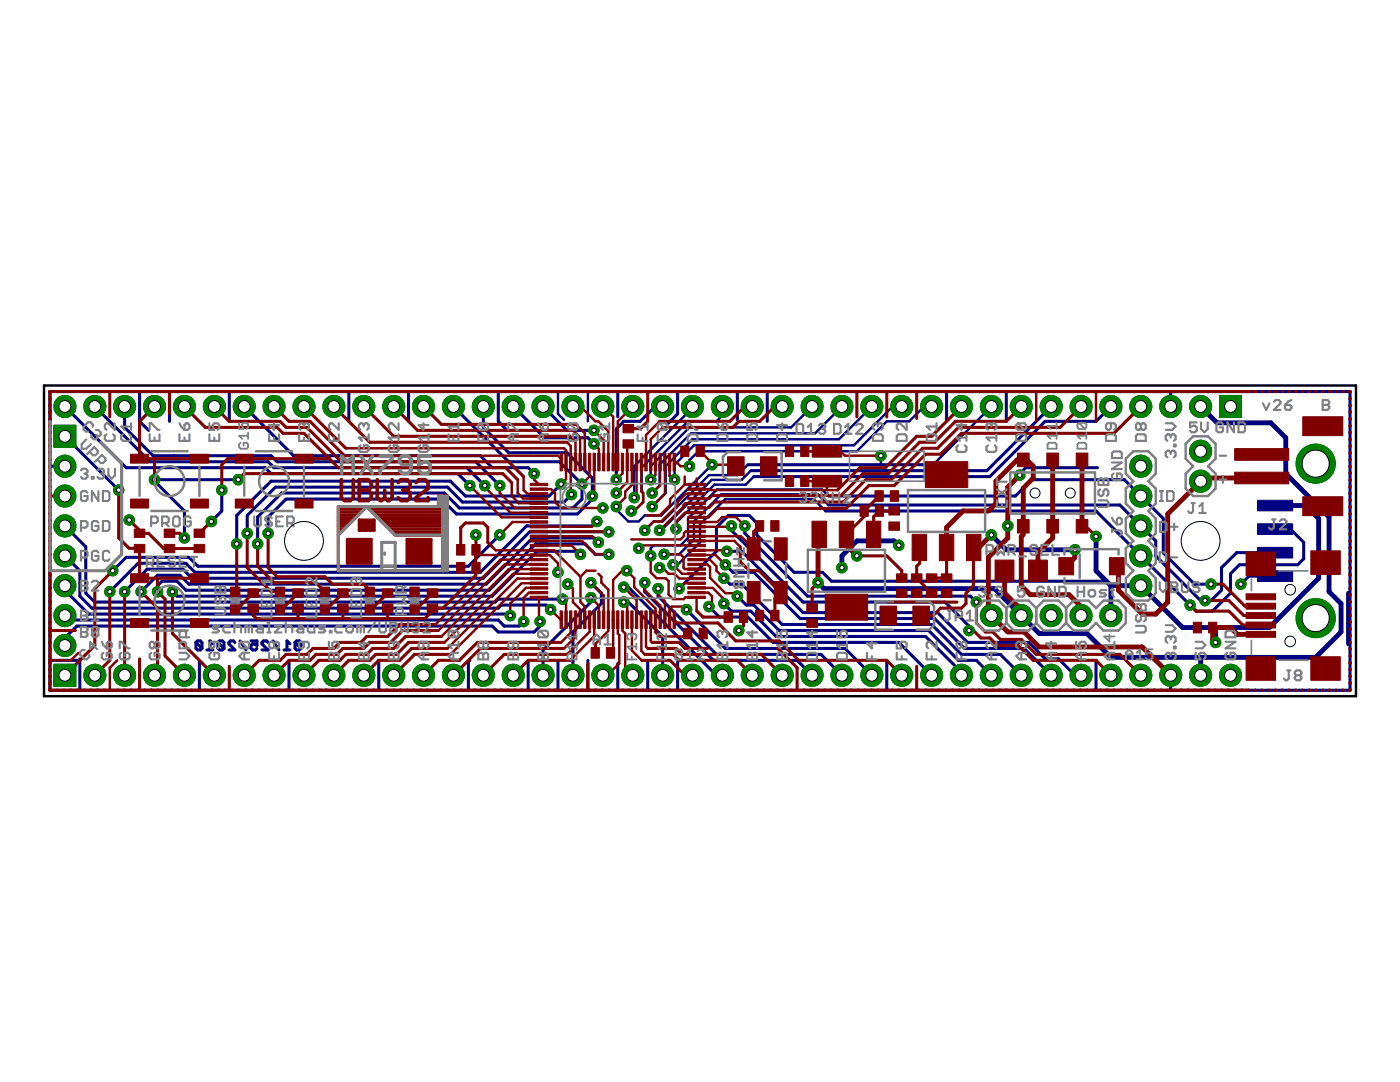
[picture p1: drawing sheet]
<svg xmlns="http://www.w3.org/2000/svg" width="279mm" height="216mm" viewBox="0 0 279 216" stroke-linecap="round" stroke-linejoin="round" font-family="sans-serif">
<g fill="#000080" stroke="#000080" stroke-width=".61">
<path d="M60.1 128.2v1.2z"/>
<path d="M59.8 127.9l.3 .3z"/>
<path d="M59.2 127.9h.6z"/>
<path d="M59.2 127.9l-.3 .3z"/>
<path d="M58.9 128.2v1.2z"/>
<path d="M58.9 129.4l.3 .3z"/>
<path d="M59.2 129.7h.6z"/>
<path d="M60.1 129.4l-.3 .3z"/>
<path d="M58.9 128.2l1.2 1.2z"/>
<path d="M57.3 127.9l.6 .6z"/>
<path d="M57.3 127.9v1.8z"/>
<path d="M56.7 129.7h1.2z"/>
<path d="M54.5 127.9l1.2 1.8z"/>
<path d="M52.3 129.7h1.2z"/>
<path d="M52.3 128.5l1.2 1.2z"/>
<path d="M52.3 128.2v.3z"/>
<path d="M52.3 128.2l.3-.3z"/>
<path d="M52.6 127.9h.6z"/>
<path d="M53.2 127.9l.3 .3z"/>
<path d="M50.1 127.9h1.2z"/>
<path d="M51.3 127.9v.9z"/>
<path d="M50.7 128.5l.6 .3z"/>
<path d="M50.4 128.5h.3z"/>
<path d="M50.4 128.5l-.3 .3z"/>
<path d="M50.1 128.8v.6z"/>
<path d="M50.1 129.4l.3 .3z"/>
<path d="M50.4 129.7h.6z"/>
<path d="M51 129.7l.3-.3z"/>
<path d="M47.9 127.9l1.2 1.8z"/>
<path d="M45.7 129.7h1.2z"/>
<path d="M45.7 128.5l1.2 1.2z"/>
<path d="M45.7 128.2v.3z"/>
<path d="M45.7 128.2l.3-.3z"/>
<path d="M46 127.9h.6z"/>
<path d="M46.6 127.9l.3 .3z"/>
<path d="M44.7 128.2v1.2z"/>
<path d="M44.4 127.9l.3 .3z"/>
<path d="M43.8 127.9h.6z"/>
<path d="M43.8 127.9l-.3 .3z"/>
<path d="M43.5 128.2v1.2z"/>
<path d="M43.5 129.4l.3 .3z"/>
<path d="M43.8 129.7h.6z"/>
<path d="M44.4 129.7l.3-.3z"/>
<path d="M43.5 128.2l1.2 1.2z"/>
<path d="M41.9 127.9l.6 .6z"/>
<path d="M41.9 127.9v1.8z"/>
<path d="M41.3 129.7h1.2z"/>
<path d="M40.3 128.2v1.2z"/>
<path d="M40 127.9l.3 .3z"/>
<path d="M39.4 127.9h.6z"/>
<path d="M39.1 128.2l.3-.3z"/>
<path d="M39.1 128.2v1.2z"/>
<path d="M39.1 129.4l.3 .3z"/>
<path d="M39.4 129.7h.6z"/>
<path d="M40 129.7l.3-.3z"/>
<path d="M39.1 128.2l1.2 1.2z"/>
<path d="M247.6 116.6l1.7-1.6z"/>
<path d="M249.3 115h5.2z"/>
<path d="M10 137.6v.1z"/>
<path d="M10 136.2v.2z"/>
<path d="M10 134.9v.1z"/>
<path d="M10 133.5v.2z"/>
<path d="M10 132.2v.1z"/>
<path d="M10 130.8v.2z"/>
<path d="M10 129.5v.1z"/>
<path d="M10 128.1v.2z"/>
<path d="M10 126.8v.1z"/>
<path d="M10 125.4v.2z"/>
<path d="M10 124.1v.1z"/>
<path d="M10 122.7v.2z"/>
<path d="M10 121.4v.1z"/>
<path d="M10 120v.2z"/>
<path d="M10 118.7v.1z"/>
<path d="M10 117.3v.2z"/>
<path d="M10 116v.1z"/>
<path d="M10 114.6v.2z"/>
<path d="M10 113.3v.1z"/>
<path d="M10 111.9v.2z"/>
<path d="M10 110.6v.1z"/>
<path d="M10 109.2v.2z"/>
<path d="M10 107.8v.2z"/>
<path d="M10 106.5v.2z"/>
<path d="M10 105.2v.1z"/>
<path d="M10 103.8v.1z"/>
<path d="M10 102.4v.2z"/>
<path d="M10 101.1v.2z"/>
<path d="M10 99.7v.2z"/>
<path d="M10 98.4v.2z"/>
<path d="M10 97v.2z"/>
<path d="M10 95.7v.1z"/>
<path d="M10 94.3v.2z"/>
<path d="M10 93v.2z"/>
<path d="M10 91.6v.2z"/>
<path d="M10 90.3v.1z"/>
<path d="M10 88.9v.2z"/>
<path d="M10 87.6v.1z"/>
<path d="M10 86.2v.2z"/>
<path d="M10 84.9v.1z"/>
<path d="M10 83.5v.2z"/>
<path d="M10 82.2v.1z"/>
<path d="M10 80.8v.2z"/>
<path d="M10 79.5v.1z"/>
<path d="M10 78.1v.2z"/>
<path d="M10 78.1h.1z"/>
<path d="M11.3 78.1h.2z"/>
<path d="M12.7 78.1h.1z"/>
<path d="M14 78.1h.2z"/>
<path d="M15.3 78.1h.2z"/>
<path d="M16.7 78.1h.1z"/>
<path d="M18 78.1h.2z"/>
<path d="M19.4 78.1h.1z"/>
<path d="M20.7 78.1h.2z"/>
<path d="M22.1 78.1h.1z"/>
<path d="M23.4 78.1h.2z"/>
<path d="M24.7 78.1h.2z"/>
<path d="M26.1 78.1h.1z"/>
<path d="M27.4 78.1h.2z"/>
<path d="M28.8 78.1h.1z"/>
<path d="M30.1 78.1h.2z"/>
<path d="M31.5 78.1h.1z"/>
<path d="M32.8 78.1h.2z"/>
<path d="M34.1 78.1h.2z"/>
<path d="M35.5 78.1h.1z"/>
<path d="M36.8 78.1h.2z"/>
<path d="M38.2 78.1h.1z"/>
<path d="M39.5 78.1h.2z"/>
<path d="M40.9 78.1h.1z"/>
<path d="M42.2 78.1h.2z"/>
<path d="M43.6 78.1h.1z"/>
<path d="M44.9 78.1h.1z"/>
<path d="M46.2 78.1h.2z"/>
<path d="M47.6 78.1h.1z"/>
<path d="M48.9 78.1h.2z"/>
<path d="M50.3 78.1h.1z"/>
<path d="M51.6 78.1h.2z"/>
<path d="M53 78.1h.1z"/>
<path d="M54.3 78.1h.2z"/>
<path d="M55.6 78.1h.2z"/>
<path d="M57 78.1h.1z"/>
<path d="M58.3 78.1h.2z"/>
<path d="M59.7 78.1h.1z"/>
<path d="M61 78.1h.2z"/>
<path d="M62.4 78.1h.1z"/>
<path d="M63.7 78.1h.2z"/>
<path d="M65 78.1h.2z"/>
<path d="M66.4 78.1h.1z"/>
<path d="M67.7 78.1h.2z"/>
<path d="M69.1 78.1h.1z"/>
<path d="M70.4 78.1h.2z"/>
<path d="M71.8 78.1h.1z"/>
<path d="M73.1 78.1h.2z"/>
<path d="M74.4 78.1h.2z"/>
<path d="M75.8 78.1h.1z"/>
<path d="M77.1 78.1h.2z"/>
<path d="M78.5 78.1h.1z"/>
<path d="M79.8 78.1h.2z"/>
<path d="M81.2 78.1h.1z"/>
<path d="M82.5 78.1h.2z"/>
<path d="M83.9 78.1h.1z"/>
<path d="M85.2 78.1h.1z"/>
<path d="M86.6 78.1h.1z"/>
<path d="M87.9 78.1h.1z"/>
<path d="M89.2 78.1h.2z"/>
<path d="M90.6 78.1h.1z"/>
<path d="M91.9 78.1h.2z"/>
<path d="M93.3 78.1h.1z"/>
<path d="M94.6 78.1h.2z"/>
<path d="M95.9 78.1h.2z"/>
<path d="M97.3 78.1h.2z"/>
<path d="M98.6 78.1h.2z"/>
<path d="M100 78.1h.1z"/>
<path d="M101.3 78.1h.2z"/>
<path d="M102.7 78.1h.1z"/>
<path d="M104 78.1h.2z"/>
<path d="M105.3 78.1h.2z"/>
<path d="M106.7 78.1h.1z"/>
<path d="M108 78.1h.2z"/>
<path d="M109.4 78.1h.1z"/>
<path d="M110.7 78.1h.2z"/>
<path d="M112.1 78.1h.1z"/>
<path d="M113.4 78.1h.2z"/>
<path d="M114.8 78.1h.1z"/>
<path d="M116.1 78.1h.1z"/>
<path d="M117.4 78.1h.2z"/>
<path d="M118.8 78.1h.1z"/>
<path d="M120.1 78.1h.2z"/>
<path d="M121.5 78.1h.1z"/>
<path d="M122.8 78.1h.2z"/>
<path d="M124.2 78.1h.1z"/>
<path d="M125.5 78.1h.1z"/>
<path d="M126.9 78.1h.1z"/>
<path d="M128.2 78.1h.1z"/>
<path d="M129.5 78.1h.2z"/>
<path d="M130.9 78.1h.1z"/>
<path d="M132.2 78.1h.2z"/>
<path d="M133.6 78.1h.1z"/>
<path d="M134.9 78.1h.2z"/>
<path d="M136.2 78.1h.2z"/>
<path d="M137.6 78.1h.2z"/>
<path d="M138.9 78.1h.2z"/>
<path d="M140.3 78.1h.1z"/>
<path d="M141.6 78.1h.2z"/>
<path d="M143 78.1h.1z"/>
<path d="M144.3 78.1h.2z"/>
<path d="M145.6 78.1h.2z"/>
<path d="M147 78.1h.2z"/>
<path d="M148.3 78.1h.2z"/>
<path d="M149.7 78.1h.1z"/>
<path d="M151 78.1h.2z"/>
<path d="M152.4 78.1h.1z"/>
<path d="M153.7 78.1h.2z"/>
<path d="M155.1 78.1h.1z"/>
<path d="M156.4 78.1h.1z"/>
<path d="M157.8 78.1h.1z"/>
<path d="M159.1 78.1h.1z"/>
<path d="M160.4 78.1h.2z"/>
<path d="M161.8 78.1h.1z"/>
<path d="M163.1 78.1h.2z"/>
<path d="M164.5 78.1h.1z"/>
<path d="M165.8 78.1h.1z"/>
<path d="M167.2 78.1h.1z"/>
<path d="M168.5 78.1h.1z"/>
<path d="M169.8 78.1h.2z"/>
<path d="M171.2 78.1h.1z"/>
<path d="M172.5 78.1h.2z"/>
<path d="M173.9 78.1h.1z"/>
<path d="M175.2 78.1h.2z"/>
<path d="M176.6 78.1h.1z"/>
<path d="M177.9 78.1h.2z"/>
<path d="M179.2 78.1h.2z"/>
<path d="M180.6 78.1h.1z"/>
<path d="M181.9 78.1h.2z"/>
<path d="M183.3 78.1h.1z"/>
<path d="M184.6 78.1h.2z"/>
<path d="M185.9 78.1h.2z"/>
<path d="M187.3 78.1h.2z"/>
<path d="M188.6 78.1h.2z"/>
<path d="M190 78.1h.1z"/>
<path d="M191.3 78.1h.2z"/>
<path d="M192.7 78.1h.1z"/>
<path d="M194 78.1h.2z"/>
<path d="M195.4 78.1h.1z"/>
<path d="M196.7 78.1h.1z"/>
<path d="M198.1 78.1h.1z"/>
<path d="M199.4 78.1h.1z"/>
<path d="M200.7 78.1h.2z"/>
<path d="M202.1 78.1h.1z"/>
<path d="M203.4 78.1h.2z"/>
<path d="M204.8 78.1h.1z"/>
<path d="M206.1 78.1h.2z"/>
<path d="M207.5 78.1h.1z"/>
<path d="M208.8 78.1h.1z"/>
<path d="M210.1 78.1h.2z"/>
<path d="M211.5 78.1h.1z"/>
<path d="M212.8 78.1h.2z"/>
<path d="M214.2 78.1h.1z"/>
<path d="M215.5 78.1h.2z"/>
<path d="M216.9 78.1h.1z"/>
<path d="M218.2 78.1h.2z"/>
<path d="M219.5 78.1h.2z"/>
<path d="M220.9 78.1h.1z"/>
<path d="M222.2 78.1h.2z"/>
<path d="M223.6 78.1h.1z"/>
<path d="M224.9 78.1h.2z"/>
<path d="M226.3 78.1h.1z"/>
<path d="M227.6 78.1h.2z"/>
<path d="M228.9 78.1h.2z"/>
<path d="M230.3 78.1h.1z"/>
<path d="M231.6 78.1h.2z"/>
<path d="M233 78.1h.1z"/>
<path d="M234.3 78.1h.2z"/>
<path d="M235.7 78.1h.1z"/>
<path d="M237 78.1h.2z"/>
<path d="M238.4 78.1h.1z"/>
<path d="M239.7 78.1h.1z"/>
<path d="M241 78.1h.2z"/>
<path d="M242.4 78.1h.1z"/>
<path d="M243.7 78.1h.2z"/>
<path d="M245.1 78.1h.1z"/>
<path d="M246.4 78.1h.2z"/>
<path d="M247.8 78.1h.1z"/>
<path d="M249.1 78.1h.2z"/>
<path d="M250.4 78.1h.2z"/>
<path d="M251.8 78.1h.1z"/>
<path d="M253.1 78.1h.2z"/>
<path d="M254.5 78.1h.1z"/>
<path d="M255.8 78.1h.2z"/>
<path d="M257.2 78.1h.1z"/>
<path d="M258.5 78.1h.2z"/>
<path d="M259.8 78.1h.2z"/>
<path d="M261.2 78.1h.1z"/>
<path d="M262.5 78.1h.2z"/>
<path d="M263.9 78.1h.1z"/>
<path d="M265.2 78.1h.2z"/>
<path d="M266.6 78.1h.1z"/>
<path d="M267.9 78.1h.2z"/>
<path d="M269.2 78.1h.2z"/>
<path d="M269.4 78.1v.2z"/>
<path d="M269.4 79.5v.1z"/>
<path d="M269.4 80.8v.2z"/>
<path d="M269.4 82.2v.1z"/>
<path d="M269.4 83.5v.2z"/>
<path d="M269.4 84.9v.1z"/>
<path d="M269.4 86.2v.2z"/>
<path d="M269.4 87.6v.1z"/>
<path d="M269.4 88.9v.2z"/>
<path d="M269.4 90.3v.1z"/>
<path d="M269.4 91.6v.2z"/>
<path d="M269.4 93v.1z"/>
<path d="M269.4 94.3v.2z"/>
<path d="M269.4 95.7v.1z"/>
<path d="M269.4 97v.2z"/>
<path d="M269.4 98.4v.2z"/>
<path d="M269.4 99.7v.2z"/>
<path d="M269.4 101.1v.1z"/>
<path d="M269.4 102.4v.2z"/>
<path d="M269.4 103.8v.1z"/>
<path d="M269.4 105.1v.2z"/>
<path d="M269.4 106.5v.2z"/>
<path d="M269.4 107.8v.2z"/>
<path d="M269.4 109.2v.1z"/>
<path d="M269.4 110.6v.1z"/>
<path d="M269.4 111.9v.2z"/>
<path d="M269.4 113.2v.2z"/>
<path d="M269.4 114.6v.2z"/>
<path d="M269.4 116v.1z"/>
<path d="M269.4 117.3v.2z"/>
<path d="M269.4 118.7v.1z"/>
<path d="M269.4 120v.2z"/>
<path d="M269.4 121.3v.2z"/>
<path d="M269.4 122.7v.2z"/>
<path d="M269.4 124.1v.1z"/>
<path d="M269.4 125.4v.2z"/>
<path d="M269.4 126.8v.1z"/>
<path d="M269.4 128.1v.2z"/>
<path d="M269.4 129.5v.1z"/>
<path d="M269.4 130.8v.2z"/>
<path d="M269.4 132.2v.1z"/>
<path d="M269.4 133.5v.2z"/>
<path d="M269.4 134.9v.1z"/>
<path d="M269.4 136.2v.2z"/>
<path d="M269.4 137.6v.1z"/>
<path d="M269.3 137.7h.1z"/>
<path d="M267.9 137.7h.2z"/>
<path d="M266.6 137.7h.1z"/>
<path d="M265.2 137.7h.2z"/>
<path d="M263.9 137.7h.2z"/>
<path d="M262.6 137.7h.1z"/>
<path d="M261.2 137.7h.2z"/>
<path d="M259.9 137.7h.1z"/>
<path d="M258.5 137.7h.2z"/>
<path d="M257.2 137.7h.1z"/>
<path d="M255.8 137.7h.2z"/>
<path d="M254.5 137.7h.2z"/>
<path d="M253.2 137.7h.1z"/>
<path d="M251.8 137.7h.2z"/>
<path d="M250.5 137.7h.1z"/>
<path d="M249.1 137.7h.2z"/>
<path d="M247.8 137.7h.1z"/>
<path d="M246.4 137.7h.2z"/>
<path d="M245.1 137.7h.1z"/>
<path d="M243.8 137.7h.1z"/>
<path d="M242.4 137.7h.1z"/>
<path d="M241.1 137.7h.1z"/>
<path d="M239.7 137.7h.2z"/>
<path d="M238.4 137.7h.1z"/>
<path d="M237 137.7h.2z"/>
<path d="M235.7 137.7h.1z"/>
<path d="M234.3 137.7h.2z"/>
<path d="M233 137.7h.2z"/>
<path d="M231.6 137.7h.2z"/>
<path d="M230.3 137.7h.2z"/>
<path d="M229 137.7h.1z"/>
<path d="M227.6 137.7h.2z"/>
<path d="M226.3 137.7h.1z"/>
<path d="M224.9 137.7h.2z"/>
<path d="M223.6 137.7h.2z"/>
<path d="M222.2 137.7h.2z"/>
<path d="M220.9 137.7h.2z"/>
<path d="M219.6 137.7h.1z"/>
<path d="M218.2 137.7h.2z"/>
<path d="M216.9 137.7h.1z"/>
<path d="M215.5 137.7h.2z"/>
<path d="M214.2 137.7h.2z"/>
<path d="M212.9 137.7h.1z"/>
<path d="M211.5 137.7h.2z"/>
<path d="M210.2 137.7h.1z"/>
<path d="M208.8 137.7h.2z"/>
<path d="M207.5 137.7h.1z"/>
<path d="M206.1 137.7h.2z"/>
<path d="M204.8 137.7h.1z"/>
<path d="M203.5 137.7h.1z"/>
<path d="M202.1 137.7h.1z"/>
<path d="M200.8 137.7h.1z"/>
<path d="M199.4 137.7h.2z"/>
<path d="M198.1 137.7h.1z"/>
<path d="M196.7 137.7h.2z"/>
<path d="M195.4 137.7h.1z"/>
<path d="M194 137.7h.2z"/>
<path d="M192.7 137.7h.1z"/>
<path d="M191.3 137.7h.2z"/>
<path d="M190 137.7h.2z"/>
<path d="M188.7 137.7h.1z"/>
<path d="M187.3 137.7h.2z"/>
<path d="M186 137.7h.1z"/>
<path d="M184.6 137.7h.2z"/>
<path d="M183.3 137.7h.2z"/>
<path d="M181.9 137.7h.2z"/>
<path d="M180.6 137.7h.2z"/>
<path d="M179.3 137.7h.1z"/>
<path d="M177.9 137.7h.2z"/>
<path d="M176.6 137.7h.1z"/>
<path d="M175.2 137.7h.2z"/>
<path d="M173.9 137.7h.1z"/>
<path d="M172.6 137.7h.1z"/>
<path d="M171.2 137.7h.2z"/>
<path d="M169.9 137.7h.1z"/>
<path d="M168.5 137.7h.2z"/>
<path d="M167.2 137.7h.1z"/>
<path d="M165.8 137.7h.2z"/>
<path d="M164.5 137.7h.1z"/>
<path d="M163.2 137.7h.1z"/>
<path d="M161.8 137.7h.1z"/>
<path d="M160.5 137.7h.1z"/>
<path d="M159.1 137.7h.2z"/>
<path d="M157.8 137.7h.1z"/>
<path d="M156.4 137.7h.2z"/>
<path d="M155.1 137.7h.1z"/>
<path d="M153.7 137.7h.2z"/>
<path d="M152.4 137.7h.1z"/>
<path d="M151 137.7h.2z"/>
<path d="M149.7 137.7h.2z"/>
<path d="M148.4 137.7h.1z"/>
<path d="M147 137.7h.2z"/>
<path d="M145.7 137.7h.1z"/>
<path d="M144.3 137.7h.2z"/>
<path d="M143 137.7h.2z"/>
<path d="M141.6 137.7h.2z"/>
<path d="M140.3 137.7h.2z"/>
<path d="M139 137.7h.1z"/>
<path d="M137.6 137.7h.2z"/>
<path d="M136.3 137.7h.1z"/>
<path d="M134.9 137.7h.2z"/>
<path d="M133.6 137.7h.1z"/>
<path d="M132.2 137.7h.2z"/>
<path d="M130.9 137.7h.1z"/>
<path d="M129.6 137.7h.1z"/>
<path d="M128.2 137.7h.2z"/>
<path d="M126.9 137.7h.1z"/>
<path d="M125.5 137.7h.2z"/>
<path d="M124.2 137.7h.1z"/>
<path d="M122.9 137.7h.1z"/>
<path d="M121.5 137.7h.1z"/>
<path d="M120.2 137.7h.1z"/>
<path d="M118.8 137.7h.2z"/>
<path d="M117.5 137.7h.1z"/>
<path d="M116.1 137.7h.2z"/>
<path d="M114.8 137.7h.1z"/>
<path d="M113.4 137.7h.2z"/>
<path d="M112.1 137.7h.1z"/>
<path d="M110.7 137.7h.2z"/>
<path d="M109.4 137.7h.2z"/>
<path d="M108.1 137.7h.1z"/>
<path d="M106.7 137.7h.2z"/>
<path d="M105.4 137.7h.1z"/>
<path d="M104 137.7h.2z"/>
<path d="M102.7 137.7h.1z"/>
<path d="M101.3 137.7h.2z"/>
<path d="M100 137.7h.2z"/>
<path d="M98.7 137.7h.1z"/>
<path d="M97.3 137.7h.2z"/>
<path d="M96 137.7h.1z"/>
<path d="M94.6 137.7h.2z"/>
<path d="M93.3 137.7h.1z"/>
<path d="M91.9 137.7h.2z"/>
<path d="M90.6 137.7h.1z"/>
<path d="M89.3 137.7h.1z"/>
<path d="M87.9 137.7h.2z"/>
<path d="M86.6 137.7h.1z"/>
<path d="M85.2 137.7h.2z"/>
<path d="M83.9 137.7h.1z"/>
<path d="M82.5 137.7h.2z"/>
<path d="M81.2 137.7h.1z"/>
<path d="M79.9 137.7h.1z"/>
<path d="M78.5 137.7h.2z"/>
<path d="M77.2 137.7h.1z"/>
<path d="M75.8 137.7h.2z"/>
<path d="M74.5 137.7h.1z"/>
<path d="M73.1 137.7h.2z"/>
<path d="M71.8 137.7h.1z"/>
<path d="M70.4 137.7h.2z"/>
<path d="M69.1 137.7h.2z"/>
<path d="M67.8 137.7h.1z"/>
<path d="M66.4 137.7h.2z"/>
<path d="M65.1 137.7h.1z"/>
<path d="M63.7 137.7h.2z"/>
<path d="M62.4 137.7h.1z"/>
<path d="M61 137.7h.2z"/>
<path d="M59.7 137.7h.2z"/>
<path d="M58.4 137.7h.1z"/>
<path d="M57 137.7h.2z"/>
<path d="M55.7 137.7h.1z"/>
<path d="M54.3 137.7h.2z"/>
<path d="M53 137.7h.1z"/>
<path d="M51.6 137.7h.2z"/>
<path d="M50.3 137.7h.1z"/>
<path d="M49 137.7h.1z"/>
<path d="M47.6 137.7h.2z"/>
<path d="M46.3 137.7h.1z"/>
<path d="M44.9 137.7h.2z"/>
<path d="M43.6 137.7h.1z"/>
<path d="M42.2 137.7h.2z"/>
<path d="M40.9 137.7h.1z"/>
<path d="M39.5 137.7h.2z"/>
<path d="M38.2 137.7h.2z"/>
<path d="M36.9 137.7h.1z"/>
<path d="M35.5 137.7h.2z"/>
<path d="M34.2 137.7h.1z"/>
<path d="M32.8 137.7h.2z"/>
<path d="M31.5 137.7h.1z"/>
<path d="M30.1 137.7h.2z"/>
<path d="M28.8 137.7h.2z"/>
<path d="M27.5 137.7h.1z"/>
<path d="M26.1 137.7h.2z"/>
<path d="M24.8 137.7h.1z"/>
<path d="M23.4 137.7h.2z"/>
<path d="M22.1 137.7h.1z"/>
<path d="M20.7 137.7h.2z"/>
<path d="M19.4 137.7h.2z"/>
<path d="M18.1 137.7h.1z"/>
<path d="M16.7 137.7h.2z"/>
<path d="M15.4 137.7h.1z"/>
<path d="M14 137.7h.2z"/>
<path d="M12.7 137.7h.1z"/>
<path d="M11.3 137.7h.2z"/>
<path d="M10 137.7h.1z"/>
<path d="M204.7 93.3h14.3z"/>
<path d="M203.5 94.5v.3z"/>
<path d="M203.5 94.5l1.2-1.2z"/>
<path d="M10 131.8v5.9z"/>
<path d="M10 93v38.8z"/>
<path d="M10 78.1v14.9z"/>
<path d="M10 78.1h17.9z"/>
<path d="M27.9 78.1h5.9z"/>
<path d="M33.8 78.1h12z"/>
<path d="M45.8 78.1h23.8z"/>
<path d="M69.6 78.1h11.9z"/>
<path d="M81.5 78.1h17.9z"/>
<path d="M99.4 78.1h12z"/>
<path d="M111.4 78.1h5.9z"/>
<path d="M117.3 78.1h6z"/>
<path d="M123.3 78.1h11.9z"/>
<path d="M200.8 78.1h32.8z"/>
<path d="M188.9 78.1h11.9z"/>
<path d="M153.1 78.1h35.8z"/>
<path d="M147.2 78.1h5.9z"/>
<path d="M135.2 78.1h12z"/>
<path d="M233.6 78.1h35.8z"/>
<path d="M269.4 78.1v59.6z"/>
<path d="M10 137.7h5.9z"/>
<path d="M15.9 137.7h23.9z"/>
<path d="M39.8 137.7h17.9z"/>
<path d="M57.7 137.7h17.9z"/>
<path d="M75.6 137.7h17.9z"/>
<path d="M93.5 137.7h11.9z"/>
<path d="M105.4 137.7h6z"/>
<path d="M111.4 137.7h5.9z"/>
<path d="M117.3 137.7h6z"/>
<path d="M123.3 137.7h6z"/>
<path d="M129.3 137.7h5.9z"/>
<path d="M135.2 137.7h41.8z"/>
<path d="M177 137.7h41.7z"/>
<path d="M218.7 137.7h14.9z"/>
<path d="M233.6 137.7h35.8z"/>
<path d="M10 93h3.5z"/>
<path d="M10 131.8h5.3z"/>
<path d="M15.9 131.5v6.2z"/>
<path d="M105.4 132.1v5.6z"/>
<path d="M123.3 132.4v5.3z"/>
<path d="M135.2 78.1v4.5z"/>
<path d="M233.6 78.1v4.2z"/>
<path d="M233.6 134.7v3z"/>
<path d="M135.2 82.6l-2.1 2.1z"/>
<path d="M218.7 131.8v5.9z"/>
<path d="M69.6 78.1v6z"/>
<path d="M81.5 78.1v6z"/>
<path d="M123.3 78.1v5.1z"/>
<path d="M99.4 78.1v6z"/>
<path d="M99.4 84.1l1.8 1.8z"/>
<path d="M45.8 78.1v6z"/>
<path d="M33.8 78.1v6z"/>
<path d="M27.9 78.1v6z"/>
<path d="M27.9 84.1l1.8 1.8z"/>
<path d="M39.8 132.1v5.6z"/>
<path d="M57.7 132.1v5.6z"/>
<path d="M75.6 131.8v5.9z"/>
<path d="M93.5 132.1v5.6z"/>
<path d="M93.5 132.1l.3-.3z"/>
<path d="M111.4 132.1v5.6z"/>
<path d="M135.2 132.1v5.6z"/>
<path d="M129.3 131.8v5.9z"/>
<path d="M117.3 131.8v5.9z"/>
<path d="M177 131.8v5.9z"/>
<path d="M188.9 78.1v5.7z"/>
<path d="M200.8 78.1v6z"/>
<path d="M147.2 78.1v5.7z"/>
<path d="M153.1 78.1v6z"/>
<path d="M18.9 120.1h79.9z"/>
<path d="M98.8 120.1l.6-.6z"/>
<path d="M99.4 119.5h12.9z"/>
<path d="M17.1 118.4l1.8 1.7z"/>
<path d="M17.1 109.1v9.3z"/>
<path d="M13 104.9l4.1 4.2z"/>
<path d="M13 110.9l2.9 3z"/>
<path d="M15.9 113.9v5.1z"/>
<path d="M15.9 119l2.4 2.3z"/>
<path d="M18.3 121.3h81.1z"/>
<path d="M100 120.7l-.6 .6z"/>
<path d="M100 120.7h9z"/>
<path d="M109 120.7l.9 .9z"/>
<path d="M147.2 119l1.7 1.7z"/>
<path d="M148.9 120.7h1.5z"/>
<path d="M150.4 120.7l5.1 5.1z"/>
<path d="M155.5 125.8h29.8z"/>
<path d="M185.3 125.8l6 6z"/>
<path d="M191.3 131.8h3.6z"/>
<path d="M194.9 131.8l2.9 2.9z"/>
<path d="M148 116.6l8.1 8z"/>
<path d="M156.1 124.6h29.8z"/>
<path d="M185.9 124.6l6 6z"/>
<path d="M191.9 130.6h7.7z"/>
<path d="M199.6 130.6l4.2 4.1z"/>
<path d="M145.7 116.6h2.3z"/>
<path d="M144.5 115.4l1.2 1.2z"/>
<path d="M113.2 85.9h5.3z"/>
<path d="M108.4 81.1l4.8 4.8z"/>
<path d="M108.7 87.4h8.6z"/>
<path d="M117.3 87.4l1.2 1.2z"/>
<path d="M102.4 81.1l6.3 6.3z"/>
<path d="M150.4 114.2l9.3 9.2z"/>
<path d="M159.7 123.4h26.8z"/>
<path d="M186.5 123.4l6 6z"/>
<path d="M192.5 129.4h11.9z"/>
<path d="M204.4 129.4l5.4 5.3z"/>
<path d="M146.3 114.2h4.1z"/>
<path d="M144.8 112.7l1.5 1.5z"/>
<path d="M145.1 110h2.9z"/>
<path d="M148 110l12.3 12.2z"/>
<path d="M160.3 122.2h26.8z"/>
<path d="M187.1 122.2l6 6z"/>
<path d="M193.1 128.2h12.2z"/>
<path d="M205.3 128.2l3.3 3.3z"/>
<path d="M208.6 131.5h2.7z"/>
<path d="M211.3 131.5l3.2 3.2z"/>
<path d="M214.5 134.7h1.3z"/>
<path d="M165.4 100.8h58.1z"/>
<path d="M223.5 100.8l4.2 4.1z"/>
<path d="M227.7 104.9l3 3z"/>
<path d="M230.7 107.9v3z"/>
<path d="M246.8 110.3h7.7z"/>
<path d="M243.8 113.3l3-3z"/>
<path d="M243.8 113.3v4.5z"/>
<path d="M241.7 119.8l2.1-2z"/>
<path d="M240.5 119.8h1.2z"/>
<path d="M239.6 119.8h.9z"/>
<path d="M230.7 110.9l8.9 8.9z"/>
<path d="M164.7 102h54z"/>
<path d="M218.7 102l9 8.9z"/>
<path d="M227.7 110.9l9.8 9.8z"/>
<path d="M254.5 105.6h3z"/>
<path d="M257.5 105.6l2.7 2.6z"/>
<path d="M260.2 108.2v3.3z"/>
<path d="M237.5 120.7l1.2 1.2z"/>
<path d="M238.7 121.9h3.3z"/>
<path d="M242 121.9l3.6-3.5z"/>
<path d="M245.6 114.5v3.9z"/>
<path d="M247.4 112.7l-1.8 1.8z"/>
<path d="M247.4 112.7h11.6z"/>
<path d="M260.2 111.5l-1.2 1.2z"/>
<path d="M143 110l-7.5 7.5z"/>
<path d="M143 105.2v4.8z"/>
<path d="M143 105.2l2.4-2.4z"/>
<path d="M145.4 102.8h4.1z"/>
<path d="M149.5 102.8l1.5 1.6z"/>
<path d="M151 104.4v2.3z"/>
<path d="M151 106.7l7.5 7.5z"/>
<path d="M158.5 114.2h5.6z"/>
<path d="M164.1 114.2l1.8 1.8z"/>
<path d="M165.9 116h54.9z"/>
<path d="M165.4 99h37.2z"/>
<path d="M202.6 99l3.3-3.3z"/>
<path d="M205.9 95.7h18.5z"/>
<path d="M224.4 95.7l3.3 3.3z"/>
<path d="M232.2 103.5v6.8z"/>
<path d="M232.2 110.3l6.2 6.3z"/>
<path d="M238.4 116.6h3.3z"/>
<path d="M227.7 99l4.5 4.5z"/>
<path d="M15.3 124.9h82.9z"/>
<path d="M98.2 124.9l1.2 1.2z"/>
<path d="M13 127.3l2.3-2.4z"/>
<path d="M13 127.3v1.5z"/>
<path d="M107.8 124v.9z"/>
<path d="M99.4 126.1h7.2z"/>
<path d="M106.6 126.1l1.2-1.2z"/>
<path d="M104.5 124l-.9 .9z"/>
<path d="M13.8 123.7h85.6z"/>
<path d="M99.4 123.7l1.2 1.2z"/>
<path d="M100.6 124.9h3z"/>
<path d="M13 122.8l.8 .9z"/>
<path d="M239.9 131.2l-.3 .3z"/>
<path d="M48.7 81.1l9.9 9.8z"/>
<path d="M105.4 93.3l1.2 1.2z"/>
<path d="M98.2 93.3h7.2z"/>
<path d="M95.9 90.9l2.3 2.4z"/>
<path d="M58.6 90.9h37.3z"/>
<path d="M44.3 97.8v4.2z"/>
<path d="M44.3 102l-2.1 2.1z"/>
<path d="M30.8 95.7h16.7z"/>
<path d="M30.8 95.7v.3z"/>
<path d="M30.8 96l6 6z"/>
<path d="M36.8 102v5.3z"/>
<path d="M55.3 92.1h39.7z"/>
<path d="M54.1 90.9l1.2 1.2z"/>
<path d="M24.9 81.1v4.2z"/>
<path d="M24.9 85.3l5.6 5.6z"/>
<path d="M30.5 90.9h4.2z"/>
<path d="M34.7 90.9h19.4z"/>
<path d="M95 92.1l4.7 4.8z"/>
<path d="M18.9 81.1l11.1 11z"/>
<path d="M54.7 93.3h38.5z"/>
<path d="M53.5 92.1l1.2 1.2z"/>
<path d="M30 92.1h23.5z"/>
<path d="M93.2 93.3l3.6 3.6z"/>
<path d="M54.1 94.5h37.3z"/>
<path d="M52.9 93.3l1.2 1.2z"/>
<path d="M25.2 93.3h27.7z"/>
<path d="M91.4 94.5l2.4 2.4z"/>
<path d="M13 81.1l12.2 12.2z"/>
<path d="M37.7 111.2l1.8 1.8z"/>
<path d="M39.5 113h54z"/>
<path d="M93.5 113l6.2-6.3z"/>
<path d="M25.2 111.2h12.5z"/>
<path d="M22.5 113.9l2.7-2.7z"/>
<path d="M29.4 113.6h7.1z"/>
<path d="M36.5 113.6l1.8 1.8z"/>
<path d="M38.3 115.4h58.2z"/>
<path d="M24.9 118.1l4.5-4.5z"/>
<path d="M96.5 115.4l9.2-9.3z"/>
<path d="M105.7 106.1h15.8z"/>
<path d="M27.6 112.4h9.5z"/>
<path d="M37.1 112.4l1.8 1.8z"/>
<path d="M38.9 114.2h57z"/>
<path d="M27.6 112.4l-5.7 5.7z"/>
<path d="M105.1 104.9l-9.2 9.3z"/>
<path d="M105.1 104.9h13.1z"/>
<path d="M118.2 104.9l.9-.8z"/>
<path d="M31.4 114.8h4.5z"/>
<path d="M35.9 114.8l1.8 1.8z"/>
<path d="M37.7 116.6h59.3z"/>
<path d="M28.2 118.1l3.2-3.3z"/>
<path d="M97 116.6l9.3-9.3z"/>
<path d="M106.3 107.3h12.2z"/>
<path d="M118.5 107.3l.9 .9z"/>
<path d="M34.4 118.1l.9 .9z"/>
<path d="M35.3 119h62.9z"/>
<path d="M98.2 119l9-9z"/>
<path d="M107.2 110h8.1z"/>
<path d="M115.3 110l.5 .6z"/>
<path d="M17.7 122.5h83.8z"/>
<path d="M101.5 122.5l.3 .3z"/>
<path d="M13 117.8l4.7 4.7z"/>
<path d="M13 116.9v.9z"/>
<path d="M108.4 129.7v5z"/>
<path d="M117.9 120.1l-9.5 9.6z"/>
<path d="M117.9 119.3v.8z"/>
<path d="M117.9 116.3l2.1 2.1z"/>
<path d="M120 118.4v2z"/>
<path d="M114.3 126.1l5.7-5.7z"/>
<path d="M114.3 126.1v8.6z"/>
<path d="M132.2 127v7.7z"/>
<path d="M124.5 120.1h.9z"/>
<path d="M125.4 120.1l6.8 6.9z"/>
<path d="M143 134.7h1.2z"/>
<path d="M124.5 117.2h.9z"/>
<path d="M125.4 117.2l.9 .9z"/>
<path d="M126.3 118.1l16.7 16.6z"/>
<path d="M159.1 131.8l3 2.9z"/>
<path d="M142.4 131.8h16.7z"/>
<path d="M128.7 118.1l13.7 13.7z"/>
<path d="M128.7 116.3v1.8z"/>
<path d="M131.3 117.5v1.5z"/>
<path d="M131.3 119l11.7 11.6z"/>
<path d="M143 130.6h20.9z"/>
<path d="M163.9 130.6l4.1 4.1z"/>
<path d="M137 121.6l7.8 7.8z"/>
<path d="M144.8 129.4h23.8z"/>
<path d="M168.6 129.4l5.4 5.3z"/>
<path d="M141.5 121l2.1 2.1z"/>
<path d="M143.6 123.1h5.6z"/>
<path d="M149.2 123.1l5.1 5.1z"/>
<path d="M154.3 128.2h25.1z"/>
<path d="M179.4 128.2l6.5 6.5z"/>
<path d="M144.5 120.4l1.5 1.5z"/>
<path d="M146 121.9h3.8z"/>
<path d="M149.8 121.9l5.1 5.1z"/>
<path d="M154.9 127h29.8z"/>
<path d="M184.7 127l7.2 7.2z"/>
<path d="M191.9 134.2v.5z"/>
<path d="M146 105.8l14.3 14.3z"/>
<path d="M160.3 120.1h28.3z"/>
<path d="M146 104.9v.9z"/>
<path d="M188.6 120.1l4.8 4.8z"/>
<path d="M193.4 124.9v.9z"/>
<path d="M150.4 95.1h47.1z"/>
<path d="M197.5 95.1l11.1-11z"/>
<path d="M208.6 84.1h10.1z"/>
<path d="M218.7 84.1l3-3z"/>
<path d="M149.8 93.9h47.2z"/>
<path d="M197 93.9l12.8-12.8z"/>
<path d="M149.2 92.7h26.6z"/>
<path d="M175.8 92.7h10.4z"/>
<path d="M144.2 81.1v1.8z"/>
<path d="M138.2 81.1v.3z"/>
<path d="M124.5 84.1l-1.5 1.5z"/>
<path d="M124.5 84.1h3.3z"/>
<path d="M127.8 84.1l2.9-3z"/>
<path d="M130.7 81.1h1.5z"/>
<path d="M123 85.6v10.1z"/>
<path d="M113.2 90.3l5 5.1z"/>
<path d="M105.7 90.3h7.5z"/>
<path d="M88.1 99.6l3 3z"/>
<path d="M57.1 99.6h31z"/>
<path d="M53.5 103.2l3.6-3.6z"/>
<path d="M53.5 103.2v3.2z"/>
<path d="M118.2 95.4v3.6z"/>
<path d="M118.2 99v.6z"/>
<path d="M91.1 102.6h24.2z"/>
<path d="M115.3 102.6l2.9-3z"/>
<path d="M101.5 90.3h4.2z"/>
<path d="M96.5 85.3l5 5z"/>
<path d="M96.5 81.1v4.2z"/>
<path d="M111.7 92.1l4.4 4.5z"/>
<path d="M101.5 92.1h10.2z"/>
<path d="M116.1 96.6v3z"/>
<path d="M114.3 101.4l1.8-1.8z"/>
<path d="M56.2 98.4h32.5z"/>
<path d="M88.7 98.4l3 3z"/>
<path d="M91.7 101.4h22.6z"/>
<path d="M51.4 103.2l4.8-4.8z"/>
<path d="M51.4 103.2v5.3z"/>
<path d="M90.5 81.1l11 11z"/>
<path d="M89.3 97.2l3 3z"/>
<path d="M92.3 100.2h20.3z"/>
<path d="M114 98.7l-1.4 1.5z"/>
<path d="M55 97.2h34.3z"/>
<path d="M49.3 102.8v3.6z"/>
<path d="M49.3 102.8l5.7-5.6z"/>
<path d="M109.6 99l2.4-2.4z"/>
<path d="M89.9 96l3 3z"/>
<path d="M92.9 99h16.7z"/>
<path d="M54.1 96h35.8z"/>
<path d="M47.2 102.8l6.9-6.8z"/>
<path d="M47.2 102.8v5.7z"/>
<path d="M35.3 116l1.8 1.8z"/>
<path d="M37.1 117.8h60.5z"/>
<path d="M32.3 116h3z"/>
<path d="M31.4 116.9l.9-.9z"/>
<path d="M31.4 116.9v1.2z"/>
<path d="M97.6 117.8l9.3-9.3z"/>
<path d="M106.9 108.5h9.8z"/>
<path d="M116.7 108.5l2.1 2.1z"/>
<path d="M118.8 110.6h2.7z"/>
<path d="M13 87.1l10.7 10.7z"/>
<path d="M148.7 104.9v1.5z"/>
<path d="M148.7 106.4l12.5 12.6z"/>
<path d="M193.7 119l1.2 1.1z"/>
<path d="M161.2 119h32.5z"/>
</g>
<g fill="#000080" stroke="#000080" stroke-width=".2">
<path d="M251 104.5h7v2.1h-7z"/>
<path d="M251 99.8h7v2.1h-7z"/>
<path d="M251 109.2h7v2.1h-7z"/>
<path d="M251 113.9h7v2.1h-7z"/>
</g>
<g fill="#000080" stroke="#000080" stroke-width=".97">
<path d="M168 110.9v2.4z"/>
<path d="M168 110.9l3-3z"/>
<path d="M171 107.9h7.5z"/>
<path d="M178.5 107.9l.9 .9z"/>
<path d="M269.1 118.4v10.1z"/>
<path d="M227.7 116.9l8.3 8.3z"/>
<path d="M236 125.2h6.6z"/>
<path d="M254.5 100.9h6.1z"/>
<path d="M260.6 100.9l2.6 2.6z"/>
<path d="M263.2 103.5v11.9z"/>
<path d="M253.3 125.2l9.9-9.8z"/>
<path d="M242.6 125.2h10.7z"/>
<path d="M242.6 125.2v3z"/>
<path d="M221.7 116.9h6z"/>
<path d="M221.7 116.9v5.9z"/>
<path d="M218.7 107v6.9z"/>
<path d="M218.7 113.9l2.1 2.1z"/>
<path d="M220.8 116l.9 .9z"/>
<path d="M203.8 122.8l3.6 3.6z"/>
<path d="M207.4 126.4h9.5z"/>
<path d="M216.9 126.4l4.8 4.8z"/>
<path d="M256.6 94.5l8.6 8.7z"/>
<path d="M256.6 87.4v7.1z"/>
<path d="M253.6 84.4l3 3z"/>
<path d="M198.4 117.5l5.4 5.3z"/>
<path d="M164.4 117.5h34z"/>
<path d="M163.3 116.3l1.1 1.2z"/>
<path d="M242.9 84.4h10.7z"/>
<path d="M239.6 81.1l3.3 3.3z"/>
<path d="M221.7 131.2h18.2z"/>
<path d="M239.6 131.5v3.2z"/>
<path d="M265.2 103.2v14.9z"/>
<path d="M265.2 118.1l2.4 2.3z"/>
<path d="M267.6 120.4v5.7z"/>
<path d="M262.6 131.2l5-5.1z"/>
<path d="M239.9 131.2h22.7z"/>
<path d="M200.8 109.7h13.7z"/>
<path d="M197.8 106.7l3 3z"/>
</g>
<g fill="#000080" stroke="#000080" stroke-width=".49">
<path d="M111.4 78.1v4.5z"/>
<path d="M111.4 82.6l1.2 1.2z"/>
<path d="M117.3 78.1v6z"/>
<path d="M123 101.1v.6z"/>
<path d="M123 101.7l2.4 2.4z"/>
<path d="M125.4 104.1h2.1z"/>
<path d="M127.5 104.1l1.2-1.3z"/>
<path d="M128.7 102.8h3.3z"/>
<path d="M132 102.8l10.1-10.1z"/>
<path d="M138.5 104.1v3.5z"/>
<path d="M138.5 104.1l5.4-5.5z"/>
<path d="M143.9 98.6h19.3z"/>
<path d="M163.2 98.6l2.2 2.2z"/>
<path d="M132.5 110.6h3z"/>
<path d="M138.5 107.6l-3 3z"/>
<path d="M139.7 104.6v3.6z"/>
<path d="M139.7 104.6l5.1-5z"/>
<path d="M144.8 99.6h8.3z"/>
<path d="M153.1 99.6h9.3z"/>
<path d="M162.4 99.6l2.3 2.4z"/>
<path d="M134.3 112.7h.9z"/>
<path d="M135.2 112.7l4.5-4.5z"/>
<path d="M137.3 103.5v3.8z"/>
<path d="M143.1 97.7l-5.8 5.8z"/>
<path d="M143.1 97.7h20.9z"/>
<path d="M164 97.7l1.4 1.3z"/>
<path d="M129.9 109.4v1.5z"/>
<path d="M129.9 109.4l.6-.6z"/>
<path d="M130.5 108.8h5.3z"/>
<path d="M135.8 108.8l1.5-1.5z"/>
<path d="M134.9 104.4v1.1z"/>
<path d="M134.9 104.4l7.7-7.7z"/>
<path d="M142.6 96.7h6.2z"/>
<path d="M148.8 96.7l1.6-1.6z"/>
<path d="M131.6 105.8h.4z"/>
<path d="M142 95.8l-10 10z"/>
<path d="M142 95.8h6z"/>
<path d="M148 95.8l1.8-1.9z"/>
<path d="M141.5 94.8h5.7z"/>
<path d="M147.2 94.8l2-2.1z"/>
<path d="M128.7 105.8l1.8-1.7z"/>
<path d="M130.5 104.1h1.7z"/>
<path d="M141.5 94.8l-9.3 9.3z"/>
<path d="M175.8 90.9v1.8z"/>
<path d="M186.2 92.7l11.6-11.6z"/>
<path d="M184.4 81.1h1.5z"/>
<path d="M181.4 84.1l3-3z"/>
<path d="M177 84.1h4.4z"/>
<path d="M171 90l6-5.9z"/>
<path d="M137.6 91.8v1.2z"/>
<path d="M137.6 91.8l1.8-1.8z"/>
<path d="M139.4 90h31.6z"/>
<path d="M178.2 81.1h1.8z"/>
<path d="M170.4 88.9l7.8-7.8z"/>
<path d="M134.6 92.7v3z"/>
<path d="M134.6 92.7l3.9-3.8z"/>
<path d="M138.5 88.9h31.9z"/>
<path d="M130.2 101.1l2.6-2.7z"/>
<path d="M132.8 93v5.4z"/>
<path d="M138.2 87.7l-5.4 5.3z"/>
<path d="M138.2 87.7h29.2z"/>
<path d="M167.4 87.7l6.6-6.6z"/>
<path d="M130.2 98.4l1.4-1.5z"/>
<path d="M131.6 92.7v4.2z"/>
<path d="M137.9 86.5l-6.3 6.2z"/>
<path d="M137.9 86.5h24.8z"/>
<path d="M162.7 86.5l5.3-5.4z"/>
<path d="M129.9 93v2.7z"/>
<path d="M129.9 93l7.7-7.7z"/>
<path d="M137.6 85.3h20.3z"/>
<path d="M157.9 85.3l4.2-4.2z"/>
<path d="M126 102h.6z"/>
<path d="M126.6 102l1.8-1.8z"/>
<path d="M128.4 98.4v1.8z"/>
<path d="M128.1 98.1l.3 .3z"/>
<path d="M128.1 93.3v4.8z"/>
<path d="M128.1 93.3l9.2-9.2z"/>
<path d="M137.3 84.1h5.7z"/>
<path d="M143 84.1l1.2-1.2z"/>
<path d="M126.6 93v6.3z"/>
<path d="M138.2 81.4l-11.6 11.6z"/>
</g>
<circle cx="239.6" cy="90" r="2.2" fill="#008000" stroke="#008000" stroke-width=".2"/>
<circle cx="239.6" cy="90" r="1.19" fill="#fff" stroke="#000" stroke-width=".2"/>
<circle cx="239.6" cy="96" r="2.2" fill="#008000" stroke="#008000" stroke-width=".2"/>
<circle cx="239.6" cy="96" r="1.19" fill="#fff" stroke="#000" stroke-width=".2"/>
<path d="M243.4 78.9h4.4v4.4h-4.4z" fill="#008000" stroke="#008000" stroke-width=".2"/>
<circle cx="245.6" cy="81.1" r="1.19" fill="#fff" stroke="#000" stroke-width=".2"/>
<circle cx="239.6" cy="81.1" r="2.2" fill="#008000" stroke="#008000" stroke-width=".2"/>
<circle cx="239.6" cy="81.1" r="1.19" fill="#fff" stroke="#000" stroke-width=".2"/>
<circle cx="233.6" cy="81.1" r="2.2" fill="#008000" stroke="#008000" stroke-width=".2"/>
<circle cx="233.6" cy="81.1" r="1.19" fill="#fff" stroke="#000" stroke-width=".2"/>
<circle cx="227.7" cy="81.1" r="2.2" fill="#008000" stroke="#008000" stroke-width=".2"/>
<circle cx="227.7" cy="81.1" r="1.19" fill="#fff" stroke="#000" stroke-width=".2"/>
<circle cx="221.7" cy="81.1" r="2.2" fill="#008000" stroke="#008000" stroke-width=".2"/>
<circle cx="221.7" cy="81.1" r="1.19" fill="#fff" stroke="#000" stroke-width=".2"/>
<circle cx="215.8" cy="81.1" r="2.2" fill="#008000" stroke="#008000" stroke-width=".2"/>
<circle cx="215.8" cy="81.1" r="1.19" fill="#fff" stroke="#000" stroke-width=".2"/>
<circle cx="209.8" cy="81.1" r="2.2" fill="#008000" stroke="#008000" stroke-width=".2"/>
<circle cx="209.8" cy="81.1" r="1.19" fill="#fff" stroke="#000" stroke-width=".2"/>
<circle cx="203.8" cy="81.1" r="2.2" fill="#008000" stroke="#008000" stroke-width=".2"/>
<circle cx="203.8" cy="81.1" r="1.19" fill="#fff" stroke="#000" stroke-width=".2"/>
<circle cx="197.8" cy="81.1" r="2.2" fill="#008000" stroke="#008000" stroke-width=".2"/>
<circle cx="197.8" cy="81.1" r="1.19" fill="#fff" stroke="#000" stroke-width=".2"/>
<circle cx="191.9" cy="81.1" r="2.2" fill="#008000" stroke="#008000" stroke-width=".2"/>
<circle cx="191.9" cy="81.1" r="1.19" fill="#fff" stroke="#000" stroke-width=".2"/>
<circle cx="185.9" cy="81.1" r="2.2" fill="#008000" stroke="#008000" stroke-width=".2"/>
<circle cx="185.9" cy="81.1" r="1.19" fill="#fff" stroke="#000" stroke-width=".2"/>
<circle cx="180" cy="81.1" r="2.2" fill="#008000" stroke="#008000" stroke-width=".2"/>
<circle cx="180" cy="81.1" r="1.19" fill="#fff" stroke="#000" stroke-width=".2"/>
<circle cx="174" cy="81.1" r="2.2" fill="#008000" stroke="#008000" stroke-width=".2"/>
<circle cx="174" cy="81.1" r="1.19" fill="#fff" stroke="#000" stroke-width=".2"/>
<circle cx="168" cy="81.1" r="2.2" fill="#008000" stroke="#008000" stroke-width=".2"/>
<circle cx="168" cy="81.1" r="1.19" fill="#fff" stroke="#000" stroke-width=".2"/>
<circle cx="162.1" cy="81.1" r="2.2" fill="#008000" stroke="#008000" stroke-width=".2"/>
<circle cx="162.1" cy="81.1" r="1.19" fill="#fff" stroke="#000" stroke-width=".2"/>
<circle cx="156.1" cy="81.1" r="2.2" fill="#008000" stroke="#008000" stroke-width=".2"/>
<circle cx="156.1" cy="81.1" r="1.19" fill="#fff" stroke="#000" stroke-width=".2"/>
<circle cx="150.1" cy="81.1" r="2.2" fill="#008000" stroke="#008000" stroke-width=".2"/>
<circle cx="150.1" cy="81.1" r="1.19" fill="#fff" stroke="#000" stroke-width=".2"/>
<circle cx="144.2" cy="81.1" r="2.2" fill="#008000" stroke="#008000" stroke-width=".2"/>
<circle cx="144.2" cy="81.1" r="1.19" fill="#fff" stroke="#000" stroke-width=".2"/>
<circle cx="138.2" cy="81.1" r="2.2" fill="#008000" stroke="#008000" stroke-width=".2"/>
<circle cx="138.2" cy="81.1" r="1.19" fill="#fff" stroke="#000" stroke-width=".2"/>
<circle cx="132.2" cy="81.1" r="2.2" fill="#008000" stroke="#008000" stroke-width=".2"/>
<circle cx="132.2" cy="81.1" r="1.19" fill="#fff" stroke="#000" stroke-width=".2"/>
<circle cx="126.3" cy="81.1" r="2.2" fill="#008000" stroke="#008000" stroke-width=".2"/>
<circle cx="126.3" cy="81.1" r="1.19" fill="#fff" stroke="#000" stroke-width=".2"/>
<circle cx="120.3" cy="81.1" r="2.2" fill="#008000" stroke="#008000" stroke-width=".2"/>
<circle cx="120.3" cy="81.1" r="1.19" fill="#fff" stroke="#000" stroke-width=".2"/>
<circle cx="114.3" cy="81.1" r="2.2" fill="#008000" stroke="#008000" stroke-width=".2"/>
<circle cx="114.3" cy="81.1" r="1.19" fill="#fff" stroke="#000" stroke-width=".2"/>
<circle cx="108.4" cy="81.1" r="2.2" fill="#008000" stroke="#008000" stroke-width=".2"/>
<circle cx="108.4" cy="81.1" r="1.19" fill="#fff" stroke="#000" stroke-width=".2"/>
<circle cx="102.4" cy="81.1" r="2.2" fill="#008000" stroke="#008000" stroke-width=".2"/>
<circle cx="102.4" cy="81.1" r="1.19" fill="#fff" stroke="#000" stroke-width=".2"/>
<circle cx="96.5" cy="81.1" r="2.2" fill="#008000" stroke="#008000" stroke-width=".2"/>
<circle cx="96.5" cy="81.1" r="1.19" fill="#fff" stroke="#000" stroke-width=".2"/>
<circle cx="90.5" cy="81.1" r="2.2" fill="#008000" stroke="#008000" stroke-width=".2"/>
<circle cx="90.5" cy="81.1" r="1.19" fill="#fff" stroke="#000" stroke-width=".2"/>
<circle cx="84.5" cy="81.1" r="2.2" fill="#008000" stroke="#008000" stroke-width=".2"/>
<circle cx="84.5" cy="81.1" r="1.19" fill="#fff" stroke="#000" stroke-width=".2"/>
<circle cx="78.6" cy="81.1" r="2.2" fill="#008000" stroke="#008000" stroke-width=".2"/>
<circle cx="78.6" cy="81.1" r="1.19" fill="#fff" stroke="#000" stroke-width=".2"/>
<circle cx="72.6" cy="81.1" r="2.2" fill="#008000" stroke="#008000" stroke-width=".2"/>
<circle cx="72.6" cy="81.1" r="1.19" fill="#fff" stroke="#000" stroke-width=".2"/>
<circle cx="66.6" cy="81.1" r="2.2" fill="#008000" stroke="#008000" stroke-width=".2"/>
<circle cx="66.6" cy="81.1" r="1.19" fill="#fff" stroke="#000" stroke-width=".2"/>
<circle cx="60.7" cy="81.1" r="2.2" fill="#008000" stroke="#008000" stroke-width=".2"/>
<circle cx="60.7" cy="81.1" r="1.19" fill="#fff" stroke="#000" stroke-width=".2"/>
<circle cx="54.7" cy="81.1" r="2.2" fill="#008000" stroke="#008000" stroke-width=".2"/>
<circle cx="54.7" cy="81.1" r="1.19" fill="#fff" stroke="#000" stroke-width=".2"/>
<circle cx="48.7" cy="81.1" r="2.2" fill="#008000" stroke="#008000" stroke-width=".2"/>
<circle cx="48.7" cy="81.1" r="1.19" fill="#fff" stroke="#000" stroke-width=".2"/>
<circle cx="42.8" cy="81.1" r="2.2" fill="#008000" stroke="#008000" stroke-width=".2"/>
<circle cx="42.8" cy="81.1" r="1.19" fill="#fff" stroke="#000" stroke-width=".2"/>
<circle cx="36.8" cy="81.1" r="2.2" fill="#008000" stroke="#008000" stroke-width=".2"/>
<circle cx="36.8" cy="81.1" r="1.19" fill="#fff" stroke="#000" stroke-width=".2"/>
<circle cx="30.8" cy="81.1" r="2.2" fill="#008000" stroke="#008000" stroke-width=".2"/>
<circle cx="30.8" cy="81.1" r="1.19" fill="#fff" stroke="#000" stroke-width=".2"/>
<circle cx="24.9" cy="81.1" r="2.2" fill="#008000" stroke="#008000" stroke-width=".2"/>
<circle cx="24.9" cy="81.1" r="1.19" fill="#fff" stroke="#000" stroke-width=".2"/>
<circle cx="18.9" cy="81.1" r="2.2" fill="#008000" stroke="#008000" stroke-width=".2"/>
<circle cx="18.9" cy="81.1" r="1.19" fill="#fff" stroke="#000" stroke-width=".2"/>
<circle cx="13" cy="81.1" r="2.2" fill="#008000" stroke="#008000" stroke-width=".2"/>
<circle cx="13" cy="81.1" r="1.19" fill="#fff" stroke="#000" stroke-width=".2"/>
<path d="M10.8 132.5h4.4v4.4h-4.4z" fill="#008000" stroke="#008000" stroke-width=".2"/>
<circle cx="13" cy="134.7" r="1.19" fill="#fff" stroke="#000" stroke-width=".2"/>
<circle cx="18.9" cy="134.7" r="2.2" fill="#008000" stroke="#008000" stroke-width=".2"/>
<circle cx="18.9" cy="134.7" r="1.19" fill="#fff" stroke="#000" stroke-width=".2"/>
<circle cx="24.9" cy="134.7" r="2.2" fill="#008000" stroke="#008000" stroke-width=".2"/>
<circle cx="24.9" cy="134.7" r="1.19" fill="#fff" stroke="#000" stroke-width=".2"/>
<circle cx="30.8" cy="134.7" r="2.2" fill="#008000" stroke="#008000" stroke-width=".2"/>
<circle cx="30.8" cy="134.7" r="1.19" fill="#fff" stroke="#000" stroke-width=".2"/>
<circle cx="36.8" cy="134.7" r="2.2" fill="#008000" stroke="#008000" stroke-width=".2"/>
<circle cx="36.8" cy="134.7" r="1.19" fill="#fff" stroke="#000" stroke-width=".2"/>
<circle cx="42.8" cy="134.7" r="2.2" fill="#008000" stroke="#008000" stroke-width=".2"/>
<circle cx="42.8" cy="134.7" r="1.19" fill="#fff" stroke="#000" stroke-width=".2"/>
<circle cx="48.7" cy="134.7" r="2.2" fill="#008000" stroke="#008000" stroke-width=".2"/>
<circle cx="48.7" cy="134.7" r="1.19" fill="#fff" stroke="#000" stroke-width=".2"/>
<circle cx="54.7" cy="134.7" r="2.2" fill="#008000" stroke="#008000" stroke-width=".2"/>
<circle cx="54.7" cy="134.7" r="1.19" fill="#fff" stroke="#000" stroke-width=".2"/>
<circle cx="60.7" cy="134.7" r="2.2" fill="#008000" stroke="#008000" stroke-width=".2"/>
<circle cx="60.7" cy="134.7" r="1.19" fill="#fff" stroke="#000" stroke-width=".2"/>
<circle cx="66.6" cy="134.7" r="2.2" fill="#008000" stroke="#008000" stroke-width=".2"/>
<circle cx="66.6" cy="134.7" r="1.19" fill="#fff" stroke="#000" stroke-width=".2"/>
<circle cx="72.6" cy="134.7" r="2.2" fill="#008000" stroke="#008000" stroke-width=".2"/>
<circle cx="72.6" cy="134.7" r="1.19" fill="#fff" stroke="#000" stroke-width=".2"/>
<circle cx="78.6" cy="134.7" r="2.2" fill="#008000" stroke="#008000" stroke-width=".2"/>
<circle cx="78.6" cy="134.7" r="1.19" fill="#fff" stroke="#000" stroke-width=".2"/>
<circle cx="84.5" cy="134.7" r="2.2" fill="#008000" stroke="#008000" stroke-width=".2"/>
<circle cx="84.5" cy="134.7" r="1.19" fill="#fff" stroke="#000" stroke-width=".2"/>
<circle cx="90.5" cy="134.7" r="2.2" fill="#008000" stroke="#008000" stroke-width=".2"/>
<circle cx="90.5" cy="134.7" r="1.19" fill="#fff" stroke="#000" stroke-width=".2"/>
<circle cx="96.5" cy="134.7" r="2.2" fill="#008000" stroke="#008000" stroke-width=".2"/>
<circle cx="96.5" cy="134.7" r="1.19" fill="#fff" stroke="#000" stroke-width=".2"/>
<circle cx="102.4" cy="134.7" r="2.2" fill="#008000" stroke="#008000" stroke-width=".2"/>
<circle cx="102.4" cy="134.7" r="1.19" fill="#fff" stroke="#000" stroke-width=".2"/>
<circle cx="108.4" cy="134.7" r="2.2" fill="#008000" stroke="#008000" stroke-width=".2"/>
<circle cx="108.4" cy="134.7" r="1.19" fill="#fff" stroke="#000" stroke-width=".2"/>
<circle cx="114.3" cy="134.7" r="2.2" fill="#008000" stroke="#008000" stroke-width=".2"/>
<circle cx="114.3" cy="134.7" r="1.19" fill="#fff" stroke="#000" stroke-width=".2"/>
<circle cx="120.3" cy="134.7" r="2.2" fill="#008000" stroke="#008000" stroke-width=".2"/>
<circle cx="120.3" cy="134.7" r="1.19" fill="#fff" stroke="#000" stroke-width=".2"/>
<circle cx="126.3" cy="134.7" r="2.2" fill="#008000" stroke="#008000" stroke-width=".2"/>
<circle cx="126.3" cy="134.7" r="1.19" fill="#fff" stroke="#000" stroke-width=".2"/>
<circle cx="132.2" cy="134.7" r="2.2" fill="#008000" stroke="#008000" stroke-width=".2"/>
<circle cx="132.2" cy="134.7" r="1.19" fill="#fff" stroke="#000" stroke-width=".2"/>
<circle cx="138.2" cy="134.7" r="2.2" fill="#008000" stroke="#008000" stroke-width=".2"/>
<circle cx="138.2" cy="134.7" r="1.19" fill="#fff" stroke="#000" stroke-width=".2"/>
<circle cx="144.2" cy="134.7" r="2.2" fill="#008000" stroke="#008000" stroke-width=".2"/>
<circle cx="144.2" cy="134.7" r="1.19" fill="#fff" stroke="#000" stroke-width=".2"/>
<circle cx="150.1" cy="134.7" r="2.2" fill="#008000" stroke="#008000" stroke-width=".2"/>
<circle cx="150.1" cy="134.7" r="1.19" fill="#fff" stroke="#000" stroke-width=".2"/>
<circle cx="156.1" cy="134.7" r="2.2" fill="#008000" stroke="#008000" stroke-width=".2"/>
<circle cx="156.1" cy="134.7" r="1.19" fill="#fff" stroke="#000" stroke-width=".2"/>
<circle cx="162.1" cy="134.7" r="2.2" fill="#008000" stroke="#008000" stroke-width=".2"/>
<circle cx="162.1" cy="134.7" r="1.19" fill="#fff" stroke="#000" stroke-width=".2"/>
<circle cx="168" cy="134.7" r="2.2" fill="#008000" stroke="#008000" stroke-width=".2"/>
<circle cx="168" cy="134.7" r="1.19" fill="#fff" stroke="#000" stroke-width=".2"/>
<circle cx="174" cy="134.7" r="2.2" fill="#008000" stroke="#008000" stroke-width=".2"/>
<circle cx="174" cy="134.7" r="1.19" fill="#fff" stroke="#000" stroke-width=".2"/>
<circle cx="180" cy="134.7" r="2.2" fill="#008000" stroke="#008000" stroke-width=".2"/>
<circle cx="180" cy="134.7" r="1.19" fill="#fff" stroke="#000" stroke-width=".2"/>
<circle cx="185.9" cy="134.7" r="2.2" fill="#008000" stroke="#008000" stroke-width=".2"/>
<circle cx="185.9" cy="134.7" r="1.19" fill="#fff" stroke="#000" stroke-width=".2"/>
<circle cx="191.9" cy="134.7" r="2.2" fill="#008000" stroke="#008000" stroke-width=".2"/>
<circle cx="191.9" cy="134.7" r="1.19" fill="#fff" stroke="#000" stroke-width=".2"/>
<circle cx="197.8" cy="134.7" r="2.2" fill="#008000" stroke="#008000" stroke-width=".2"/>
<circle cx="197.8" cy="134.7" r="1.19" fill="#fff" stroke="#000" stroke-width=".2"/>
<circle cx="203.8" cy="134.7" r="2.2" fill="#008000" stroke="#008000" stroke-width=".2"/>
<circle cx="203.8" cy="134.7" r="1.19" fill="#fff" stroke="#000" stroke-width=".2"/>
<circle cx="209.8" cy="134.7" r="2.2" fill="#008000" stroke="#008000" stroke-width=".2"/>
<circle cx="209.8" cy="134.7" r="1.19" fill="#fff" stroke="#000" stroke-width=".2"/>
<circle cx="215.8" cy="134.7" r="2.2" fill="#008000" stroke="#008000" stroke-width=".2"/>
<circle cx="215.8" cy="134.7" r="1.19" fill="#fff" stroke="#000" stroke-width=".2"/>
<circle cx="221.7" cy="134.7" r="2.2" fill="#008000" stroke="#008000" stroke-width=".2"/>
<circle cx="221.7" cy="134.7" r="1.19" fill="#fff" stroke="#000" stroke-width=".2"/>
<circle cx="227.7" cy="134.7" r="2.2" fill="#008000" stroke="#008000" stroke-width=".2"/>
<circle cx="227.7" cy="134.7" r="1.19" fill="#fff" stroke="#000" stroke-width=".2"/>
<circle cx="233.6" cy="134.7" r="2.2" fill="#008000" stroke="#008000" stroke-width=".2"/>
<circle cx="233.6" cy="134.7" r="1.19" fill="#fff" stroke="#000" stroke-width=".2"/>
<circle cx="239.6" cy="134.7" r="2.2" fill="#008000" stroke="#008000" stroke-width=".2"/>
<circle cx="239.6" cy="134.7" r="1.19" fill="#fff" stroke="#000" stroke-width=".2"/>
<circle cx="245.6" cy="134.7" r="2.2" fill="#008000" stroke="#008000" stroke-width=".2"/>
<circle cx="245.6" cy="134.7" r="1.19" fill="#fff" stroke="#000" stroke-width=".2"/>
<path d="M10.8 84.9h4.4v4.4h-4.4z" fill="#008000" stroke="#008000" stroke-width=".2"/>
<circle cx="13" cy="87.1" r="1.19" fill="#fff" stroke="#000" stroke-width=".2"/>
<circle cx="13" cy="93" r="2.2" fill="#008000" stroke="#008000" stroke-width=".2"/>
<circle cx="13" cy="93" r="1.19" fill="#fff" stroke="#000" stroke-width=".2"/>
<circle cx="13" cy="99" r="2.2" fill="#008000" stroke="#008000" stroke-width=".2"/>
<circle cx="13" cy="99" r="1.19" fill="#fff" stroke="#000" stroke-width=".2"/>
<circle cx="13" cy="104.9" r="2.2" fill="#008000" stroke="#008000" stroke-width=".2"/>
<circle cx="13" cy="104.9" r="1.19" fill="#fff" stroke="#000" stroke-width=".2"/>
<circle cx="13" cy="110.9" r="2.2" fill="#008000" stroke="#008000" stroke-width=".2"/>
<circle cx="13" cy="110.9" r="1.19" fill="#fff" stroke="#000" stroke-width=".2"/>
<circle cx="13" cy="116.9" r="2.2" fill="#008000" stroke="#008000" stroke-width=".2"/>
<circle cx="13" cy="116.9" r="1.19" fill="#fff" stroke="#000" stroke-width=".2"/>
<circle cx="13" cy="122.8" r="2.2" fill="#008000" stroke="#008000" stroke-width=".2"/>
<circle cx="13" cy="122.8" r="1.19" fill="#fff" stroke="#000" stroke-width=".2"/>
<circle cx="13" cy="128.8" r="2.2" fill="#008000" stroke="#008000" stroke-width=".2"/>
<circle cx="13" cy="128.8" r="1.19" fill="#fff" stroke="#000" stroke-width=".2"/>
<circle cx="227.7" cy="116.9" r="2.2" fill="#008000" stroke="#008000" stroke-width=".2"/>
<circle cx="227.7" cy="116.9" r="1.19" fill="#fff" stroke="#000" stroke-width=".2"/>
<circle cx="227.7" cy="110.9" r="2.2" fill="#008000" stroke="#008000" stroke-width=".2"/>
<circle cx="227.7" cy="110.9" r="1.19" fill="#fff" stroke="#000" stroke-width=".2"/>
<circle cx="227.7" cy="104.9" r="2.2" fill="#008000" stroke="#008000" stroke-width=".2"/>
<circle cx="227.7" cy="104.9" r="1.19" fill="#fff" stroke="#000" stroke-width=".2"/>
<circle cx="227.7" cy="99" r="2.2" fill="#008000" stroke="#008000" stroke-width=".2"/>
<circle cx="227.7" cy="99" r="1.19" fill="#fff" stroke="#000" stroke-width=".2"/>
<circle cx="227.7" cy="93" r="2.2" fill="#008000" stroke="#008000" stroke-width=".2"/>
<circle cx="227.7" cy="93" r="1.19" fill="#fff" stroke="#000" stroke-width=".2"/>
<circle cx="262.6" cy="123.3" r="3.9" fill="#008000" stroke="#008000" stroke-width=".2"/>
<circle cx="262.6" cy="123.3" r="2.71" fill="#fff" stroke="#000" stroke-width=".2"/>
<circle cx="262.6" cy="92.5" r="3.9" fill="#008000" stroke="#008000" stroke-width=".2"/>
<circle cx="262.6" cy="92.5" r="2.71" fill="#fff" stroke="#000" stroke-width=".2"/>
<circle cx="203.8" cy="122.8" r="2.2" fill="#008000" stroke="#008000" stroke-width=".2"/>
<circle cx="203.8" cy="122.8" r="1.19" fill="#fff" stroke="#000" stroke-width=".2"/>
<circle cx="197.8" cy="122.8" r="2.2" fill="#008000" stroke="#008000" stroke-width=".2"/>
<circle cx="197.8" cy="122.8" r="1.19" fill="#fff" stroke="#000" stroke-width=".2"/>
<circle cx="209.8" cy="122.8" r="2.2" fill="#008000" stroke="#008000" stroke-width=".2"/>
<circle cx="209.8" cy="122.8" r="1.19" fill="#fff" stroke="#000" stroke-width=".2"/>
<circle cx="215.8" cy="122.8" r="2.2" fill="#008000" stroke="#008000" stroke-width=".2"/>
<circle cx="215.8" cy="122.8" r="1.19" fill="#fff" stroke="#000" stroke-width=".2"/>
<circle cx="221.7" cy="122.8" r="2.2" fill="#008000" stroke="#008000" stroke-width=".2"/>
<circle cx="221.7" cy="122.8" r="1.19" fill="#fff" stroke="#000" stroke-width=".2"/>
<circle cx="247.6" cy="116.6" r="1.04" fill="#008000" stroke="#008000" stroke-width=".2"/>
<circle cx="247.6" cy="116.6" r=".44" fill="#fff" stroke="#000" stroke-width=".2"/>
<circle cx="168" cy="113.3" r="1.04" fill="#008000" stroke="#008000" stroke-width=".2"/>
<circle cx="168" cy="113.3" r=".44" fill="#fff" stroke="#000" stroke-width=".2"/>
<circle cx="179.4" cy="108.8" r="1.04" fill="#008000" stroke="#008000" stroke-width=".2"/>
<circle cx="179.4" cy="108.8" r=".44" fill="#fff" stroke="#000" stroke-width=".2"/>
<circle cx="123" cy="98.4" r="1.04" fill="#008000" stroke="#008000" stroke-width=".2"/>
<circle cx="123" cy="98.4" r=".44" fill="#fff" stroke="#000" stroke-width=".2"/>
<circle cx="131.6" cy="113.3" r="1.04" fill="#008000" stroke="#008000" stroke-width=".2"/>
<circle cx="131.6" cy="113.3" r=".44" fill="#fff" stroke="#000" stroke-width=".2"/>
<circle cx="125.1" cy="113.9" r="1.04" fill="#008000" stroke="#008000" stroke-width=".2"/>
<circle cx="125.1" cy="113.9" r=".44" fill="#fff" stroke="#000" stroke-width=".2"/>
<circle cx="111.4" cy="114.2" r="1.04" fill="#008000" stroke="#008000" stroke-width=".2"/>
<circle cx="111.4" cy="114.2" r=".44" fill="#fff" stroke="#000" stroke-width=".2"/>
<circle cx="113.3" cy="116.6" r="1.04" fill="#008000" stroke="#008000" stroke-width=".2"/>
<circle cx="113.3" cy="116.6" r=".44" fill="#fff" stroke="#000" stroke-width=".2"/>
<circle cx="120.3" cy="101.4" r="1.04" fill="#008000" stroke="#008000" stroke-width=".2"/>
<circle cx="120.3" cy="101.4" r=".44" fill="#fff" stroke="#000" stroke-width=".2"/>
<circle cx="95" cy="106.7" r="1.04" fill="#008000" stroke="#008000" stroke-width=".2"/>
<circle cx="95" cy="106.7" r=".44" fill="#fff" stroke="#000" stroke-width=".2"/>
<circle cx="25.8" cy="103.8" r="1.04" fill="#008000" stroke="#008000" stroke-width=".2"/>
<circle cx="25.8" cy="103.8" r=".44" fill="#fff" stroke="#000" stroke-width=".2"/>
<circle cx="127.5" cy="109.4" r="1.04" fill="#008000" stroke="#008000" stroke-width=".2"/>
<circle cx="127.5" cy="109.4" r=".44" fill="#fff" stroke="#000" stroke-width=".2"/>
<circle cx="203.5" cy="94.8" r="1.04" fill="#008000" stroke="#008000" stroke-width=".2"/>
<circle cx="203.5" cy="94.8" r=".44" fill="#fff" stroke="#000" stroke-width=".2"/>
<circle cx="201.1" cy="104.9" r="1.04" fill="#008000" stroke="#008000" stroke-width=".2"/>
<circle cx="201.1" cy="104.9" r=".44" fill="#fff" stroke="#000" stroke-width=".2"/>
<circle cx="171" cy="110.9" r="1.04" fill="#008000" stroke="#008000" stroke-width=".2"/>
<circle cx="171" cy="110.9" r=".44" fill="#fff" stroke="#000" stroke-width=".2"/>
<circle cx="147.4" cy="125.8" r="1.04" fill="#008000" stroke="#008000" stroke-width=".2"/>
<circle cx="147.4" cy="125.8" r=".44" fill="#fff" stroke="#000" stroke-width=".2"/>
<circle cx="123" cy="101.1" r="1.04" fill="#008000" stroke="#008000" stroke-width=".2"/>
<circle cx="123" cy="101.1" r=".44" fill="#fff" stroke="#000" stroke-width=".2"/>
<circle cx="142.1" cy="92.7" r="1.04" fill="#008000" stroke="#008000" stroke-width=".2"/>
<circle cx="142.1" cy="92.7" r=".44" fill="#fff" stroke="#000" stroke-width=".2"/>
<circle cx="112.3" cy="119.5" r="1.04" fill="#008000" stroke="#008000" stroke-width=".2"/>
<circle cx="112.3" cy="119.5" r=".44" fill="#fff" stroke="#000" stroke-width=".2"/>
<circle cx="109.9" cy="121.6" r="1.04" fill="#008000" stroke="#008000" stroke-width=".2"/>
<circle cx="109.9" cy="121.6" r=".44" fill="#fff" stroke="#000" stroke-width=".2"/>
<circle cx="147.2" cy="119" r="1.04" fill="#008000" stroke="#008000" stroke-width=".2"/>
<circle cx="147.2" cy="119" r=".44" fill="#fff" stroke="#000" stroke-width=".2"/>
<circle cx="144.5" cy="115.4" r="1.04" fill="#008000" stroke="#008000" stroke-width=".2"/>
<circle cx="144.5" cy="115.4" r=".44" fill="#fff" stroke="#000" stroke-width=".2"/>
<circle cx="118.5" cy="85.9" r="1.04" fill="#008000" stroke="#008000" stroke-width=".2"/>
<circle cx="118.5" cy="85.9" r=".44" fill="#fff" stroke="#000" stroke-width=".2"/>
<circle cx="118.5" cy="88.6" r="1.04" fill="#008000" stroke="#008000" stroke-width=".2"/>
<circle cx="118.5" cy="88.6" r=".44" fill="#fff" stroke="#000" stroke-width=".2"/>
<circle cx="144.8" cy="112.7" r="1.04" fill="#008000" stroke="#008000" stroke-width=".2"/>
<circle cx="144.8" cy="112.7" r=".44" fill="#fff" stroke="#000" stroke-width=".2"/>
<circle cx="145.1" cy="110" r="1.04" fill="#008000" stroke="#008000" stroke-width=".2"/>
<circle cx="145.1" cy="110" r=".44" fill="#fff" stroke="#000" stroke-width=".2"/>
<circle cx="132.5" cy="110.6" r="1.04" fill="#008000" stroke="#008000" stroke-width=".2"/>
<circle cx="132.5" cy="110.6" r=".44" fill="#fff" stroke="#000" stroke-width=".2"/>
<circle cx="240.5" cy="119.8" r="1.04" fill="#008000" stroke="#008000" stroke-width=".2"/>
<circle cx="240.5" cy="119.8" r=".44" fill="#fff" stroke="#000" stroke-width=".2"/>
<circle cx="134.3" cy="112.7" r="1.04" fill="#008000" stroke="#008000" stroke-width=".2"/>
<circle cx="134.3" cy="112.7" r=".44" fill="#fff" stroke="#000" stroke-width=".2"/>
<circle cx="237.5" cy="120.7" r="1.04" fill="#008000" stroke="#008000" stroke-width=".2"/>
<circle cx="237.5" cy="120.7" r=".44" fill="#fff" stroke="#000" stroke-width=".2"/>
<circle cx="135.5" cy="117.5" r="1.04" fill="#008000" stroke="#008000" stroke-width=".2"/>
<circle cx="135.5" cy="117.5" r=".44" fill="#fff" stroke="#000" stroke-width=".2"/>
<circle cx="242.6" cy="128.2" r="1.04" fill="#008000" stroke="#008000" stroke-width=".2"/>
<circle cx="242.6" cy="128.2" r=".44" fill="#fff" stroke="#000" stroke-width=".2"/>
<circle cx="218.7" cy="107" r="1.04" fill="#008000" stroke="#008000" stroke-width=".2"/>
<circle cx="218.7" cy="107" r=".44" fill="#fff" stroke="#000" stroke-width=".2"/>
<circle cx="241.7" cy="116.6" r="1.04" fill="#008000" stroke="#008000" stroke-width=".2"/>
<circle cx="241.7" cy="116.6" r=".44" fill="#fff" stroke="#000" stroke-width=".2"/>
<circle cx="129.9" cy="110.9" r="1.04" fill="#008000" stroke="#008000" stroke-width=".2"/>
<circle cx="129.9" cy="110.9" r=".44" fill="#fff" stroke="#000" stroke-width=".2"/>
<circle cx="107.8" cy="124" r="1.04" fill="#008000" stroke="#008000" stroke-width=".2"/>
<circle cx="107.8" cy="124" r=".44" fill="#fff" stroke="#000" stroke-width=".2"/>
<circle cx="104.5" cy="124" r="1.04" fill="#008000" stroke="#008000" stroke-width=".2"/>
<circle cx="104.5" cy="124" r=".44" fill="#fff" stroke="#000" stroke-width=".2"/>
<circle cx="163.3" cy="116.3" r="1.04" fill="#008000" stroke="#008000" stroke-width=".2"/>
<circle cx="163.3" cy="116.3" r=".44" fill="#fff" stroke="#000" stroke-width=".2"/>
<circle cx="106.6" cy="94.5" r="1.04" fill="#008000" stroke="#008000" stroke-width=".2"/>
<circle cx="106.6" cy="94.5" r=".44" fill="#fff" stroke="#000" stroke-width=".2"/>
<circle cx="44.3" cy="97.8" r="1.04" fill="#008000" stroke="#008000" stroke-width=".2"/>
<circle cx="44.3" cy="97.8" r=".44" fill="#fff" stroke="#000" stroke-width=".2"/>
<circle cx="42.2" cy="104.1" r="1.04" fill="#008000" stroke="#008000" stroke-width=".2"/>
<circle cx="42.2" cy="104.1" r=".44" fill="#fff" stroke="#000" stroke-width=".2"/>
<circle cx="36.8" cy="107.3" r="1.04" fill="#008000" stroke="#008000" stroke-width=".2"/>
<circle cx="36.8" cy="107.3" r=".44" fill="#fff" stroke="#000" stroke-width=".2"/>
<circle cx="30.8" cy="95.7" r="1.04" fill="#008000" stroke="#008000" stroke-width=".2"/>
<circle cx="30.8" cy="95.7" r=".44" fill="#fff" stroke="#000" stroke-width=".2"/>
<circle cx="47.5" cy="95.7" r="1.04" fill="#008000" stroke="#008000" stroke-width=".2"/>
<circle cx="47.5" cy="95.7" r=".44" fill="#fff" stroke="#000" stroke-width=".2"/>
<circle cx="99.7" cy="96.9" r="1.04" fill="#008000" stroke="#008000" stroke-width=".2"/>
<circle cx="99.7" cy="96.9" r=".44" fill="#fff" stroke="#000" stroke-width=".2"/>
<circle cx="96.8" cy="96.9" r="1.04" fill="#008000" stroke="#008000" stroke-width=".2"/>
<circle cx="96.8" cy="96.9" r=".44" fill="#fff" stroke="#000" stroke-width=".2"/>
<circle cx="93.8" cy="96.9" r="1.04" fill="#008000" stroke="#008000" stroke-width=".2"/>
<circle cx="93.8" cy="96.9" r=".44" fill="#fff" stroke="#000" stroke-width=".2"/>
<circle cx="99.7" cy="106.7" r="1.04" fill="#008000" stroke="#008000" stroke-width=".2"/>
<circle cx="99.7" cy="106.7" r=".44" fill="#fff" stroke="#000" stroke-width=".2"/>
<circle cx="22.5" cy="113.9" r="1.04" fill="#008000" stroke="#008000" stroke-width=".2"/>
<circle cx="22.5" cy="113.9" r=".44" fill="#fff" stroke="#000" stroke-width=".2"/>
<circle cx="121.5" cy="106.1" r="1.04" fill="#008000" stroke="#008000" stroke-width=".2"/>
<circle cx="121.5" cy="106.1" r=".44" fill="#fff" stroke="#000" stroke-width=".2"/>
<circle cx="24.9" cy="118.1" r="1.04" fill="#008000" stroke="#008000" stroke-width=".2"/>
<circle cx="24.9" cy="118.1" r=".44" fill="#fff" stroke="#000" stroke-width=".2"/>
<circle cx="119.1" cy="104.1" r="1.04" fill="#008000" stroke="#008000" stroke-width=".2"/>
<circle cx="119.1" cy="104.1" r=".44" fill="#fff" stroke="#000" stroke-width=".2"/>
<circle cx="21.9" cy="118.1" r="1.04" fill="#008000" stroke="#008000" stroke-width=".2"/>
<circle cx="21.9" cy="118.1" r=".44" fill="#fff" stroke="#000" stroke-width=".2"/>
<circle cx="119.4" cy="108.2" r="1.04" fill="#008000" stroke="#008000" stroke-width=".2"/>
<circle cx="119.4" cy="108.2" r=".44" fill="#fff" stroke="#000" stroke-width=".2"/>
<circle cx="28.2" cy="118.1" r="1.04" fill="#008000" stroke="#008000" stroke-width=".2"/>
<circle cx="28.2" cy="118.1" r=".44" fill="#fff" stroke="#000" stroke-width=".2"/>
<circle cx="115.8" cy="110.6" r="1.04" fill="#008000" stroke="#008000" stroke-width=".2"/>
<circle cx="115.8" cy="110.6" r=".44" fill="#fff" stroke="#000" stroke-width=".2"/>
<circle cx="34.4" cy="118.1" r="1.04" fill="#008000" stroke="#008000" stroke-width=".2"/>
<circle cx="34.4" cy="118.1" r=".44" fill="#fff" stroke="#000" stroke-width=".2"/>
<circle cx="101.8" cy="122.8" r="1.04" fill="#008000" stroke="#008000" stroke-width=".2"/>
<circle cx="101.8" cy="122.8" r=".44" fill="#fff" stroke="#000" stroke-width=".2"/>
<circle cx="117.9" cy="119.3" r="1.04" fill="#008000" stroke="#008000" stroke-width=".2"/>
<circle cx="117.9" cy="119.3" r=".44" fill="#fff" stroke="#000" stroke-width=".2"/>
<circle cx="117.9" cy="116.3" r="1.04" fill="#008000" stroke="#008000" stroke-width=".2"/>
<circle cx="117.9" cy="116.3" r=".44" fill="#fff" stroke="#000" stroke-width=".2"/>
<circle cx="124.5" cy="120.1" r="1.04" fill="#008000" stroke="#008000" stroke-width=".2"/>
<circle cx="124.5" cy="120.1" r=".44" fill="#fff" stroke="#000" stroke-width=".2"/>
<circle cx="124.5" cy="117.2" r="1.04" fill="#008000" stroke="#008000" stroke-width=".2"/>
<circle cx="124.5" cy="117.2" r=".44" fill="#fff" stroke="#000" stroke-width=".2"/>
<circle cx="128.7" cy="116.3" r="1.04" fill="#008000" stroke="#008000" stroke-width=".2"/>
<circle cx="128.7" cy="116.3" r=".44" fill="#fff" stroke="#000" stroke-width=".2"/>
<circle cx="131.3" cy="117.5" r="1.04" fill="#008000" stroke="#008000" stroke-width=".2"/>
<circle cx="131.3" cy="117.5" r=".44" fill="#fff" stroke="#000" stroke-width=".2"/>
<circle cx="137" cy="121.6" r="1.04" fill="#008000" stroke="#008000" stroke-width=".2"/>
<circle cx="137" cy="121.6" r=".44" fill="#fff" stroke="#000" stroke-width=".2"/>
<circle cx="141.5" cy="121" r="1.04" fill="#008000" stroke="#008000" stroke-width=".2"/>
<circle cx="141.5" cy="121" r=".44" fill="#fff" stroke="#000" stroke-width=".2"/>
<circle cx="144.5" cy="120.4" r="1.04" fill="#008000" stroke="#008000" stroke-width=".2"/>
<circle cx="144.5" cy="120.4" r=".44" fill="#fff" stroke="#000" stroke-width=".2"/>
<circle cx="146" cy="104.9" r="1.04" fill="#008000" stroke="#008000" stroke-width=".2"/>
<circle cx="146" cy="104.9" r=".44" fill="#fff" stroke="#000" stroke-width=".2"/>
<circle cx="193.4" cy="125.8" r="1.04" fill="#008000" stroke="#008000" stroke-width=".2"/>
<circle cx="193.4" cy="125.8" r=".44" fill="#fff" stroke="#000" stroke-width=".2"/>
<circle cx="134.9" cy="105.5" r="1.04" fill="#008000" stroke="#008000" stroke-width=".2"/>
<circle cx="134.9" cy="105.5" r=".44" fill="#fff" stroke="#000" stroke-width=".2"/>
<circle cx="131.6" cy="105.8" r="1.04" fill="#008000" stroke="#008000" stroke-width=".2"/>
<circle cx="131.6" cy="105.8" r=".44" fill="#fff" stroke="#000" stroke-width=".2"/>
<circle cx="128.7" cy="105.8" r="1.04" fill="#008000" stroke="#008000" stroke-width=".2"/>
<circle cx="128.7" cy="105.8" r=".44" fill="#fff" stroke="#000" stroke-width=".2"/>
<circle cx="175.8" cy="90.9" r="1.04" fill="#008000" stroke="#008000" stroke-width=".2"/>
<circle cx="175.8" cy="90.9" r=".44" fill="#fff" stroke="#000" stroke-width=".2"/>
<circle cx="137.6" cy="93" r="1.04" fill="#008000" stroke="#008000" stroke-width=".2"/>
<circle cx="137.6" cy="93" r=".44" fill="#fff" stroke="#000" stroke-width=".2"/>
<circle cx="134.6" cy="95.7" r="1.04" fill="#008000" stroke="#008000" stroke-width=".2"/>
<circle cx="134.6" cy="95.7" r=".44" fill="#fff" stroke="#000" stroke-width=".2"/>
<circle cx="130.2" cy="101.1" r="1.04" fill="#008000" stroke="#008000" stroke-width=".2"/>
<circle cx="130.2" cy="101.1" r=".44" fill="#fff" stroke="#000" stroke-width=".2"/>
<circle cx="130.2" cy="98.4" r="1.04" fill="#008000" stroke="#008000" stroke-width=".2"/>
<circle cx="130.2" cy="98.4" r=".44" fill="#fff" stroke="#000" stroke-width=".2"/>
<circle cx="129.9" cy="95.7" r="1.04" fill="#008000" stroke="#008000" stroke-width=".2"/>
<circle cx="129.9" cy="95.7" r=".44" fill="#fff" stroke="#000" stroke-width=".2"/>
<circle cx="126" cy="102" r="1.04" fill="#008000" stroke="#008000" stroke-width=".2"/>
<circle cx="126" cy="102" r=".44" fill="#fff" stroke="#000" stroke-width=".2"/>
<circle cx="126.6" cy="99.3" r="1.04" fill="#008000" stroke="#008000" stroke-width=".2"/>
<circle cx="126.6" cy="99.3" r=".44" fill="#fff" stroke="#000" stroke-width=".2"/>
<circle cx="123" cy="95.7" r="1.04" fill="#008000" stroke="#008000" stroke-width=".2"/>
<circle cx="123" cy="95.7" r=".44" fill="#fff" stroke="#000" stroke-width=".2"/>
<circle cx="118.2" cy="99" r="1.04" fill="#008000" stroke="#008000" stroke-width=".2"/>
<circle cx="118.2" cy="99" r=".44" fill="#fff" stroke="#000" stroke-width=".2"/>
<circle cx="53.5" cy="106.4" r="1.04" fill="#008000" stroke="#008000" stroke-width=".2"/>
<circle cx="53.5" cy="106.4" r=".44" fill="#fff" stroke="#000" stroke-width=".2"/>
<circle cx="116.1" cy="96.6" r="1.04" fill="#008000" stroke="#008000" stroke-width=".2"/>
<circle cx="116.1" cy="96.6" r=".44" fill="#fff" stroke="#000" stroke-width=".2"/>
<circle cx="51.4" cy="108.5" r="1.04" fill="#008000" stroke="#008000" stroke-width=".2"/>
<circle cx="51.4" cy="108.5" r=".44" fill="#fff" stroke="#000" stroke-width=".2"/>
<circle cx="114" cy="98.7" r="1.04" fill="#008000" stroke="#008000" stroke-width=".2"/>
<circle cx="114" cy="98.7" r=".44" fill="#fff" stroke="#000" stroke-width=".2"/>
<circle cx="49.3" cy="106.4" r="1.04" fill="#008000" stroke="#008000" stroke-width=".2"/>
<circle cx="49.3" cy="106.4" r=".44" fill="#fff" stroke="#000" stroke-width=".2"/>
<circle cx="112" cy="96.6" r="1.04" fill="#008000" stroke="#008000" stroke-width=".2"/>
<circle cx="112" cy="96.6" r=".44" fill="#fff" stroke="#000" stroke-width=".2"/>
<circle cx="47.2" cy="108.5" r="1.04" fill="#008000" stroke="#008000" stroke-width=".2"/>
<circle cx="47.2" cy="108.5" r=".44" fill="#fff" stroke="#000" stroke-width=".2"/>
<circle cx="121.5" cy="110.6" r="1.04" fill="#008000" stroke="#008000" stroke-width=".2"/>
<circle cx="121.5" cy="110.6" r=".44" fill="#fff" stroke="#000" stroke-width=".2"/>
<circle cx="31.4" cy="118.1" r="1.04" fill="#008000" stroke="#008000" stroke-width=".2"/>
<circle cx="31.4" cy="118.1" r=".44" fill="#fff" stroke="#000" stroke-width=".2"/>
<circle cx="23.7" cy="97.8" r="1.04" fill="#008000" stroke="#008000" stroke-width=".2"/>
<circle cx="23.7" cy="97.8" r=".44" fill="#fff" stroke="#000" stroke-width=".2"/>
<circle cx="197.8" cy="106.7" r="1.04" fill="#008000" stroke="#008000" stroke-width=".2"/>
<circle cx="197.8" cy="106.7" r=".44" fill="#fff" stroke="#000" stroke-width=".2"/>
<circle cx="214.5" cy="109.7" r="1.04" fill="#008000" stroke="#008000" stroke-width=".2"/>
<circle cx="214.5" cy="109.7" r=".44" fill="#fff" stroke="#000" stroke-width=".2"/>
<circle cx="148.7" cy="104.9" r="1.04" fill="#008000" stroke="#008000" stroke-width=".2"/>
<circle cx="148.7" cy="104.9" r=".44" fill="#fff" stroke="#000" stroke-width=".2"/>
<circle cx="194.9" cy="120.1" r="1.04" fill="#008000" stroke="#008000" stroke-width=".2"/>
<circle cx="194.9" cy="120.1" r=".44" fill="#fff" stroke="#000" stroke-width=".2"/>
<g fill="#800000" stroke="#800000" stroke-width=".2">
<path d="M137.3 96.4h3.5v.5h-3.5z"/>
<path d="M137.3 97.4h3.5v.4h-3.5z"/>
<path d="M137.3 98.3h3.5v.5h-3.5z"/>
<path d="M137.3 99.3h3.5v.4h-3.5z"/>
<path d="M137.3 100.2h3.5v.4h-3.5z"/>
<path d="M137.3 101.1h3.5v.5h-3.5z"/>
<path d="M137.3 102.1h3.5v.4h-3.5z"/>
<path d="M137.3 103h3.5v.5h-3.5z"/>
<path d="M137.3 103.9h3.5v.5h-3.5z"/>
<path d="M137.3 104.9h3.5v.4h-3.5z"/>
<path d="M137.3 105.8h3.5v.5h-3.5z"/>
<path d="M137.3 106.8h3.5v.4h-3.5z"/>
<path d="M137.3 107.7h3.5v.5h-3.5z"/>
<path d="M137.3 108.6h3.5v.5h-3.5z"/>
<path d="M137.3 109.6h3.5v.4h-3.5z"/>
<path d="M137.3 110.5h3.5v.5h-3.5z"/>
<path d="M137.3 111.4h3.5v.5h-3.5z"/>
<path d="M137.3 112.4h3.5v.5h-3.5z"/>
<path d="M137.3 113.3h3.5v.5h-3.5z"/>
<path d="M137.3 114.3h3.5v.4h-3.5z"/>
<path d="M137.3 115.2h3.5v.5h-3.5z"/>
<path d="M137.3 116.1h3.5v.5h-3.5z"/>
<path d="M137.3 117.1h3.5v.4h-3.5z"/>
<path d="M137.3 118h3.5v.5h-3.5z"/>
<path d="M137.3 119h3.5v.4h-3.5z"/>
<path d="M105.8 96.4h3.5v.5h-3.5z"/>
<path d="M105.8 97.4h3.5v.4h-3.5z"/>
<path d="M105.8 98.3h3.5v.5h-3.5z"/>
<path d="M105.8 99.3h3.5v.4h-3.5z"/>
<path d="M105.8 100.2h3.5v.4h-3.5z"/>
<path d="M105.8 101.1h3.5v.5h-3.5z"/>
<path d="M105.8 102.1h3.5v.4h-3.5z"/>
<path d="M105.8 103h3.5v.5h-3.5z"/>
<path d="M105.8 103.9h3.5v.5h-3.5z"/>
<path d="M105.8 104.9h3.5v.4h-3.5z"/>
<path d="M105.8 105.8h3.5v.5h-3.5z"/>
<path d="M105.8 106.8h3.5v.4h-3.5z"/>
<path d="M105.8 107.7h3.5v.5h-3.5z"/>
<path d="M105.8 108.6h3.5v.5h-3.5z"/>
<path d="M105.8 109.6h3.5v.4h-3.5z"/>
<path d="M105.8 110.5h3.5v.5h-3.5z"/>
<path d="M105.8 111.4h3.5v.5h-3.5z"/>
<path d="M105.8 112.4h3.5v.5h-3.5z"/>
<path d="M105.8 113.3h3.5v.5h-3.5z"/>
<path d="M105.8 114.3h3.5v.4h-3.5z"/>
<path d="M105.8 115.2h3.5v.5h-3.5z"/>
<path d="M105.8 116.1h3.5v.5h-3.5z"/>
<path d="M105.8 117.1h3.5v.4h-3.5z"/>
<path d="M105.8 118h3.5v.5h-3.5z"/>
<path d="M105.8 119h3.5v.4h-3.5z"/>
<path d="M111.8 121.9h.4v3.5h-.4z"/>
<path d="M112.7 121.9h.5v3.5h-.5z"/>
<path d="M113.7 121.9h.4v3.5h-.4z"/>
<path d="M114.6 121.9h.5v3.5h-.5z"/>
<path d="M115.5 121.9h.5v3.5h-.5z"/>
<path d="M116.5 121.9h.4v3.5h-.4z"/>
<path d="M117.4 121.9h.5v3.5h-.5z"/>
<path d="M118.4 121.9h.4v3.5h-.4z"/>
<path d="M119.3 121.9h.5v3.5h-.5z"/>
<path d="M120.2 121.9h.5v3.5h-.5z"/>
<path d="M121.2 121.9h.4v3.5h-.4z"/>
<path d="M122.1 121.9h.5v3.5h-.5z"/>
<path d="M123.1 121.9h.4v3.5h-.4z"/>
<path d="M124 121.9h.5v3.5h-.5z"/>
<path d="M124.9 121.9h.5v3.5h-.5z"/>
<path d="M125.9 121.9h.4v3.5h-.4z"/>
<path d="M126.8 121.9h.5v3.5h-.5z"/>
<path d="M127.8 121.9h.4v3.5h-.4z"/>
<path d="M128.7 121.9h.5v3.5h-.5z"/>
<path d="M129.6 121.9h.5v3.5h-.5z"/>
<path d="M130.6 121.9h.4v3.5h-.4z"/>
<path d="M131.5 121.9h.5v3.5h-.5z"/>
<path d="M132.5 121.9h.4v3.5h-.4z"/>
<path d="M133.4 121.9h.5v3.5h-.5z"/>
<path d="M134.3 121.9h.5v3.5h-.5z"/>
<path d="M134.3 90.4h.5v3.6h-.5z"/>
<path d="M133.4 90.4h.5v3.6h-.5z"/>
<path d="M132.5 90.4h.4v3.6h-.4z"/>
<path d="M131.5 90.4h.5v3.6h-.5z"/>
<path d="M130.6 90.4h.4v3.6h-.4z"/>
<path d="M129.6 90.4h.5v3.6h-.5z"/>
<path d="M128.7 90.4h.5v3.6h-.5z"/>
<path d="M127.8 90.4h.4v3.6h-.4z"/>
<path d="M126.8 90.4h.5v3.6h-.5z"/>
<path d="M125.9 90.4h.4v3.6h-.4z"/>
<path d="M124.9 90.4h.5v3.6h-.5z"/>
<path d="M124 90.4h.5v3.6h-.5z"/>
<path d="M123.1 90.4h.4v3.6h-.4z"/>
<path d="M122.1 90.4h.5v3.6h-.5z"/>
<path d="M121.2 90.4h.4v3.6h-.4z"/>
<path d="M120.2 90.4h.5v3.6h-.5z"/>
<path d="M119.3 90.4h.5v3.6h-.5z"/>
<path d="M118.4 90.4h.4v3.6h-.4z"/>
<path d="M117.4 90.4h.5v3.6h-.5z"/>
<path d="M116.5 90.4h.4v3.6h-.4z"/>
<path d="M115.5 90.4h.5v3.6h-.5z"/>
<path d="M114.6 90.4h.5v3.6h-.5z"/>
<path d="M113.7 90.4h.4v3.6h-.4z"/>
<path d="M112.7 90.4h.5v3.6h-.5z"/>
<path d="M111.8 90.4h.4v3.6h-.4z"/>
<path d="M138.9 89h1.7v2.1h-1.7z"/>
<path d="M135.8 89h1.7v2.1h-1.7z"/>
<path d="M151.8 91.1h3.3v3.8h-3.3z"/>
<path d="M145.2 91.1h3.3v3.8h-3.3z"/>
<path d="M124.3 87.8h2.1v1.6h-2.1z"/>
<path d="M124.3 84.7h2.1v1.7h-2.1z"/>
<path d="M121 129.2h1.7v2.1h-1.7z"/>
<path d="M118 129.2h1.6v2.1h-1.6z"/>
<path d="M94.2 112.2h1.6v2.1h-1.6z"/>
<path d="M91.1 112.2h1.7v2.1h-1.7z"/>
<path d="M94.2 108.6h1.6v2.2h-1.6z"/>
<path d="M91.1 108.6h1.7v2.2h-1.7z"/>
<path d="M178.9 114.5h2.1v1.7h-2.1z"/>
<path d="M178.9 117.6h2.1v1.6h-2.1z"/>
<path d="M136.4 125.3h1.7v2.2h-1.7z"/>
<path d="M139.5 125.3h1.7v2.2h-1.7z"/>
<path d="M76.3 117.5h2.1v1.6h-2.1z"/>
<path d="M76.3 120.5h2.1v1.7h-2.1z"/>
<path d="M67.4 117.5h2.1v1.6h-2.1z"/>
<path d="M67.4 120.5h2.1v1.7h-2.1z"/>
<path d="M58.4 117.5h2.1v1.6h-2.1z"/>
<path d="M58.4 120.5h2.1v1.7h-2.1z"/>
<path d="M49.5 117.5h2.1v1.6h-2.1z"/>
<path d="M49.5 120.5h2.1v1.7h-2.1z"/>
<path d="M72.9 117.2h1.8v1.8h-1.8z"/>
<path d="M72.9 120.7h1.8v1.8h-1.8z"/>
<path d="M63.9 117.2h1.9v1.8h-1.9z"/>
<path d="M63.9 120.7h1.9v1.8h-1.9z"/>
<path d="M55 117.2h1.8v1.8h-1.8z"/>
<path d="M55 120.7h1.8v1.8h-1.8z"/>
<path d="M46 117.2h1.9v1.8h-1.9z"/>
<path d="M46 120.7h1.9v1.8h-1.9z"/>
<path d="M144.5 122.1h1.7v2.1h-1.7z"/>
<path d="M147.6 122.1h1.6v2.1h-1.6z"/>
<path d="M32.8 108.6h2.1v1.7h-2.1z"/>
<path d="M32.8 105.6h2.1v1.6h-2.1z"/>
<path d="M38.7 108.6h2.2v1.7h-2.2z"/>
<path d="M38.7 105.6h2.2v1.6h-2.2z"/>
<path d="M38 99.6h3.6v1.8h-3.6z"/>
<path d="M38 90.6h3.6v1.8h-3.6z"/>
<path d="M26.1 90.6h3.6v1.8h-3.6z"/>
<path d="M26.1 99.6h3.6v1.8h-3.6z"/>
<path d="M58.9 99.6h3.6v1.8h-3.6z"/>
<path d="M58.9 90.6h3.6v1.8h-3.6z"/>
<path d="M46.9 90.6h3.6v1.8h-3.6z"/>
<path d="M46.9 99.6h3.6v1.8h-3.6z"/>
<path d="M38 123.4h3.6v1.8h-3.6z"/>
<path d="M38 114.5h3.6v1.8h-3.6z"/>
<path d="M26.1 114.5h3.6v1.8h-3.6z"/>
<path d="M26.1 123.4h3.6v1.8h-3.6z"/>
<path d="M26.8 105.6h2.1v1.6h-2.1z"/>
<path d="M26.8 108.6h2.1v1.7h-2.1z"/>
<path d="M85.3 117.5h2.1v1.6h-2.1z"/>
<path d="M85.3 120.5h2.1v1.7h-2.1z"/>
<path d="M81.8 117.2h1.9v1.8h-1.9z"/>
<path d="M81.8 120.7h1.9v1.8h-1.9z"/>
<path d="M175.6 120.9h3.3v3.8h-3.3z"/>
<path d="M182.2 120.9h3.3v3.8h-3.3z"/>
<path d="M248.7 122.2h5.9v1.2h-5.9z"/>
<path d="M248.7 124.1h5.9v1.2h-5.9z"/>
<path d="M248.7 118.5h5.9v1.2h-5.9z"/>
<path d="M248.7 120.4h5.9v1.1h-5.9z"/>
<path d="M261.6 109.9h5.9v4.7h-5.9z"/>
<path d="M261.6 131h5.9v4.7h-5.9z"/>
<path d="M248.7 110.2h5.9v4.7h-5.9z"/>
<path d="M248.7 131h5.9v4.7h-5.9z"/>
<path d="M248.7 126h5.9v1.2h-5.9z"/>
<path d="M187.9 114.5h2.1v1.7h-2.1z"/>
<path d="M187.9 117.6h2.1v1.6h-2.1z"/>
<path d="M161 120.5h2.1v1.6h-2.1z"/>
<path d="M161 123.5h2.1v1.7h-2.1z"/>
<path d="M174.6 97.9h1.7v2.1h-1.7z"/>
<path d="M177.7 97.9h1.6v2.1h-1.6z"/>
<path d="M241.2 124.2h1.6v2.1h-1.6z"/>
<path d="M238.1 124.2h1.7v2.1h-1.7z"/>
<path d="M214.8 90.4h2.3v2.7h-2.3z"/>
<path d="M208.9 90.4h2.3v2.7h-2.3z"/>
<path d="M203.1 90.4h2.3v2.7h-2.3z"/>
<path d="M214.8 103.7h2.3v2.7h-2.3z"/>
<path d="M208.9 103.7h2.3v2.7h-2.3z"/>
<path d="M203.1 103.7h2.3v2.7h-2.3z"/>
<path d="M246.4 89.5h10.8v2.3h-10.8z"/>
<path d="M246.4 94.2h10.8v2.3h-10.8z"/>
<path d="M260 83.2h8v3.7h-8z"/>
<path d="M260 99.1h8v3.8h-8z"/>
<path d="M71.7 103.8h3v2h-3z"/>
<path d="M69.3 107.6h4.8v4.8h-4.8z"/>
<path d="M81.2 107.6h4.8v4.8h-4.8z"/>
<path d="M198.6 111.8h3.8v4.2h-3.8z"/>
<path d="M205.3 111.8h3.7v4.2h-3.7z"/>
<path d="M172.9 104h2.9v5.2h-2.9z"/>
<path d="M167.5 104h2.9v5.2h-2.9z"/>
<path d="M162.1 104h2.8v5.2h-2.8z"/>
<path d="M164.7 118.6h8.5v5.1h-8.5z"/>
<path d="M182 106.6h2.9v5.3h-2.9z"/>
<path d="M187.5 106.6h2.9v5.3h-2.9z"/>
<path d="M192.9 106.6h2.9v5.3h-2.9z"/>
<path d="M184.7 92.1h8.4v5.2h-8.4z"/>
<path d="M177.4 104.2h2.1v1.6h-2.1z"/>
<path d="M177.4 101.1h2.1v1.7h-2.1z"/>
<path d="M171.6 100.9h1.7v2.1h-1.7z"/>
<path d="M174.7 100.9h1.6v2.1h-1.6z"/>
<path d="M181.9 117.6h2.1v1.6h-2.1z"/>
<path d="M181.9 114.5h2.1v1.7h-2.1z"/>
<path d="M184.9 114.5h2.1v1.7h-2.1z"/>
<path d="M184.9 117.6h2.1v1.6h-2.1z"/>
<path d="M154.5 116h2.6v4.5h-2.6z"/>
<path d="M149.1 107.3h2.6v4.5h-2.6z"/>
<path d="M149.1 116h2.6v4.5h-2.6z"/>
<path d="M154.5 107.3h2.6v4.5h-2.6z"/>
<path d="M162.1 88.9h5.9v2.3h-5.9z"/>
<path d="M162.1 94.8h5.9v2.4h-5.9z"/>
<path d="M150.8 121.8h1.6v2.1h-1.6z"/>
<path d="M153.8 121.8h1.7v2.1h-1.7z"/>
<path d="M153.8 103.9h1.7v2.1h-1.7z"/>
<path d="M150.8 103.9h1.6v2.1h-1.6z"/>
<path d="M221.4 111.3h3v3.4h-3z"/>
<path d="M211.3 111.3h3v3.4h-3z"/>
<path d="M159.8 95h1.6v2.1h-1.6z"/>
<path d="M156.7 95h1.7v2.1h-1.7z"/>
<path d="M159.8 89h1.6v2.1h-1.6z"/>
<path d="M156.7 89h1.7v2.1h-1.7z"/>
</g>
<g fill="#800000" stroke="#800000" stroke-width=".72">
<path d="M68.1 95.7v3.6z"/>
<path d="M68.1 99.3l.6 .6z"/>
<path d="M68.7 99.9h1.2z"/>
<path d="M71.7 95.7v2.1z"/>
<path d="M71.7 95.7h1.8z"/>
<path d="M73.5 95.7l.6 .6z"/>
<path d="M74.1 96.3v.9z"/>
<path d="M74.1 97.2l-.6 .6z"/>
<path d="M73.5 97.8l.6 .6z"/>
<path d="M74.1 98.4v.9z"/>
<path d="M74.1 99.3l-.6 .6z"/>
<path d="M71.7 99.9h1.8z"/>
<path d="M71.7 97.8v2.1z"/>
<path d="M75.3 95.7v3.6z"/>
<path d="M75.3 99.3l.6 .6z"/>
<path d="M75.9 99.9h.3z"/>
<path d="M76.2 99.9l.6-.6z"/>
<path d="M76.8 97.8v1.5z"/>
<path d="M76.8 99.3l.6 .6z"/>
<path d="M77.4 99.9h.3z"/>
<path d="M77.7 99.9l.6-.6z"/>
<path d="M78.3 95.7v3.6z"/>
<path d="M79.5 96.3l.6-.6z"/>
<path d="M80.1 95.7h1.1z"/>
<path d="M81.2 95.7l.7 .6z"/>
<path d="M81.9 96.3v.9z"/>
<path d="M81.2 97.8l.7-.6z"/>
<path d="M80.3 97.8h.9z"/>
<path d="M81.2 97.8l.7 .6z"/>
<path d="M81.9 98.4v.9z"/>
<path d="M81.2 99.9l.7-.6z"/>
<path d="M80.1 99.9h1.1z"/>
<path d="M79.5 99.3l.6 .6z"/>
<path d="M83 96.3l.6-.6z"/>
<path d="M83.6 95.7h1.2z"/>
<path d="M84.8 95.7l.6 .6z"/>
<path d="M85.4 96.3v1.2z"/>
<path d="M83 99.3l2.4-1.8z"/>
<path d="M85.4 99.3v.6z"/>
<path d="M71.7 97.8h1.8z"/>
<path d="M70.5 95.7v3.6z"/>
<path d="M70.5 99.3l-.6 .6z"/>
<path d="M83 99.9h2.4z"/>
<path d="M83 99.3v.6z"/>
</g>
<g fill="#800000" stroke="#800000" stroke-width=".61">
<path d="M69.3 107.6v4.8z"/>
<path d="M69.3 112.4h4.8z"/>
<path d="M74.1 107.6v4.8z"/>
<path d="M69.3 107.6h4.8z"/>
<path d="M71.7 103.8v2z"/>
<path d="M71.7 105.8h3z"/>
<path d="M74.7 103.8v2z"/>
<path d="M71.7 103.8h3z"/>
<path d="M81.2 107.6v4.8z"/>
<path d="M81.2 112.4h4.8z"/>
<path d="M86 107.6v4.8z"/>
<path d="M81.2 107.6h4.8z"/>
<path d="M73.2 101.1l5.7 5.6z"/>
<path d="M78.9 106.7h9.5z"/>
<path d="M88.4 106.7v7.2z"/>
<path d="M88.4 113.9h.9z"/>
<path d="M89.3 99v14.9z"/>
<path d="M87.5 99h1.8z"/>
<path d="M87.5 99v2.1z"/>
<path d="M73.2 101.1h14.3z"/>
<path d="M88.4 113.5h.9z"/>
<path d="M88.4 112.9h.9z"/>
<path d="M88.4 112.3h.9z"/>
<path d="M88.4 111.8h.9z"/>
<path d="M88.4 111.2h.9z"/>
<path d="M88.4 110.6h.9z"/>
<path d="M88.4 110.1h.9z"/>
<path d="M88.4 109.5h.9z"/>
<path d="M88.4 108.9h.9z"/>
<path d="M88.4 108.4h.9z"/>
<path d="M88.4 107.8h.9z"/>
<path d="M88.4 107.3h.9z"/>
<path d="M78.8 106.7h10.5z"/>
<path d="M78.3 106.1h11z"/>
<path d="M77.7 105.6h11.6z"/>
<path d="M77.1 105h12.2z"/>
<path d="M76.6 104.4h12.7z"/>
<path d="M76 103.9h13.3z"/>
<path d="M75.4 103.3h13.9z"/>
<path d="M74.9 102.7h14.4z"/>
<path d="M74.3 102.2h15z"/>
<path d="M73.7 101.6h15.6z"/>
<path d="M87.5 101h1.8z"/>
<path d="M87.5 100.5h1.8z"/>
<path d="M87.5 99.9h1.8z"/>
<path d="M87.5 99.4h1.8z"/>
<path d="M67.5 106.7v7.2z"/>
<path d="M67.5 113.9h20.9z"/>
<path d="M67.5 101.1h5.4z"/>
<path d="M67.5 101.1v5.6z"/>
<path d="M67.5 106.7l5.7-5.6z"/>
<path d="M72.9 101.1h.3z"/>
<path d="M67.5 106.1h.6z"/>
<path d="M67.5 105.6h1.2z"/>
<path d="M67.5 105h1.8z"/>
<path d="M67.5 104.4h2.3z"/>
<path d="M67.5 103.9h2.9z"/>
<path d="M67.5 103.3h3.5z"/>
<path d="M67.5 102.7h4z"/>
<path d="M67.5 102.2h4.6z"/>
<path d="M67.5 101.6h5.2z"/>
<path d="M10 78.1v.2z"/>
<path d="M10 79.5v.1z"/>
<path d="M10 80.8v.2z"/>
<path d="M10 82.2v.1z"/>
<path d="M10 83.5v.2z"/>
<path d="M10 84.9v.1z"/>
<path d="M10 86.2v.2z"/>
<path d="M10 87.6v.1z"/>
<path d="M10 88.9v.2z"/>
<path d="M10 90.3v.1z"/>
<path d="M10 91.6v.2z"/>
<path d="M10 93v.1z"/>
<path d="M10 94.3v.2z"/>
<path d="M10 95.7v.1z"/>
<path d="M10 97v.2z"/>
<path d="M10 98.4v.2z"/>
<path d="M10 99.7v.2z"/>
<path d="M10 101.1v.1z"/>
<path d="M10 102.4v.2z"/>
<path d="M10 103.8v.1z"/>
<path d="M10 105.1v.2z"/>
<path d="M10 106.5v.2z"/>
<path d="M10 107.8v.2z"/>
<path d="M10 109.2v.1z"/>
<path d="M10 110.6v.1z"/>
<path d="M10 111.9v.2z"/>
<path d="M10 113.2v.2z"/>
<path d="M10 114.6v.2z"/>
<path d="M10 116v.1z"/>
<path d="M10 117.3v.2z"/>
<path d="M10 118.7v.1z"/>
<path d="M10 120v.2z"/>
<path d="M10 121.3v.2z"/>
<path d="M10 122.7v.2z"/>
<path d="M10 124.1v.1z"/>
<path d="M10 125.4v.2z"/>
<path d="M10 126.8v.1z"/>
<path d="M10 128.1v.2z"/>
<path d="M10 129.5v.1z"/>
<path d="M10 130.8v.2z"/>
<path d="M10 132.2v.1z"/>
<path d="M10 133.5v.2z"/>
<path d="M10 134.9v.1z"/>
<path d="M10 136.2v.2z"/>
<path d="M10 137.6v.1z"/>
<path d="M10 137.7h.1z"/>
<path d="M11.3 137.7h.2z"/>
<path d="M12.7 137.7h.1z"/>
<path d="M14 137.7h.2z"/>
<path d="M15.3 137.7h.2z"/>
<path d="M16.7 137.7h.1z"/>
<path d="M18 137.7h.2z"/>
<path d="M19.4 137.7h.1z"/>
<path d="M20.7 137.7h.2z"/>
<path d="M22.1 137.7h.1z"/>
<path d="M23.4 137.7h.2z"/>
<path d="M24.7 137.7h.2z"/>
<path d="M26.1 137.7h.1z"/>
<path d="M27.4 137.7h.2z"/>
<path d="M28.8 137.7h.1z"/>
<path d="M30.1 137.7h.2z"/>
<path d="M31.5 137.7h.1z"/>
<path d="M32.8 137.7h.2z"/>
<path d="M34.1 137.7h.2z"/>
<path d="M35.5 137.7h.1z"/>
<path d="M36.8 137.7h.2z"/>
<path d="M38.2 137.7h.1z"/>
<path d="M39.5 137.7h.2z"/>
<path d="M40.9 137.7h.1z"/>
<path d="M42.2 137.7h.2z"/>
<path d="M43.6 137.7h.1z"/>
<path d="M44.9 137.7h.1z"/>
<path d="M46.2 137.7h.2z"/>
<path d="M47.6 137.7h.1z"/>
<path d="M48.9 137.7h.2z"/>
<path d="M50.3 137.7h.1z"/>
<path d="M51.6 137.7h.2z"/>
<path d="M53 137.7h.1z"/>
<path d="M54.3 137.7h.2z"/>
<path d="M55.6 137.7h.2z"/>
<path d="M57 137.7h.1z"/>
<path d="M58.3 137.7h.2z"/>
<path d="M59.7 137.7h.1z"/>
<path d="M61 137.7h.2z"/>
<path d="M62.4 137.7h.1z"/>
<path d="M63.7 137.7h.2z"/>
<path d="M65 137.7h.2z"/>
<path d="M66.4 137.7h.1z"/>
<path d="M67.7 137.7h.2z"/>
<path d="M69.1 137.7h.1z"/>
<path d="M70.4 137.7h.2z"/>
<path d="M71.8 137.7h.1z"/>
<path d="M73.1 137.7h.2z"/>
<path d="M74.4 137.7h.2z"/>
<path d="M75.8 137.7h.1z"/>
<path d="M77.1 137.7h.2z"/>
<path d="M78.5 137.7h.1z"/>
<path d="M79.8 137.7h.2z"/>
<path d="M81.2 137.7h.1z"/>
<path d="M82.5 137.7h.2z"/>
<path d="M83.9 137.7h.1z"/>
<path d="M85.2 137.7h.1z"/>
<path d="M86.6 137.7h.1z"/>
<path d="M87.9 137.7h.1z"/>
<path d="M89.2 137.7h.2z"/>
<path d="M90.6 137.7h.1z"/>
<path d="M91.9 137.7h.2z"/>
<path d="M93.3 137.7h.1z"/>
<path d="M94.6 137.7h.2z"/>
<path d="M95.9 137.7h.2z"/>
<path d="M97.3 137.7h.2z"/>
<path d="M98.6 137.7h.2z"/>
<path d="M100 137.7h.1z"/>
<path d="M101.3 137.7h.2z"/>
<path d="M102.7 137.7h.1z"/>
<path d="M104 137.7h.2z"/>
<path d="M105.3 137.7h.2z"/>
<path d="M106.7 137.7h.1z"/>
<path d="M108 137.7h.2z"/>
<path d="M109.4 137.7h.1z"/>
<path d="M110.7 137.7h.2z"/>
<path d="M112.1 137.7h.1z"/>
<path d="M113.4 137.7h.2z"/>
<path d="M114.8 137.7h.1z"/>
<path d="M116.1 137.7h.1z"/>
<path d="M117.4 137.7h.2z"/>
<path d="M118.8 137.7h.1z"/>
<path d="M120.1 137.7h.2z"/>
<path d="M121.5 137.7h.1z"/>
<path d="M122.8 137.7h.2z"/>
<path d="M124.2 137.7h.1z"/>
<path d="M125.5 137.7h.1z"/>
<path d="M126.9 137.7h.1z"/>
<path d="M128.2 137.7h.1z"/>
<path d="M129.5 137.7h.2z"/>
<path d="M130.9 137.7h.1z"/>
<path d="M132.2 137.7h.2z"/>
<path d="M133.6 137.7h.1z"/>
<path d="M134.9 137.7h.2z"/>
<path d="M136.2 137.7h.2z"/>
<path d="M137.6 137.7h.2z"/>
<path d="M138.9 137.7h.2z"/>
<path d="M140.3 137.7h.1z"/>
<path d="M141.6 137.7h.2z"/>
<path d="M143 137.7h.1z"/>
<path d="M144.3 137.7h.2z"/>
<path d="M145.6 137.7h.2z"/>
<path d="M147 137.7h.2z"/>
<path d="M148.3 137.7h.2z"/>
<path d="M149.7 137.7h.1z"/>
<path d="M151 137.7h.2z"/>
<path d="M152.4 137.7h.1z"/>
<path d="M153.7 137.7h.2z"/>
<path d="M155.1 137.7h.1z"/>
<path d="M156.4 137.7h.1z"/>
<path d="M157.8 137.7h.1z"/>
<path d="M159.1 137.7h.1z"/>
<path d="M160.4 137.7h.2z"/>
<path d="M161.8 137.7h.1z"/>
<path d="M163.1 137.7h.2z"/>
<path d="M164.5 137.7h.1z"/>
<path d="M165.8 137.7h.1z"/>
<path d="M167.2 137.7h.1z"/>
<path d="M168.5 137.7h.1z"/>
<path d="M169.8 137.7h.2z"/>
<path d="M171.2 137.7h.1z"/>
<path d="M172.5 137.7h.2z"/>
<path d="M173.9 137.7h.1z"/>
<path d="M175.2 137.7h.2z"/>
<path d="M176.6 137.7h.1z"/>
<path d="M177.9 137.7h.2z"/>
<path d="M179.2 137.7h.2z"/>
<path d="M180.6 137.7h.1z"/>
<path d="M181.9 137.7h.2z"/>
<path d="M183.3 137.7h.1z"/>
<path d="M184.6 137.7h.2z"/>
<path d="M185.9 137.7h.2z"/>
<path d="M187.3 137.7h.2z"/>
<path d="M188.6 137.7h.2z"/>
<path d="M190 137.7h.1z"/>
<path d="M191.3 137.7h.2z"/>
<path d="M192.7 137.7h.1z"/>
<path d="M194 137.7h.2z"/>
<path d="M195.4 137.7h.1z"/>
<path d="M196.7 137.7h.1z"/>
<path d="M198.1 137.7h.1z"/>
<path d="M199.4 137.7h.1z"/>
<path d="M200.7 137.7h.2z"/>
<path d="M202.1 137.7h.1z"/>
<path d="M203.4 137.7h.2z"/>
<path d="M204.8 137.7h.1z"/>
<path d="M206.1 137.7h.2z"/>
<path d="M207.5 137.7h.1z"/>
<path d="M208.8 137.7h.1z"/>
<path d="M210.1 137.7h.2z"/>
<path d="M211.5 137.7h.1z"/>
<path d="M212.8 137.7h.2z"/>
<path d="M214.2 137.7h.1z"/>
<path d="M215.5 137.7h.2z"/>
<path d="M216.9 137.7h.1z"/>
<path d="M218.2 137.7h.2z"/>
<path d="M219.5 137.7h.2z"/>
<path d="M220.9 137.7h.1z"/>
<path d="M222.2 137.7h.2z"/>
<path d="M223.6 137.7h.1z"/>
<path d="M224.9 137.7h.2z"/>
<path d="M226.3 137.7h.1z"/>
<path d="M227.6 137.7h.2z"/>
<path d="M228.9 137.7h.2z"/>
<path d="M230.3 137.7h.1z"/>
<path d="M231.6 137.7h.2z"/>
<path d="M233 137.7h.1z"/>
<path d="M234.3 137.7h.2z"/>
<path d="M235.7 137.7h.1z"/>
<path d="M237 137.7h.2z"/>
<path d="M238.4 137.7h.1z"/>
<path d="M239.7 137.7h.1z"/>
<path d="M241 137.7h.2z"/>
<path d="M242.4 137.7h.1z"/>
<path d="M243.7 137.7h.2z"/>
<path d="M245.1 137.7h.1z"/>
<path d="M246.4 137.7h.2z"/>
<path d="M247.8 137.7h.1z"/>
<path d="M249.1 137.7h.2z"/>
<path d="M250.4 137.7h.2z"/>
<path d="M251.8 137.7h.1z"/>
<path d="M253.1 137.7h.2z"/>
<path d="M254.5 137.7h.1z"/>
<path d="M255.8 137.7h.2z"/>
<path d="M257.2 137.7h.1z"/>
<path d="M258.5 137.7h.2z"/>
<path d="M259.8 137.7h.2z"/>
<path d="M261.2 137.7h.1z"/>
<path d="M262.5 137.7h.2z"/>
<path d="M263.9 137.7h.1z"/>
<path d="M265.2 137.7h.2z"/>
<path d="M266.6 137.7h.1z"/>
<path d="M267.9 137.7h.2z"/>
<path d="M269.2 137.7h.2z"/>
<path d="M269.4 137.6v.1z"/>
<path d="M269.4 136.2v.2z"/>
<path d="M269.4 134.9v.1z"/>
<path d="M269.4 133.5v.2z"/>
<path d="M269.4 132.2v.1z"/>
<path d="M269.4 130.8v.2z"/>
<path d="M269.4 129.5v.1z"/>
<path d="M269.4 128.1v.2z"/>
<path d="M269.4 126.8v.1z"/>
<path d="M269.4 125.4v.2z"/>
<path d="M269.4 124.1v.1z"/>
<path d="M269.4 122.7v.2z"/>
<path d="M269.4 121.4v.1z"/>
<path d="M269.4 120v.2z"/>
<path d="M269.4 118.7v.1z"/>
<path d="M269.4 117.3v.2z"/>
<path d="M269.4 116v.1z"/>
<path d="M269.4 114.6v.2z"/>
<path d="M269.4 113.3v.1z"/>
<path d="M269.4 111.9v.2z"/>
<path d="M269.4 110.6v.1z"/>
<path d="M269.4 109.2v.2z"/>
<path d="M269.4 107.8v.2z"/>
<path d="M269.4 106.5v.2z"/>
<path d="M269.4 105.2v.1z"/>
<path d="M269.4 103.8v.1z"/>
<path d="M269.4 102.4v.2z"/>
<path d="M269.4 101.1v.2z"/>
<path d="M269.4 99.7v.2z"/>
<path d="M269.4 98.4v.2z"/>
<path d="M269.4 97v.2z"/>
<path d="M269.4 95.7v.1z"/>
<path d="M269.4 94.3v.2z"/>
<path d="M269.4 93v.2z"/>
<path d="M269.4 91.6v.2z"/>
<path d="M269.4 90.3v.1z"/>
<path d="M269.4 88.9v.2z"/>
<path d="M269.4 87.6v.1z"/>
<path d="M269.4 86.2v.2z"/>
<path d="M269.4 84.9v.1z"/>
<path d="M269.4 83.5v.2z"/>
<path d="M269.4 82.2v.1z"/>
<path d="M269.4 80.8v.2z"/>
<path d="M269.4 79.5v.1z"/>
<path d="M269.4 78.1v.2z"/>
<path d="M269.3 78.1h.1z"/>
<path d="M267.9 78.1h.2z"/>
<path d="M266.6 78.1h.1z"/>
<path d="M265.2 78.1h.2z"/>
<path d="M263.9 78.1h.2z"/>
<path d="M262.6 78.1h.1z"/>
<path d="M261.2 78.1h.2z"/>
<path d="M259.9 78.1h.1z"/>
<path d="M258.5 78.1h.2z"/>
<path d="M257.2 78.1h.1z"/>
<path d="M255.8 78.1h.2z"/>
<path d="M254.5 78.1h.2z"/>
<path d="M253.2 78.1h.1z"/>
<path d="M251.8 78.1h.2z"/>
<path d="M250.5 78.1h.1z"/>
<path d="M249.1 78.1h.2z"/>
<path d="M247.8 78.1h.1z"/>
<path d="M246.4 78.1h.2z"/>
<path d="M245.1 78.1h.1z"/>
<path d="M243.8 78.1h.1z"/>
<path d="M242.4 78.1h.1z"/>
<path d="M241.1 78.1h.1z"/>
<path d="M239.7 78.1h.2z"/>
<path d="M238.4 78.1h.1z"/>
<path d="M237 78.1h.2z"/>
<path d="M235.7 78.1h.1z"/>
<path d="M234.3 78.1h.2z"/>
<path d="M233 78.1h.2z"/>
<path d="M231.6 78.1h.2z"/>
<path d="M230.3 78.1h.2z"/>
<path d="M229 78.1h.1z"/>
<path d="M227.6 78.1h.2z"/>
<path d="M226.3 78.1h.1z"/>
<path d="M224.9 78.1h.2z"/>
<path d="M223.6 78.1h.2z"/>
<path d="M222.2 78.1h.2z"/>
<path d="M220.9 78.1h.2z"/>
<path d="M219.6 78.1h.1z"/>
<path d="M218.2 78.1h.2z"/>
<path d="M216.9 78.1h.1z"/>
<path d="M215.5 78.1h.2z"/>
<path d="M214.2 78.1h.2z"/>
<path d="M212.9 78.1h.1z"/>
<path d="M211.5 78.1h.2z"/>
<path d="M210.2 78.1h.1z"/>
<path d="M208.8 78.1h.2z"/>
<path d="M207.5 78.1h.1z"/>
<path d="M206.1 78.1h.2z"/>
<path d="M204.8 78.1h.1z"/>
<path d="M203.5 78.1h.1z"/>
<path d="M202.1 78.1h.1z"/>
<path d="M200.8 78.1h.1z"/>
<path d="M199.4 78.1h.2z"/>
<path d="M198.1 78.1h.1z"/>
<path d="M196.7 78.1h.2z"/>
<path d="M195.4 78.1h.1z"/>
<path d="M194 78.1h.2z"/>
<path d="M192.7 78.1h.1z"/>
<path d="M191.3 78.1h.2z"/>
<path d="M190 78.1h.2z"/>
<path d="M188.7 78.1h.1z"/>
<path d="M187.3 78.1h.2z"/>
<path d="M186 78.1h.1z"/>
<path d="M184.6 78.1h.2z"/>
<path d="M183.3 78.1h.2z"/>
<path d="M181.9 78.1h.2z"/>
<path d="M180.6 78.1h.2z"/>
<path d="M179.3 78.1h.1z"/>
<path d="M177.9 78.1h.2z"/>
<path d="M176.6 78.1h.1z"/>
<path d="M175.2 78.1h.2z"/>
<path d="M173.9 78.1h.1z"/>
<path d="M172.6 78.1h.1z"/>
<path d="M171.2 78.1h.2z"/>
<path d="M169.9 78.1h.1z"/>
<path d="M168.5 78.1h.2z"/>
<path d="M167.2 78.1h.1z"/>
<path d="M165.8 78.1h.2z"/>
<path d="M164.5 78.1h.1z"/>
<path d="M163.2 78.1h.1z"/>
<path d="M161.8 78.1h.1z"/>
<path d="M160.5 78.1h.1z"/>
<path d="M159.1 78.1h.2z"/>
<path d="M157.8 78.1h.1z"/>
<path d="M156.4 78.1h.2z"/>
<path d="M155.1 78.1h.1z"/>
<path d="M153.7 78.1h.2z"/>
<path d="M152.4 78.1h.1z"/>
<path d="M151 78.1h.2z"/>
<path d="M149.7 78.1h.2z"/>
<path d="M148.4 78.1h.1z"/>
<path d="M147 78.1h.2z"/>
<path d="M145.7 78.1h.1z"/>
<path d="M144.3 78.1h.2z"/>
<path d="M143 78.1h.2z"/>
<path d="M141.6 78.1h.2z"/>
<path d="M140.3 78.1h.2z"/>
<path d="M139 78.1h.1z"/>
<path d="M137.6 78.1h.2z"/>
<path d="M136.3 78.1h.1z"/>
<path d="M134.9 78.1h.2z"/>
<path d="M133.6 78.1h.1z"/>
<path d="M132.2 78.1h.2z"/>
<path d="M130.9 78.1h.1z"/>
<path d="M129.6 78.1h.1z"/>
<path d="M128.2 78.1h.2z"/>
<path d="M126.9 78.1h.1z"/>
<path d="M125.5 78.1h.2z"/>
<path d="M124.2 78.1h.1z"/>
<path d="M122.9 78.1h.1z"/>
<path d="M121.5 78.1h.1z"/>
<path d="M120.2 78.1h.1z"/>
<path d="M118.8 78.1h.2z"/>
<path d="M117.5 78.1h.1z"/>
<path d="M116.1 78.1h.2z"/>
<path d="M114.8 78.1h.1z"/>
<path d="M113.4 78.1h.2z"/>
<path d="M112.1 78.1h.1z"/>
<path d="M110.7 78.1h.2z"/>
<path d="M109.4 78.1h.2z"/>
<path d="M108.1 78.1h.1z"/>
<path d="M106.7 78.1h.2z"/>
<path d="M105.4 78.1h.1z"/>
<path d="M104 78.1h.2z"/>
<path d="M102.7 78.1h.1z"/>
<path d="M101.3 78.1h.2z"/>
<path d="M100 78.1h.2z"/>
<path d="M98.7 78.1h.1z"/>
<path d="M97.3 78.1h.2z"/>
<path d="M96 78.1h.1z"/>
<path d="M94.6 78.1h.2z"/>
<path d="M93.3 78.1h.1z"/>
<path d="M91.9 78.1h.2z"/>
<path d="M90.6 78.1h.1z"/>
<path d="M89.3 78.1h.1z"/>
<path d="M87.9 78.1h.2z"/>
<path d="M86.6 78.1h.1z"/>
<path d="M85.2 78.1h.2z"/>
<path d="M83.9 78.1h.1z"/>
<path d="M82.5 78.1h.2z"/>
<path d="M81.2 78.1h.1z"/>
<path d="M79.9 78.1h.1z"/>
<path d="M78.5 78.1h.2z"/>
<path d="M77.2 78.1h.1z"/>
<path d="M75.8 78.1h.2z"/>
<path d="M74.5 78.1h.1z"/>
<path d="M73.1 78.1h.2z"/>
<path d="M71.8 78.1h.1z"/>
<path d="M70.4 78.1h.2z"/>
<path d="M69.1 78.1h.2z"/>
<path d="M67.8 78.1h.1z"/>
<path d="M66.4 78.1h.2z"/>
<path d="M65.1 78.1h.1z"/>
<path d="M63.7 78.1h.2z"/>
<path d="M62.4 78.1h.1z"/>
<path d="M61 78.1h.2z"/>
<path d="M59.7 78.1h.2z"/>
<path d="M58.4 78.1h.1z"/>
<path d="M57 78.1h.2z"/>
<path d="M55.7 78.1h.1z"/>
<path d="M54.3 78.1h.2z"/>
<path d="M53 78.1h.1z"/>
<path d="M51.6 78.1h.2z"/>
<path d="M50.3 78.1h.1z"/>
<path d="M49 78.1h.1z"/>
<path d="M47.6 78.1h.2z"/>
<path d="M46.3 78.1h.1z"/>
<path d="M44.9 78.1h.2z"/>
<path d="M43.6 78.1h.1z"/>
<path d="M42.2 78.1h.2z"/>
<path d="M40.9 78.1h.1z"/>
<path d="M39.5 78.1h.2z"/>
<path d="M38.2 78.1h.2z"/>
<path d="M36.9 78.1h.1z"/>
<path d="M35.5 78.1h.2z"/>
<path d="M34.2 78.1h.1z"/>
<path d="M32.8 78.1h.2z"/>
<path d="M31.5 78.1h.1z"/>
<path d="M30.1 78.1h.2z"/>
<path d="M28.8 78.1h.2z"/>
<path d="M27.5 78.1h.1z"/>
<path d="M26.1 78.1h.2z"/>
<path d="M24.8 78.1h.1z"/>
<path d="M23.4 78.1h.2z"/>
<path d="M22.1 78.1h.1z"/>
<path d="M20.7 78.1h.2z"/>
<path d="M19.4 78.1h.2z"/>
<path d="M18.1 78.1h.1z"/>
<path d="M16.7 78.1h.2z"/>
<path d="M15.4 78.1h.1z"/>
<path d="M14 78.1h.2z"/>
<path d="M12.7 78.1h.1z"/>
<path d="M11.3 78.1h.2z"/>
<path d="M10 78.1h.1z"/>
<path d="M91.9 105.3v4.4z"/>
<path d="M91.9 105.3l1-.9z"/>
<path d="M92.9 104.4h3.6z"/>
<path d="M96.5 104.4l.8 .8z"/>
<path d="M97.3 105.2v3z"/>
<path d="M97.3 108.2l.9 .9z"/>
<path d="M118.8 128.5v1.8z"/>
<path d="M130.2 128.2h5.3z"/>
<path d="M135.5 128.2l1.2 1.2z"/>
<path d="M136.7 129.4h4.5z"/>
<path d="M125.4 85.5h2.4z"/>
<path d="M129.3 84.1l-1.5 1.4z"/>
<path d="M129.3 78.1v6z"/>
<path d="M129.3 78.1h41.7z"/>
<path d="M171 78.1v5.1z"/>
<path d="M10 78.1h11.9z"/>
<path d="M21.9 78.1h11.9z"/>
<path d="M33.8 78.1h95.5z"/>
<path d="M10 131.8v5.9z"/>
<path d="M10 125.8v6z"/>
<path d="M10 99v26.8z"/>
<path d="M10 78.1v20.9z"/>
<path d="M10 137.7h11.9z"/>
<path d="M21.9 137.7h6z"/>
<path d="M27.9 137.7h17.9z"/>
<path d="M45.8 137.7h71.5z"/>
<path d="M117.3 137.7h41.8z"/>
<path d="M159.1 137.7h23.8z"/>
<path d="M182.9 137.7h66.3z"/>
<path d="M171 78.1h6z"/>
<path d="M177 78.1h5.9z"/>
<path d="M182.9 78.1h23.9z"/>
<path d="M206.8 78.1h11.9z"/>
<path d="M218.7 78.1h31z"/>
<path d="M117.3 132.4v5.3z"/>
<path d="M159.1 133.3v4.4z"/>
<path d="M155.2 129.4l3.9 3.9z"/>
<path d="M21.9 78.1v5.1z"/>
<path d="M10 99h3.3z"/>
<path d="M10 125.8h5z"/>
<path d="M27.9 131.5v6.2z"/>
<path d="M45.8 133v4.7z"/>
<path d="M182.9 133v4.7z"/>
<path d="M33.8 78.1v4.5z"/>
<path d="M177 78.1v5.1z"/>
<path d="M182.9 78.1v5.4z"/>
<path d="M177.3 120.1h13.7z"/>
<path d="M95 106.8v2.9z"/>
<path d="M95 110.9v2.4z"/>
<path d="M95 109.7v1.2z"/>
<path d="M95 110.9l.1-.2z"/>
<path d="M95 113.3v1.5z"/>
<path d="M59.5 123.4h8.9z"/>
<path d="M68.4 123.4h9z"/>
<path d="M88.4 121.3l6.6-6.5z"/>
<path d="M86.3 121.3h2.1z"/>
<path d="M86.3 121.4v.5z"/>
<path d="M84.8 123.4l1.5-1.5z"/>
<path d="M77.4 123.4h7.4z"/>
<path d="M77.4 121.4v2z"/>
<path d="M68.4 121.4v2z"/>
<path d="M59.5 121.4v2z"/>
<path d="M50.5 121.4v1.4z"/>
<path d="M50.5 122.8l.7 .6z"/>
<path d="M51.2 123.4h8.3z"/>
<path d="M121.8 130.3l.6-.6z"/>
<path d="M33.8 109.5h6z"/>
<path d="M32.7 109.5h1.1z"/>
<path d="M29.7 106.4l3 3.1z"/>
<path d="M27.9 106.4h1.8z"/>
<path d="M27.9 105.8v.6z"/>
<path d="M25.8 103.8l2.1 2z"/>
<path d="M172.5 102l3-3z"/>
<path d="M171 110.9h6z"/>
<path d="M177 110.9l3 3z"/>
<path d="M180 113.9v1.4z"/>
<path d="M172.5 102v1.1z"/>
<path d="M168.9 106.6l3.6-3.5z"/>
<path d="M148.4 123.1v1.8z"/>
<path d="M148.4 124.9l-1 .9z"/>
<path d="M46.9 121.6h.4z"/>
<path d="M47.3 121.6l3.2-3.2z"/>
<path d="M50.3 118.3h.2z"/>
<path d="M50.2 118.4h.3z"/>
<path d="M55.9 121.6h.3z"/>
<path d="M56.2 121.6l3.3-3.2z"/>
<path d="M64.8 121.6h.4z"/>
<path d="M65.2 121.6l3.2-3.2z"/>
<path d="M73.8 121.6h.3z"/>
<path d="M77.4 118.4l-3.3 3.2z"/>
<path d="M150.4 106.1v3.4z"/>
<path d="M150.4 106.1l1.2-1.2z"/>
<path d="M147.7 109.1v3z"/>
<path d="M147.7 112.1l1.8 1.8z"/>
<path d="M149.5 113.9h2z"/>
<path d="M151.5 113.9l4.3 4.3z"/>
<path d="M154.6 119.4v3.4z"/>
<path d="M154.6 119.4l1.2-1.2z"/>
<path d="M248.2 122.8h3.4z"/>
<path d="M240.5 119.8h4.8z"/>
<path d="M245.3 119.8l2.9 3z"/>
<path d="M238.7 121.9h6.6z"/>
<path d="M237.5 120.7l1.2 1.2z"/>
<path d="M248 124.7h3.6z"/>
<path d="M245.3 121.9l2.7 2.8z"/>
<path d="M215.8 105h.1z"/>
<path d="M215.8 104.9h.2z"/>
<path d="M216 105v-.1z"/>
<path d="M215.9 104.9h.1z"/>
<path d="M216 104.9v.3z"/>
<path d="M216.3 105.5h.9z"/>
<path d="M217.2 105.5l1.5 1.5z"/>
<path d="M140.3 123.1h5.4z"/>
<path d="M139 121.9l1.3 1.2z"/>
<path d="M248.5 120.9h3.1z"/>
<path d="M244.1 116.6l4.4 4.3z"/>
<path d="M241.7 116.6h2.4z"/>
<path d="M80.9 127h7.2z"/>
<path d="M60.7 134.7l2.9-2.9z"/>
<path d="M63.6 131.8h4.2z"/>
<path d="M67.8 131.8l1.2-1.2z"/>
<path d="M69 130.6h4.2z"/>
<path d="M73.2 130.6l1.2-1.2z"/>
<path d="M74.4 129.4h4.2z"/>
<path d="M80.9 127l-2.3 2.4z"/>
<path d="M80.3 125.8h7.2z"/>
<path d="M57.7 131.8l-3 2.9z"/>
<path d="M57.7 131.8h4.2z"/>
<path d="M63.1 130.6l-1.2 1.2z"/>
<path d="M63.1 130.6h4.1z"/>
<path d="M67.2 130.6l1.2-1.2z"/>
<path d="M68.4 129.4h4.2z"/>
<path d="M73.8 128.2l-1.2 1.2z"/>
<path d="M73.8 128.2h4.2z"/>
<path d="M78 128.2l2.3-2.4z"/>
<path d="M82.7 121.6h.4z"/>
<path d="M83.1 121.6l3.2-3.2z"/>
<path d="M188.9 109.2v.2z"/>
<path d="M185.9 115.3h3z"/>
<path d="M188.9 109.2v6.1z"/>
<path d="M162.1 117.5v3.8z"/>
<path d="M162.1 117.5l1.2-1.2z"/>
<path d="M55.9 84.1l1.2 1.2z"/>
<path d="M57.1 85.3h4.2z"/>
<path d="M61.3 85.3l6.8 6.8z"/>
<path d="M45.8 84.1h10.1z"/>
<path d="M42.8 81.1l3 3z"/>
<path d="M68.1 92.1h33.4z"/>
<path d="M101.5 92.1l3 3z"/>
<path d="M55.3 85.3l1.2 1.2z"/>
<path d="M56.5 86.5h4.2z"/>
<path d="M60.7 86.5l5 5z"/>
<path d="M65.7 91.5l1.8 1.8z"/>
<path d="M41 85.3h14.3z"/>
<path d="M36.8 81.1l4.2 4.2z"/>
<path d="M48.7 91.5h12z"/>
<path d="M60.7 91.5h5z"/>
<path d="M100.9 93.3l2.4 2.4z"/>
<path d="M67.5 93.3h33.4z"/>
<path d="M45.5 91.5h3.2z"/>
<path d="M44.3 92.7l1.2-1.2z"/>
<path d="M44.3 92.7v5.1z"/>
<path d="M39.8 106.4l2.3-2.3z"/>
<path d="M27.9 91.5h2.9z"/>
<path d="M30.8 91.5h9z"/>
<path d="M100.3 94.5l1.8 1.8z"/>
<path d="M30.8 91.5v4.2z"/>
<path d="M27.9 84.1l2.9-3z"/>
<path d="M27.9 84.1v7.4z"/>
<path d="M48.7 94.5h51.6z"/>
<path d="M47.5 95.7l1.2-1.2z"/>
<path d="M33.8 106.4h2.1z"/>
<path d="M35.9 106.4l.9 .9z"/>
<path d="M96.8 96.9v.3z"/>
<path d="M96.8 97.2l.2 .3z"/>
<path d="M13 134.7l5.9-5.9z"/>
<path d="M18.9 117.5v11.3z"/>
<path d="M18.9 117.5l3.6-3.6z"/>
<path d="M24.9 118.1v16.6z"/>
<path d="M21.9 118.1v13.7z"/>
<path d="M18.9 134.7l3-2.9z"/>
<path d="M30.8 134.7l.6-.5z"/>
<path d="M31.4 121.3v12.9z"/>
<path d="M28.2 118.1l3.2 3.2z"/>
<path d="M34.4 126.4l8.4 8.3z"/>
<path d="M34.4 118.1v8.3z"/>
<path d="M79.8 124.6h7.1z"/>
<path d="M48.7 134.7l3-2.9z"/>
<path d="M51.7 131.8h4.2z"/>
<path d="M55.9 131.8l1.2-1.2z"/>
<path d="M57.1 130.6h4.2z"/>
<path d="M61.3 130.6l1.2-1.2z"/>
<path d="M62.5 129.4h4.1z"/>
<path d="M67.8 128.2l-1.2 1.2z"/>
<path d="M67.8 128.2h4.2z"/>
<path d="M72 128.2l1.2-1.2z"/>
<path d="M73.2 127h4.2z"/>
<path d="M77.4 127l2.4-2.4z"/>
<path d="M81.5 128.2h7.2z"/>
<path d="M81.5 128.2l-2.3 2.4z"/>
<path d="M75 130.6h4.2z"/>
<path d="M73.8 131.8l1.2-1.2z"/>
<path d="M69.6 131.8h4.2z"/>
<path d="M66.6 134.7l3-2.9z"/>
<path d="M82.1 129.4h7.2z"/>
<path d="M79.8 131.8l2.3-2.4z"/>
<path d="M75.6 131.8h4.2z"/>
<path d="M72.6 134.7l3-2.9z"/>
<path d="M82.7 130.6h7.2z"/>
<path d="M82.7 130.6l-4.1 4.1z"/>
<path d="M95.3 128.2h16.7z"/>
<path d="M87.5 131.8l-3 2.9z"/>
<path d="M87.5 131.8h4.2z"/>
<path d="M91.7 131.8l3.6-3.6z"/>
<path d="M95.9 129.4h16.7z"/>
<path d="M90.5 134.7l5.4-5.3z"/>
<path d="M100.6 130.6h12.6z"/>
<path d="M96.5 134.7l4.1-4.1z"/>
<path d="M105.4 131.8h8.3z"/>
<path d="M102.4 134.7l3-2.9z"/>
<path d="M128.1 131.8h5.6z"/>
<path d="M133.7 131.8l3 2.9z"/>
<path d="M136.7 134.7h1.5z"/>
<path d="M128.7 130.6h5.6z"/>
<path d="M134.3 130.6l1.2 1.2z"/>
<path d="M135.5 131.8h11.7z"/>
<path d="M147.2 131.8l2.9 2.9z"/>
<path d="M129.3 129.4h5.6z"/>
<path d="M134.9 129.4l1.2 1.2z"/>
<path d="M136.1 130.6h15.8z"/>
<path d="M151.9 130.6l4.2 4.1z"/>
<path d="M146.9 127.9h8.6z"/>
<path d="M155.5 127.9l3.9 3.9z"/>
<path d="M159.4 131.8h17.6z"/>
<path d="M177 131.8l3 2.9z"/>
<path d="M135.2 124.3h8.1z"/>
<path d="M143.3 124.3l3.6 3.6z"/>
<path d="M195.8 127.3h1.7z"/>
<path d="M197.5 127.3l1.6 1.5z"/>
<path d="M199.1 128.8h4.1z"/>
<path d="M203.2 128.8l3 3z"/>
<path d="M206.2 131.8h12.5z"/>
<path d="M218.7 131.8l3 2.9z"/>
<path d="M194.3 125.8l1.5 1.5z"/>
<path d="M193.4 125.8h.9z"/>
<path d="M168.8 101.5l4.6-4.6z"/>
<path d="M173.4 96.9h5.1z"/>
<path d="M178.5 96.9l6.2-6.3z"/>
<path d="M184.7 90.6h3z"/>
<path d="M187.7 90.6l4.2-4.1z"/>
<path d="M143.2 101.5h25.6z"/>
<path d="M191.9 86.5h30.4z"/>
<path d="M222.3 86.5l5.4-5.4z"/>
<path d="M168.3 100.2l4.5-4.5z"/>
<path d="M172.8 95.7h5.1z"/>
<path d="M177.9 95.7l6.2-6.2z"/>
<path d="M184.1 89.5h3z"/>
<path d="M187.1 89.5l4.2-4.2z"/>
<path d="M142.7 100.2h25.6z"/>
<path d="M191.3 85.3h20.3z"/>
<path d="M211.6 85.3l4.2-4.2z"/>
<path d="M167.8 98.9l4.4-4.4z"/>
<path d="M172.2 94.5h5.1z"/>
<path d="M177.3 94.5l6.2-6.3z"/>
<path d="M183.5 88.2h3z"/>
<path d="M186.5 88.2l4.2-4.1z"/>
<path d="M142.2 98.9h25.6z"/>
<path d="M190.7 84.1h10.1z"/>
<path d="M200.8 84.1l3-3z"/>
<path d="M167.1 97.8l4.5-4.5z"/>
<path d="M171.6 93.3h5.1z"/>
<path d="M176.7 93.3l6.2-6.2z"/>
<path d="M182.9 87.1h3z"/>
<path d="M191.9 81.1l-6 6z"/>
<path d="M132.2 85.3h14.1z"/>
<path d="M147.4 84.1l-1.1 1.2z"/>
<path d="M147.4 84.1h4.2z"/>
<path d="M151.6 84.1l3-3z"/>
<path d="M154.6 81.1h1.5z"/>
<path d="M131.6 84.1h14.1z"/>
<path d="M145.7 84.1l3-3z"/>
<path d="M148.7 81.1h1.4z"/>
<path d="M53.5 106.4v6.9z"/>
<path d="M53.5 113.3l1.8 1.8z"/>
<path d="M55.3 115.1h9.5z"/>
<path d="M64.8 115.1l1.5 1.5z"/>
<path d="M66.3 116.6h6.3z"/>
<path d="M72.6 116.6l1.2 1.2z"/>
<path d="M73.8 117.8v.3z"/>
<path d="M51.4 108.5v4.5z"/>
<path d="M51.4 113l3.3 3.3z"/>
<path d="M54.7 116.3h8.4z"/>
<path d="M63.1 116.3l1.7 1.8z"/>
<path d="M88.1 84.7h26.8z"/>
<path d="M84.5 81.1l3.6 3.6z"/>
<path d="M83.3 85.9h31z"/>
<path d="M78.6 81.1l4.7 4.8z"/>
<path d="M78.6 87.1h35.1z"/>
<path d="M72.6 81.1l6 6z"/>
<path d="M73.8 88.2h39.4z"/>
<path d="M66.6 81.1l7.2 7.1z"/>
<path d="M114 98.7l-.1 .1z"/>
<path d="M49.3 106.4v6.9z"/>
<path d="M49.3 113.3l4.8 4.8z"/>
<path d="M54.1 118.1h2.1z"/>
<path d="M55.9 118.1h.3z"/>
<path d="M60.7 81.1l8.3 8.4z"/>
<path d="M47.2 108.5v8.7z"/>
<path d="M46.9 117.5l.3-.3z"/>
<path d="M46.9 117.5v.6z"/>
<path d="M54.7 81.1l3 3z"/>
<path d="M57.7 84.1h4.2z"/>
<path d="M61.9 84.1l6.8 6.8z"/>
<path d="M32.9 119.5v11.4z"/>
<path d="M31.4 118.1l1.5 1.4z"/>
<path d="M27.9 115.4h3.5z"/>
<path d="M31.4 115.4h8.4z"/>
<path d="M31.4 115.4v2.7z"/>
<path d="M32.9 130.9l3.9 3.8z"/>
<path d="M23.7 107.3l2.1 2.1z"/>
<path d="M23.7 97.8v9.5z"/>
<path d="M27.6 115.4h.3z"/>
<path d="M27.9 109.5v5.6z"/>
<path d="M27.6 115.4l.3-.3z"/>
<path d="M25.8 109.4h2.1z"/>
<path d="M186.2 122.8l1.5-1.5z"/>
<path d="M187.7 121.3h4.2z"/>
<path d="M191.9 121.3l.9-.9z"/>
<path d="M192.8 118.4v2z"/>
<path d="M194.3 116.9l-1.5 1.5z"/>
<path d="M194.3 109.3v7.6z"/>
<path d="M194.3 109.2h1z"/>
<path d="M183.9 122.8h2.3z"/>
<path d="M194.9 124.3l1.8 1.8z"/>
<path d="M196.7 126.1h1.4z"/>
<path d="M198.1 126.1l1.5 1.5z"/>
<path d="M199.6 127.6h4.2z"/>
<path d="M203.8 127.6l3 3z"/>
<path d="M206.8 130.6h16.7z"/>
<path d="M223.5 130.6l4.2 4.1z"/>
<path d="M194.9 120.1v4.2z"/>
<path d="M175.5 102h2.9z"/>
<path d="M174.3 103.1v3.5z"/>
<path d="M175.5 102l-1.2 1.1z"/>
<path d="M183.5 109.2v.5z"/>
<path d="M183.5 109.3v3.1z"/>
<path d="M182.9 113l.6-.6z"/>
<path d="M182.9 113v2.3z"/>
<path d="M182.9 115.4l1.5 1.5z"/>
<path d="M184.4 116.9l1.5 1.5z"/>
</g>
<g fill="#800000" stroke="#800000" stroke-width=".49">
<path d="M98.9 109.8h8.7z"/>
<path d="M98.2 109.1l.7 .7z"/>
<path d="M121.4 123.7v2.2z"/>
<path d="M118.8 128.5l2.6-2.6z"/>
<path d="M129.9 123.7v4.2z"/>
<path d="M129.9 127.9l.3 .3z"/>
<path d="M131.6 102.8l2.1-2z"/>
<path d="M133.7 99.6v1.2z"/>
<path d="M133.7 99.6l3-2.9z"/>
<path d="M116.7 121v2.7z"/>
<path d="M115.8 120.1l.9 .9z"/>
<path d="M115.8 115.1v5z"/>
<path d="M117 113.9l-1.2 1.2z"/>
<path d="M117 113.9h1.8z"/>
<path d="M129 102.8h2.6z"/>
<path d="M139 95.5v1.2z"/>
<path d="M107.6 109.8h3z"/>
<path d="M110.6 109.8l5.2 5.3z"/>
<path d="M121.4 117.7v6z"/>
<path d="M120 116.3l1.4 1.4z"/>
<path d="M120 115.1v1.2z"/>
<path d="M119.4 114.5l.6 .6z"/>
<path d="M136.7 96.7h2.3z"/>
<path d="M136.8 106h2.2z"/>
<path d="M136.5 106.4l.3-.4z"/>
<path d="M136.5 106.4v.5z"/>
<path d="M136.5 106.9l-.7 .7z"/>
<path d="M126 107.6h9.8z"/>
<path d="M136.7 95.1v1.6z"/>
<path d="M218.7 78.1v6z"/>
<path d="M206.8 78.1v6z"/>
<path d="M21.9 133.3v4.4z"/>
<path d="M23.4 131.8l-1.5 1.5z"/>
<path d="M10 131.8h4.1z"/>
<path d="M14.1 131.8l1.5-1.5z"/>
<path d="M125.2 92.2v4z"/>
<path d="M123 98.4l2.2-2.2z"/>
<path d="M126.6 115.4v1.8z"/>
<path d="M125.1 113.9l1.5 1.5z"/>
<path d="M107.6 110.7h2.1z"/>
<path d="M109.7 110.7l1.7 1.7z"/>
<path d="M111.4 112.4v1.8z"/>
<path d="M114.3 117.5v2.6z"/>
<path d="M113.5 116.6l.8 .9z"/>
<path d="M113.3 116.6h.2z"/>
<path d="M107.6 97.6h2.4z"/>
<path d="M110 97.6l.8 .8z"/>
<path d="M110.8 100.2l1.2 1.2z"/>
<path d="M112 101.4h8.3z"/>
<path d="M110.8 98.4v1.8z"/>
<path d="M95.1 110.7h12.5z"/>
<path d="M122.4 123.7v6z"/>
<path d="M115.8 121.6v2.1z"/>
<path d="M114.3 120.1l1.5 1.5z"/>
<path d="M130.8 123.7v2.5z"/>
<path d="M130.8 126.2l.8 .8z"/>
<path d="M131.6 127h5.1z"/>
<path d="M136.7 127l.6-.6z"/>
<path d="M130.8 121.4v2.3z"/>
<path d="M126.6 117.2l4.2 4.2z"/>
<path d="M136.8 108.9h2.2z"/>
<path d="M135.6 115.4h3.4z"/>
<path d="M134.6 114.5l1 .9z"/>
<path d="M131.6 113.3h.6z"/>
<path d="M133.4 114.5h1.2z"/>
<path d="M132.2 113.3l1.2 1.2z"/>
<path d="M124.2 113.9h.9z"/>
<path d="M122.4 115.7v8z"/>
<path d="M124.2 113.9l-1.8 1.8z"/>
<path d="M128.1 108.8h8.6z"/>
<path d="M127.5 109.4l.6-.6z"/>
<path d="M125.2 88.8v3.4z"/>
<path d="M126.1 92.2v4.6z"/>
<path d="M123 101.1l1.8-1.8z"/>
<path d="M124.8 98.1v1.2z"/>
<path d="M124.8 98.1l1.3-1.3z"/>
<path d="M142.1 92.7h4.5z"/>
<path d="M146.6 92.7l.3 .3z"/>
<path d="M142.1 92.4v.3z"/>
<path d="M139.7 90l2.4 2.4z"/>
<path d="M113 120.3v3.4z"/>
<path d="M112.3 119.6l.7 .7z"/>
<path d="M111.9 123.7h.1z"/>
<path d="M109.9 121.6l2 2.1z"/>
<path d="M139 112.6h2.2z"/>
<path d="M141.2 112.6l.5 .5z"/>
<path d="M141.7 113.1v2.2z"/>
<path d="M141.7 115.3l3.1 3.1z"/>
<path d="M144.8 118.4h1.8z"/>
<path d="M146.6 118.4l.6 .6z"/>
<path d="M139 111.7h2.7z"/>
<path d="M141.7 111.7l1.3 1.3z"/>
<path d="M143 113v.9z"/>
<path d="M143 113.9l1.5 1.5z"/>
<path d="M120.5 87.8v4.4z"/>
<path d="M118.5 85.9l2 1.9z"/>
<path d="M119.5 89.6v2.6z"/>
<path d="M118.5 88.6l1 1z"/>
<path d="M139 110.7h3.8z"/>
<path d="M142.8 110.7l2 2z"/>
<path d="M139 109.8h5.9z"/>
<path d="M144.9 109.8l.2 .2z"/>
<path d="M139 107h8.8z"/>
<path d="M147.8 107l2.6 2.5z"/>
<path d="M139 107.9h7.6z"/>
<path d="M146.6 107.9l1.1 1.2z"/>
<path d="M136.7 113.6h2.3z"/>
<path d="M136.4 113.3l.3 .3z"/>
<path d="M136.4 111.2v2.1z"/>
<path d="M135.8 110.6l.6 .6z"/>
<path d="M132.5 110.6h3.3z"/>
<path d="M136.1 114.5h2.9z"/>
<path d="M134.3 112.7l1.8 1.8z"/>
<path d="M136.6 116.4h2.4z"/>
<path d="M136.6 116.4l-1.1 1.1z"/>
<path d="M133.4 118.7l.9 .8z"/>
<path d="M136.8 119.2h2.2z"/>
<path d="M136.4 119.5l.4-.3z"/>
<path d="M134.3 119.5h2.1z"/>
<path d="M139 119.2v2.7z"/>
<path d="M145.3 123.1h.4z"/>
<path d="M131 115.4h1.8z"/>
<path d="M133.4 116v2.7z"/>
<path d="M132.8 115.4l.6 .6z"/>
<path d="M129.9 110.9v3.3z"/>
<path d="M129.9 114.2l1.1 1.2z"/>
<path d="M101.6 113.6h6z"/>
<path d="M88.1 127l13.5-13.4z"/>
<path d="M107.6 119.2v4.6z"/>
<path d="M107.6 123.8l.2 .2z"/>
<path d="M105.6 118.3h2z"/>
<path d="M104.5 119.3l1.1-1z"/>
<path d="M104.5 119.3v4.7z"/>
<path d="M100.7 112.6h6.9z"/>
<path d="M87.5 125.8l13.2-13.2z"/>
<path d="M106.6 94.5v1.2z"/>
<path d="M106.6 95.7l.9 1z"/>
<path d="M105.3 98.5h2.3z"/>
<path d="M104.5 97.8l.8 .7z"/>
<path d="M104.5 95.1v2.7z"/>
<path d="M104.4 99.5h3.2z"/>
<path d="M103.3 98.4l1.1 1.1z"/>
<path d="M103.3 95.7v2.7z"/>
<path d="M103.5 100.4h4.1z"/>
<path d="M102.1 99l1.4 1.4z"/>
<path d="M102.1 96.3v2.7z"/>
<path d="M102.7 101.3h4.9z"/>
<path d="M99.7 98.4l3 2.9z"/>
<path d="M99.7 96.9v1.5z"/>
<path d="M101.9 102.3h5.7z"/>
<path d="M97 97.5l4.9 4.8z"/>
<path d="M100.1 103.2h7.5z"/>
<path d="M93.8 96.9l6.3 6.3z"/>
<path d="M102.3 104.2h5.3z"/>
<path d="M102.3 104.2l-2.6 2.5z"/>
<path d="M107.6 106h13.8z"/>
<path d="M121.4 106l.1 .1z"/>
<path d="M107.6 105.1h10.5z"/>
<path d="M119.1 104.1l-1 1z"/>
<path d="M107.6 107h10.6z"/>
<path d="M118.2 107l1.2 1.2z"/>
<path d="M107.6 108.9h6.5z"/>
<path d="M114.1 108.9l1.7 1.7z"/>
<path d="M99.9 111.7h7.7z"/>
<path d="M86.9 124.6l13-12.9z"/>
<path d="M102.4 114.5h5.2z"/>
<path d="M88.7 128.2l13.7-13.7z"/>
<path d="M103.3 115.4h4.3z"/>
<path d="M103.3 115.4l-14 14z"/>
<path d="M104.1 116.4h3.5z"/>
<path d="M89.9 130.6l14.2-14.2z"/>
<path d="M105 117.3h2.6z"/>
<path d="M101.8 120.4l3.2-3.1z"/>
<path d="M101.8 120.4v2.4z"/>
<path d="M113.9 123.7v2.6z"/>
<path d="M112 128.2l1.9-1.9z"/>
<path d="M114.9 123.7v3.4z"/>
<path d="M112.6 129.4l2.3-2.3z"/>
<path d="M117.7 123.7v2.4z"/>
<path d="M113.2 130.6l4.5-4.5z"/>
<path d="M118.6 123.7v3.2z"/>
<path d="M113.7 131.8l4.9-4.9z"/>
<path d="M119.5 120.9v2.8z"/>
<path d="M117.9 119.3l1.6 1.6z"/>
<path d="M120.5 118.8v4.9z"/>
<path d="M117.9 116.3l2.6 2.5z"/>
<path d="M123.3 123.7v2.7z"/>
<path d="M123.3 126.4l.3 .3z"/>
<path d="M123.6 126.7v5.7z"/>
<path d="M121.2 134.7l2.4-2.3z"/>
<path d="M120.3 134.7h.9z"/>
<path d="M124.2 123.7v2.2z"/>
<path d="M124.2 125.9l.6 .5z"/>
<path d="M124.8 126.4v6.9z"/>
<path d="M124.8 133.3l1.5 1.4z"/>
<path d="M125.2 120.8v2.9z"/>
<path d="M124.5 120.1l.7 .7z"/>
<path d="M126.1 123.7v6.1z"/>
<path d="M126.1 129.8l2 2z"/>
<path d="M127 119.7v4z"/>
<path d="M124.5 117.2l2.5 2.5z"/>
<path d="M128 123.7v6.2z"/>
<path d="M128 129.9l.7 .7z"/>
<path d="M128.9 123.7v5.4z"/>
<path d="M128.9 129.1l.4 .3z"/>
<path d="M128.7 117.8l3 3z"/>
<path d="M128.7 116.3v1.5z"/>
<path d="M131.7 120.8v2.9z"/>
<path d="M132.7 120v3.7z"/>
<path d="M131.3 117.5v1.2z"/>
<path d="M131.3 118.7l1.4 1.3z"/>
<path d="M133.6 121.5v2.2z"/>
<path d="M134 121l-.4 .5z"/>
<path d="M134 121h2.4z"/>
<path d="M136.4 121l.6 .6z"/>
<path d="M134.6 123.7l.6 .6z"/>
<path d="M139 118.3h2.4z"/>
<path d="M141.4 118.3l.7 .7z"/>
<path d="M142.1 119v1.4z"/>
<path d="M141.5 121l.6-.6z"/>
<path d="M139 117.3h3.2z"/>
<path d="M142.2 117.3l2.3 2.2z"/>
<path d="M144.5 119.5v.9z"/>
<path d="M139 105.1h6.8z"/>
<path d="M145.8 105.1l.2-.2z"/>
<path d="M139 103.2h2.4z"/>
<path d="M141.4 103.2l1.8-1.7z"/>
<path d="M134.9 104.1v1.4z"/>
<path d="M134.9 104.1l1.8-1.8z"/>
<path d="M136.7 102.3h2.3z"/>
<path d="M139 101.3h2.5z"/>
<path d="M141.5 101.3l1.2-1.1z"/>
<path d="M136.8 100.4h2.2z"/>
<path d="M131.6 105.8l4.8-4.7z"/>
<path d="M136.4 100.8v.3z"/>
<path d="M136.4 100.8l.4-.4z"/>
<path d="M139 99.5h2.6z"/>
<path d="M141.6 99.5l.6-.6z"/>
<path d="M136.9 98.5h2.1z"/>
<path d="M132 104.1l3.2-3.3z"/>
<path d="M135.2 100.2v.6z"/>
<path d="M136.9 98.5l-1.7 1.7z"/>
<path d="M128.7 105.8l1.8-1.7z"/>
<path d="M130.5 104.1h1.5z"/>
<path d="M160.6 90h4.4z"/>
<path d="M168.6 90.9h7.2z"/>
<path d="M167.7 90l.9 .9z"/>
<path d="M165 90h2.7z"/>
<path d="M141.5 97.8h23.5z"/>
<path d="M160.6 96h4.4z"/>
<path d="M165 97.8h2.1z"/>
<path d="M165 96v1.8z"/>
<path d="M139 97.6h2.3z"/>
<path d="M141.3 97.6l.2 .2z"/>
<path d="M135.8 93h1.8z"/>
<path d="M134.6 92.2h.4z"/>
<path d="M135 92.2l.8 .8z"/>
<path d="M133.6 92.2v2.8z"/>
<path d="M133.6 95l.7 .7z"/>
<path d="M134.3 95.7h.3z"/>
<path d="M132.7 92.2v6.3z"/>
<path d="M130.2 101.1l2.5-2.6z"/>
<path d="M131.7 92.2v4.6z"/>
<path d="M130.2 98.4l1.5-1.6z"/>
<path d="M130.8 92.2v2.6z"/>
<path d="M130.8 94.8l-.9 .9z"/>
<path d="M129.9 87.7v4.5z"/>
<path d="M129.9 87.7l2.3-2.4z"/>
<path d="M128.9 86.8v5.4z"/>
<path d="M131.6 84.1l-2.7 2.7z"/>
<path d="M126 102h.6z"/>
<path d="M126.6 102l1.8-1.8z"/>
<path d="M128.4 98.4v1.8z"/>
<path d="M128 98l.4 .4z"/>
<path d="M128 92.2v5.8z"/>
<path d="M127 92.2v6.7z"/>
<path d="M127 98.9l-.4 .4z"/>
<path d="M124.2 92.2v2.3z"/>
<path d="M124.2 94.5l-1.2 1.2z"/>
<path d="M123.3 84.1v8.1z"/>
<path d="M123.3 84.1l3-3z"/>
<path d="M122.4 83.1v9.1z"/>
<path d="M120.3 81.1l2.1 2z"/>
<path d="M118.8 84.1h.6z"/>
<path d="M115.8 81.1l3 3z"/>
<path d="M114.3 81.1h1.5z"/>
<path d="M121.4 86.1v6.1z"/>
<path d="M119.4 84.1l2 2z"/>
<path d="M118.6 92.2v6.4z"/>
<path d="M118.2 99l.4-.4z"/>
<path d="M117.7 92.2v2.9z"/>
<path d="M116.1 96.6l1.6-1.5z"/>
<path d="M116.7 86.4v5.8z"/>
<path d="M114.9 84.7l1.8 1.7z"/>
<path d="M115.8 87.3v4.9z"/>
<path d="M114.3 85.9l1.5 1.4z"/>
<path d="M114.9 88.2v4z"/>
<path d="M113.7 87.1l1.2 1.1z"/>
<path d="M113.9 89v3.2z"/>
<path d="M113.2 88.2l.7 .8z"/>
<path d="M113.9 92.2v6.6z"/>
<path d="M113 89.9v2.3z"/>
<path d="M112.6 89.5l.4 .4z"/>
<path d="M69 89.5h43.6z"/>
<path d="M113 92.2v3.4z"/>
<path d="M112 96.6l1-1z"/>
<path d="M112 91.6v.6z"/>
<path d="M111.4 90.9l.6 .7z"/>
<path d="M68.7 90.9h42.7z"/>
<path d="M107.6 107.9h8.5z"/>
<path d="M116.1 107.9l2.7 2.7z"/>
<path d="M118.8 110.6h2.7z"/>
<path d="M139 104.2h4.2z"/>
<path d="M143.2 104.2l1-1z"/>
<path d="M144.2 103.2h2.7z"/>
<path d="M146.9 103.2l1.8 1.7z"/>
</g>
<g fill="#800000" stroke="#800000" stroke-width=".97">
<path d="M197.8 122.8l3.3 3.3z"/>
<path d="M201.1 126.1h3.3z"/>
<path d="M204.4 126.1l3 3z"/>
<path d="M207.4 129.1h20.6z"/>
<path d="M228 129.1l5.6 5.6z"/>
<path d="M201.1 97.2v7.7z"/>
<path d="M201.1 97.2l2.4-2.4z"/>
<path d="M201.1 104.9v2.4z"/>
<path d="M197.3 111.2l3.8-3.9z"/>
<path d="M197.3 111.2v11z"/>
<path d="M197.3 122.2l.5 .6z"/>
<path d="M168.9 108.8l2.1 2.1z"/>
<path d="M168.9 106.6v2.2z"/>
<path d="M215.9 91.8v13.1z"/>
<path d="M246.9 126.6h4.7z"/>
<path d="M245.6 125.2l1.3 1.4z"/>
<path d="M242 125.2h3.6z"/>
<path d="M242 125.2v2.4z"/>
<path d="M242 127.6l.6 .6z"/>
<path d="M216.2 105.2h.1z"/>
<path d="M215.9 105l.3 .2z"/>
<path d="M216.3 105.2v.3z"/>
<path d="M204.2 97.4v7.6z"/>
<path d="M206.2 95.4l-2 2z"/>
<path d="M204.2 105v1.6z"/>
<path d="M204.2 106.6l-.4 .4z"/>
<path d="M203.8 107v9.9z"/>
<path d="M203.8 116.9l1.8 1.8z"/>
<path d="M205.6 118.7h7.8z"/>
<path d="M213.4 118.7l2.4 2.3z"/>
<path d="M215.8 121v1.8z"/>
<path d="M203 91.8h1.2z"/>
<path d="M203 91.8l-4.2 4.2z"/>
<path d="M198.8 96v4.5z"/>
<path d="M197.3 102l1.5-1.5z"/>
<path d="M192.2 102h5.1z"/>
<path d="M192.2 102l-3.3 3.2z"/>
<path d="M188.9 105.2v4z"/>
<path d="M206.2 93v2.4z"/>
<path d="M204.2 91.8h.7z"/>
<path d="M204.9 91.8l1.3 1.2z"/>
<path d="M200.5 113.9v4.4z"/>
<path d="M200.5 118.3l3.3 3.3z"/>
<path d="M203.8 121.6v1.2z"/>
<path d="M163.3 106.8l.2-.2z"/>
<path d="M163.3 106.8v9.5z"/>
<path d="M240.2 95.4h11.6z"/>
<path d="M239.6 96l.6-.6z"/>
<path d="M233 102.6l6.6-6.6z"/>
<path d="M233 102.6v17.5z"/>
<path d="M230.7 122.5l2.3-2.4z"/>
<path d="M228 122.5h2.7z"/>
<path d="M223.2 117.8l4.8 4.7z"/>
<path d="M223.2 113.3v4.5z"/>
<path d="M222.9 113l.3 .3z"/>
<path d="M214.5 109.8v1.5z"/>
<path d="M214.5 111.3l-1.7 1.7z"/>
<path d="M195.3 109.2l2.5-2.5z"/>
<path d="M210.1 91.8v13.2z"/>
<path d="M210.1 105v2.3z"/>
<path d="M207.2 110.3v3.6z"/>
<path d="M207.2 110.3l2.9-3z"/>
</g>
<path d="M125.4 88.6l-.2 .2" fill="none" stroke="#800000" stroke-width=".49"/>
<path d="M183.8 122.8h.1" fill="none" stroke="#800000" stroke-width=".61"/>
<circle cx="239.6" cy="90" r="2.2" fill="#008000" stroke="#008000" stroke-width=".2"/>
<circle cx="239.6" cy="90" r="1.19" fill="#fff" stroke="#000" stroke-width=".2"/>
<circle cx="239.6" cy="96" r="2.2" fill="#008000" stroke="#008000" stroke-width=".2"/>
<circle cx="239.6" cy="96" r="1.19" fill="#fff" stroke="#000" stroke-width=".2"/>
<path d="M243.4 78.9h4.4v4.4h-4.4z" fill="#008000" stroke="#008000" stroke-width=".2"/>
<circle cx="245.6" cy="81.1" r="1.19" fill="#fff" stroke="#000" stroke-width=".2"/>
<circle cx="239.6" cy="81.1" r="2.2" fill="#008000" stroke="#008000" stroke-width=".2"/>
<circle cx="239.6" cy="81.1" r="1.19" fill="#fff" stroke="#000" stroke-width=".2"/>
<circle cx="233.6" cy="81.1" r="2.2" fill="#008000" stroke="#008000" stroke-width=".2"/>
<circle cx="233.6" cy="81.1" r="1.19" fill="#fff" stroke="#000" stroke-width=".2"/>
<circle cx="227.7" cy="81.1" r="2.2" fill="#008000" stroke="#008000" stroke-width=".2"/>
<circle cx="227.7" cy="81.1" r="1.19" fill="#fff" stroke="#000" stroke-width=".2"/>
<circle cx="221.7" cy="81.1" r="2.2" fill="#008000" stroke="#008000" stroke-width=".2"/>
<circle cx="221.7" cy="81.1" r="1.19" fill="#fff" stroke="#000" stroke-width=".2"/>
<circle cx="215.8" cy="81.1" r="2.2" fill="#008000" stroke="#008000" stroke-width=".2"/>
<circle cx="215.8" cy="81.1" r="1.19" fill="#fff" stroke="#000" stroke-width=".2"/>
<circle cx="209.8" cy="81.1" r="2.2" fill="#008000" stroke="#008000" stroke-width=".2"/>
<circle cx="209.8" cy="81.1" r="1.19" fill="#fff" stroke="#000" stroke-width=".2"/>
<circle cx="203.8" cy="81.1" r="2.2" fill="#008000" stroke="#008000" stroke-width=".2"/>
<circle cx="203.8" cy="81.1" r="1.19" fill="#fff" stroke="#000" stroke-width=".2"/>
<circle cx="197.8" cy="81.1" r="2.2" fill="#008000" stroke="#008000" stroke-width=".2"/>
<circle cx="197.8" cy="81.1" r="1.19" fill="#fff" stroke="#000" stroke-width=".2"/>
<circle cx="191.9" cy="81.1" r="2.2" fill="#008000" stroke="#008000" stroke-width=".2"/>
<circle cx="191.9" cy="81.1" r="1.19" fill="#fff" stroke="#000" stroke-width=".2"/>
<circle cx="185.9" cy="81.1" r="2.2" fill="#008000" stroke="#008000" stroke-width=".2"/>
<circle cx="185.9" cy="81.1" r="1.19" fill="#fff" stroke="#000" stroke-width=".2"/>
<circle cx="180" cy="81.1" r="2.2" fill="#008000" stroke="#008000" stroke-width=".2"/>
<circle cx="180" cy="81.1" r="1.19" fill="#fff" stroke="#000" stroke-width=".2"/>
<circle cx="174" cy="81.1" r="2.2" fill="#008000" stroke="#008000" stroke-width=".2"/>
<circle cx="174" cy="81.1" r="1.19" fill="#fff" stroke="#000" stroke-width=".2"/>
<circle cx="168" cy="81.1" r="2.2" fill="#008000" stroke="#008000" stroke-width=".2"/>
<circle cx="168" cy="81.1" r="1.19" fill="#fff" stroke="#000" stroke-width=".2"/>
<circle cx="162.1" cy="81.1" r="2.2" fill="#008000" stroke="#008000" stroke-width=".2"/>
<circle cx="162.1" cy="81.1" r="1.19" fill="#fff" stroke="#000" stroke-width=".2"/>
<circle cx="156.1" cy="81.1" r="2.2" fill="#008000" stroke="#008000" stroke-width=".2"/>
<circle cx="156.1" cy="81.1" r="1.19" fill="#fff" stroke="#000" stroke-width=".2"/>
<circle cx="150.1" cy="81.1" r="2.2" fill="#008000" stroke="#008000" stroke-width=".2"/>
<circle cx="150.1" cy="81.1" r="1.19" fill="#fff" stroke="#000" stroke-width=".2"/>
<circle cx="144.2" cy="81.1" r="2.2" fill="#008000" stroke="#008000" stroke-width=".2"/>
<circle cx="144.2" cy="81.1" r="1.19" fill="#fff" stroke="#000" stroke-width=".2"/>
<circle cx="138.2" cy="81.1" r="2.2" fill="#008000" stroke="#008000" stroke-width=".2"/>
<circle cx="138.2" cy="81.1" r="1.19" fill="#fff" stroke="#000" stroke-width=".2"/>
<circle cx="132.2" cy="81.1" r="2.2" fill="#008000" stroke="#008000" stroke-width=".2"/>
<circle cx="132.2" cy="81.1" r="1.19" fill="#fff" stroke="#000" stroke-width=".2"/>
<circle cx="126.3" cy="81.1" r="2.2" fill="#008000" stroke="#008000" stroke-width=".2"/>
<circle cx="126.3" cy="81.1" r="1.19" fill="#fff" stroke="#000" stroke-width=".2"/>
<circle cx="120.3" cy="81.1" r="2.2" fill="#008000" stroke="#008000" stroke-width=".2"/>
<circle cx="120.3" cy="81.1" r="1.19" fill="#fff" stroke="#000" stroke-width=".2"/>
<circle cx="114.3" cy="81.1" r="2.2" fill="#008000" stroke="#008000" stroke-width=".2"/>
<circle cx="114.3" cy="81.1" r="1.19" fill="#fff" stroke="#000" stroke-width=".2"/>
<circle cx="108.4" cy="81.1" r="2.2" fill="#008000" stroke="#008000" stroke-width=".2"/>
<circle cx="108.4" cy="81.1" r="1.19" fill="#fff" stroke="#000" stroke-width=".2"/>
<circle cx="102.4" cy="81.1" r="2.2" fill="#008000" stroke="#008000" stroke-width=".2"/>
<circle cx="102.4" cy="81.1" r="1.19" fill="#fff" stroke="#000" stroke-width=".2"/>
<circle cx="96.5" cy="81.1" r="2.2" fill="#008000" stroke="#008000" stroke-width=".2"/>
<circle cx="96.5" cy="81.1" r="1.19" fill="#fff" stroke="#000" stroke-width=".2"/>
<circle cx="90.5" cy="81.1" r="2.2" fill="#008000" stroke="#008000" stroke-width=".2"/>
<circle cx="90.5" cy="81.1" r="1.19" fill="#fff" stroke="#000" stroke-width=".2"/>
<circle cx="84.5" cy="81.1" r="2.2" fill="#008000" stroke="#008000" stroke-width=".2"/>
<circle cx="84.5" cy="81.1" r="1.19" fill="#fff" stroke="#000" stroke-width=".2"/>
<circle cx="78.6" cy="81.1" r="2.2" fill="#008000" stroke="#008000" stroke-width=".2"/>
<circle cx="78.6" cy="81.1" r="1.19" fill="#fff" stroke="#000" stroke-width=".2"/>
<circle cx="72.6" cy="81.1" r="2.2" fill="#008000" stroke="#008000" stroke-width=".2"/>
<circle cx="72.6" cy="81.1" r="1.19" fill="#fff" stroke="#000" stroke-width=".2"/>
<circle cx="66.6" cy="81.1" r="2.2" fill="#008000" stroke="#008000" stroke-width=".2"/>
<circle cx="66.6" cy="81.1" r="1.19" fill="#fff" stroke="#000" stroke-width=".2"/>
<circle cx="60.7" cy="81.1" r="2.2" fill="#008000" stroke="#008000" stroke-width=".2"/>
<circle cx="60.7" cy="81.1" r="1.19" fill="#fff" stroke="#000" stroke-width=".2"/>
<circle cx="54.7" cy="81.1" r="2.2" fill="#008000" stroke="#008000" stroke-width=".2"/>
<circle cx="54.7" cy="81.1" r="1.19" fill="#fff" stroke="#000" stroke-width=".2"/>
<circle cx="48.7" cy="81.1" r="2.2" fill="#008000" stroke="#008000" stroke-width=".2"/>
<circle cx="48.7" cy="81.1" r="1.19" fill="#fff" stroke="#000" stroke-width=".2"/>
<circle cx="42.8" cy="81.1" r="2.2" fill="#008000" stroke="#008000" stroke-width=".2"/>
<circle cx="42.8" cy="81.1" r="1.19" fill="#fff" stroke="#000" stroke-width=".2"/>
<circle cx="36.8" cy="81.1" r="2.2" fill="#008000" stroke="#008000" stroke-width=".2"/>
<circle cx="36.8" cy="81.1" r="1.19" fill="#fff" stroke="#000" stroke-width=".2"/>
<circle cx="30.8" cy="81.1" r="2.2" fill="#008000" stroke="#008000" stroke-width=".2"/>
<circle cx="30.8" cy="81.1" r="1.19" fill="#fff" stroke="#000" stroke-width=".2"/>
<circle cx="24.9" cy="81.1" r="2.2" fill="#008000" stroke="#008000" stroke-width=".2"/>
<circle cx="24.9" cy="81.1" r="1.19" fill="#fff" stroke="#000" stroke-width=".2"/>
<circle cx="18.9" cy="81.1" r="2.2" fill="#008000" stroke="#008000" stroke-width=".2"/>
<circle cx="18.9" cy="81.1" r="1.19" fill="#fff" stroke="#000" stroke-width=".2"/>
<circle cx="13" cy="81.1" r="2.2" fill="#008000" stroke="#008000" stroke-width=".2"/>
<circle cx="13" cy="81.1" r="1.19" fill="#fff" stroke="#000" stroke-width=".2"/>
<path d="M10.8 132.5h4.4v4.4h-4.4z" fill="#008000" stroke="#008000" stroke-width=".2"/>
<circle cx="13" cy="134.7" r="1.19" fill="#fff" stroke="#000" stroke-width=".2"/>
<circle cx="18.9" cy="134.7" r="2.2" fill="#008000" stroke="#008000" stroke-width=".2"/>
<circle cx="18.9" cy="134.7" r="1.19" fill="#fff" stroke="#000" stroke-width=".2"/>
<circle cx="24.9" cy="134.7" r="2.2" fill="#008000" stroke="#008000" stroke-width=".2"/>
<circle cx="24.9" cy="134.7" r="1.19" fill="#fff" stroke="#000" stroke-width=".2"/>
<circle cx="30.8" cy="134.7" r="2.2" fill="#008000" stroke="#008000" stroke-width=".2"/>
<circle cx="30.8" cy="134.7" r="1.19" fill="#fff" stroke="#000" stroke-width=".2"/>
<circle cx="36.8" cy="134.7" r="2.2" fill="#008000" stroke="#008000" stroke-width=".2"/>
<circle cx="36.8" cy="134.7" r="1.19" fill="#fff" stroke="#000" stroke-width=".2"/>
<circle cx="42.8" cy="134.7" r="2.2" fill="#008000" stroke="#008000" stroke-width=".2"/>
<circle cx="42.8" cy="134.7" r="1.19" fill="#fff" stroke="#000" stroke-width=".2"/>
<circle cx="48.7" cy="134.7" r="2.2" fill="#008000" stroke="#008000" stroke-width=".2"/>
<circle cx="48.7" cy="134.7" r="1.19" fill="#fff" stroke="#000" stroke-width=".2"/>
<circle cx="54.7" cy="134.7" r="2.2" fill="#008000" stroke="#008000" stroke-width=".2"/>
<circle cx="54.7" cy="134.7" r="1.19" fill="#fff" stroke="#000" stroke-width=".2"/>
<circle cx="60.7" cy="134.7" r="2.2" fill="#008000" stroke="#008000" stroke-width=".2"/>
<circle cx="60.7" cy="134.7" r="1.19" fill="#fff" stroke="#000" stroke-width=".2"/>
<circle cx="66.6" cy="134.7" r="2.2" fill="#008000" stroke="#008000" stroke-width=".2"/>
<circle cx="66.6" cy="134.7" r="1.19" fill="#fff" stroke="#000" stroke-width=".2"/>
<circle cx="72.6" cy="134.7" r="2.2" fill="#008000" stroke="#008000" stroke-width=".2"/>
<circle cx="72.6" cy="134.7" r="1.19" fill="#fff" stroke="#000" stroke-width=".2"/>
<circle cx="78.6" cy="134.7" r="2.2" fill="#008000" stroke="#008000" stroke-width=".2"/>
<circle cx="78.6" cy="134.7" r="1.19" fill="#fff" stroke="#000" stroke-width=".2"/>
<circle cx="84.5" cy="134.7" r="2.2" fill="#008000" stroke="#008000" stroke-width=".2"/>
<circle cx="84.5" cy="134.7" r="1.19" fill="#fff" stroke="#000" stroke-width=".2"/>
<circle cx="90.5" cy="134.7" r="2.2" fill="#008000" stroke="#008000" stroke-width=".2"/>
<circle cx="90.5" cy="134.7" r="1.19" fill="#fff" stroke="#000" stroke-width=".2"/>
<circle cx="96.5" cy="134.7" r="2.2" fill="#008000" stroke="#008000" stroke-width=".2"/>
<circle cx="96.5" cy="134.7" r="1.19" fill="#fff" stroke="#000" stroke-width=".2"/>
<circle cx="102.4" cy="134.7" r="2.2" fill="#008000" stroke="#008000" stroke-width=".2"/>
<circle cx="102.4" cy="134.7" r="1.19" fill="#fff" stroke="#000" stroke-width=".2"/>
<circle cx="108.4" cy="134.7" r="2.2" fill="#008000" stroke="#008000" stroke-width=".2"/>
<circle cx="108.4" cy="134.7" r="1.19" fill="#fff" stroke="#000" stroke-width=".2"/>
<circle cx="114.3" cy="134.7" r="2.2" fill="#008000" stroke="#008000" stroke-width=".2"/>
<circle cx="114.3" cy="134.7" r="1.19" fill="#fff" stroke="#000" stroke-width=".2"/>
<circle cx="120.3" cy="134.7" r="2.2" fill="#008000" stroke="#008000" stroke-width=".2"/>
<circle cx="120.3" cy="134.7" r="1.19" fill="#fff" stroke="#000" stroke-width=".2"/>
<circle cx="126.3" cy="134.7" r="2.2" fill="#008000" stroke="#008000" stroke-width=".2"/>
<circle cx="126.3" cy="134.7" r="1.19" fill="#fff" stroke="#000" stroke-width=".2"/>
<circle cx="132.2" cy="134.7" r="2.2" fill="#008000" stroke="#008000" stroke-width=".2"/>
<circle cx="132.2" cy="134.7" r="1.19" fill="#fff" stroke="#000" stroke-width=".2"/>
<circle cx="138.2" cy="134.7" r="2.2" fill="#008000" stroke="#008000" stroke-width=".2"/>
<circle cx="138.2" cy="134.7" r="1.19" fill="#fff" stroke="#000" stroke-width=".2"/>
<circle cx="144.2" cy="134.7" r="2.2" fill="#008000" stroke="#008000" stroke-width=".2"/>
<circle cx="144.2" cy="134.7" r="1.19" fill="#fff" stroke="#000" stroke-width=".2"/>
<circle cx="150.1" cy="134.7" r="2.2" fill="#008000" stroke="#008000" stroke-width=".2"/>
<circle cx="150.1" cy="134.7" r="1.19" fill="#fff" stroke="#000" stroke-width=".2"/>
<circle cx="156.1" cy="134.7" r="2.2" fill="#008000" stroke="#008000" stroke-width=".2"/>
<circle cx="156.1" cy="134.7" r="1.19" fill="#fff" stroke="#000" stroke-width=".2"/>
<circle cx="162.1" cy="134.7" r="2.2" fill="#008000" stroke="#008000" stroke-width=".2"/>
<circle cx="162.1" cy="134.7" r="1.19" fill="#fff" stroke="#000" stroke-width=".2"/>
<circle cx="168" cy="134.7" r="2.2" fill="#008000" stroke="#008000" stroke-width=".2"/>
<circle cx="168" cy="134.7" r="1.19" fill="#fff" stroke="#000" stroke-width=".2"/>
<circle cx="174" cy="134.7" r="2.2" fill="#008000" stroke="#008000" stroke-width=".2"/>
<circle cx="174" cy="134.7" r="1.19" fill="#fff" stroke="#000" stroke-width=".2"/>
<circle cx="180" cy="134.7" r="2.2" fill="#008000" stroke="#008000" stroke-width=".2"/>
<circle cx="180" cy="134.7" r="1.19" fill="#fff" stroke="#000" stroke-width=".2"/>
<circle cx="185.9" cy="134.7" r="2.2" fill="#008000" stroke="#008000" stroke-width=".2"/>
<circle cx="185.9" cy="134.7" r="1.19" fill="#fff" stroke="#000" stroke-width=".2"/>
<circle cx="191.9" cy="134.7" r="2.2" fill="#008000" stroke="#008000" stroke-width=".2"/>
<circle cx="191.9" cy="134.7" r="1.19" fill="#fff" stroke="#000" stroke-width=".2"/>
<circle cx="197.8" cy="134.7" r="2.2" fill="#008000" stroke="#008000" stroke-width=".2"/>
<circle cx="197.8" cy="134.7" r="1.19" fill="#fff" stroke="#000" stroke-width=".2"/>
<circle cx="203.8" cy="134.7" r="2.2" fill="#008000" stroke="#008000" stroke-width=".2"/>
<circle cx="203.8" cy="134.7" r="1.19" fill="#fff" stroke="#000" stroke-width=".2"/>
<circle cx="209.8" cy="134.7" r="2.2" fill="#008000" stroke="#008000" stroke-width=".2"/>
<circle cx="209.8" cy="134.7" r="1.19" fill="#fff" stroke="#000" stroke-width=".2"/>
<circle cx="215.8" cy="134.7" r="2.2" fill="#008000" stroke="#008000" stroke-width=".2"/>
<circle cx="215.8" cy="134.7" r="1.19" fill="#fff" stroke="#000" stroke-width=".2"/>
<circle cx="221.7" cy="134.7" r="2.2" fill="#008000" stroke="#008000" stroke-width=".2"/>
<circle cx="221.7" cy="134.7" r="1.19" fill="#fff" stroke="#000" stroke-width=".2"/>
<circle cx="227.7" cy="134.7" r="2.2" fill="#008000" stroke="#008000" stroke-width=".2"/>
<circle cx="227.7" cy="134.7" r="1.19" fill="#fff" stroke="#000" stroke-width=".2"/>
<circle cx="233.6" cy="134.7" r="2.2" fill="#008000" stroke="#008000" stroke-width=".2"/>
<circle cx="233.6" cy="134.7" r="1.19" fill="#fff" stroke="#000" stroke-width=".2"/>
<circle cx="239.6" cy="134.7" r="2.2" fill="#008000" stroke="#008000" stroke-width=".2"/>
<circle cx="239.6" cy="134.7" r="1.19" fill="#fff" stroke="#000" stroke-width=".2"/>
<circle cx="245.6" cy="134.7" r="2.2" fill="#008000" stroke="#008000" stroke-width=".2"/>
<circle cx="245.6" cy="134.7" r="1.19" fill="#fff" stroke="#000" stroke-width=".2"/>
<path d="M10.8 84.9h4.4v4.4h-4.4z" fill="#008000" stroke="#008000" stroke-width=".2"/>
<circle cx="13" cy="87.1" r="1.19" fill="#fff" stroke="#000" stroke-width=".2"/>
<circle cx="13" cy="93" r="2.2" fill="#008000" stroke="#008000" stroke-width=".2"/>
<circle cx="13" cy="93" r="1.19" fill="#fff" stroke="#000" stroke-width=".2"/>
<circle cx="13" cy="99" r="2.2" fill="#008000" stroke="#008000" stroke-width=".2"/>
<circle cx="13" cy="99" r="1.19" fill="#fff" stroke="#000" stroke-width=".2"/>
<circle cx="13" cy="104.9" r="2.2" fill="#008000" stroke="#008000" stroke-width=".2"/>
<circle cx="13" cy="104.9" r="1.19" fill="#fff" stroke="#000" stroke-width=".2"/>
<circle cx="13" cy="110.9" r="2.2" fill="#008000" stroke="#008000" stroke-width=".2"/>
<circle cx="13" cy="110.9" r="1.19" fill="#fff" stroke="#000" stroke-width=".2"/>
<circle cx="13" cy="116.9" r="2.2" fill="#008000" stroke="#008000" stroke-width=".2"/>
<circle cx="13" cy="116.9" r="1.19" fill="#fff" stroke="#000" stroke-width=".2"/>
<circle cx="13" cy="122.8" r="2.2" fill="#008000" stroke="#008000" stroke-width=".2"/>
<circle cx="13" cy="122.8" r="1.19" fill="#fff" stroke="#000" stroke-width=".2"/>
<circle cx="13" cy="128.8" r="2.2" fill="#008000" stroke="#008000" stroke-width=".2"/>
<circle cx="13" cy="128.8" r="1.19" fill="#fff" stroke="#000" stroke-width=".2"/>
<circle cx="227.7" cy="116.9" r="2.2" fill="#008000" stroke="#008000" stroke-width=".2"/>
<circle cx="227.7" cy="116.9" r="1.19" fill="#fff" stroke="#000" stroke-width=".2"/>
<circle cx="227.7" cy="110.9" r="2.2" fill="#008000" stroke="#008000" stroke-width=".2"/>
<circle cx="227.7" cy="110.9" r="1.19" fill="#fff" stroke="#000" stroke-width=".2"/>
<circle cx="227.7" cy="104.9" r="2.2" fill="#008000" stroke="#008000" stroke-width=".2"/>
<circle cx="227.7" cy="104.9" r="1.19" fill="#fff" stroke="#000" stroke-width=".2"/>
<circle cx="227.7" cy="99" r="2.2" fill="#008000" stroke="#008000" stroke-width=".2"/>
<circle cx="227.7" cy="99" r="1.19" fill="#fff" stroke="#000" stroke-width=".2"/>
<circle cx="227.7" cy="93" r="2.2" fill="#008000" stroke="#008000" stroke-width=".2"/>
<circle cx="227.7" cy="93" r="1.19" fill="#fff" stroke="#000" stroke-width=".2"/>
<circle cx="262.6" cy="123.3" r="3.9" fill="#008000" stroke="#008000" stroke-width=".2"/>
<circle cx="262.6" cy="123.3" r="2.71" fill="#fff" stroke="#000" stroke-width=".2"/>
<circle cx="262.6" cy="92.5" r="3.9" fill="#008000" stroke="#008000" stroke-width=".2"/>
<circle cx="262.6" cy="92.5" r="2.71" fill="#fff" stroke="#000" stroke-width=".2"/>
<circle cx="203.8" cy="122.8" r="2.2" fill="#008000" stroke="#008000" stroke-width=".2"/>
<circle cx="203.8" cy="122.8" r="1.19" fill="#fff" stroke="#000" stroke-width=".2"/>
<circle cx="197.8" cy="122.8" r="2.2" fill="#008000" stroke="#008000" stroke-width=".2"/>
<circle cx="197.8" cy="122.8" r="1.19" fill="#fff" stroke="#000" stroke-width=".2"/>
<circle cx="209.8" cy="122.8" r="2.2" fill="#008000" stroke="#008000" stroke-width=".2"/>
<circle cx="209.8" cy="122.8" r="1.19" fill="#fff" stroke="#000" stroke-width=".2"/>
<circle cx="215.8" cy="122.8" r="2.2" fill="#008000" stroke="#008000" stroke-width=".2"/>
<circle cx="215.8" cy="122.8" r="1.19" fill="#fff" stroke="#000" stroke-width=".2"/>
<circle cx="221.7" cy="122.8" r="2.2" fill="#008000" stroke="#008000" stroke-width=".2"/>
<circle cx="221.7" cy="122.8" r="1.19" fill="#fff" stroke="#000" stroke-width=".2"/>
<circle cx="247.6" cy="116.6" r="1.04" fill="#008000" stroke="#008000" stroke-width=".2"/>
<circle cx="247.6" cy="116.6" r=".44" fill="#fff" stroke="#000" stroke-width=".2"/>
<circle cx="168" cy="113.3" r="1.04" fill="#008000" stroke="#008000" stroke-width=".2"/>
<circle cx="168" cy="113.3" r=".44" fill="#fff" stroke="#000" stroke-width=".2"/>
<circle cx="179.4" cy="108.8" r="1.04" fill="#008000" stroke="#008000" stroke-width=".2"/>
<circle cx="179.4" cy="108.8" r=".44" fill="#fff" stroke="#000" stroke-width=".2"/>
<circle cx="123" cy="98.4" r="1.04" fill="#008000" stroke="#008000" stroke-width=".2"/>
<circle cx="123" cy="98.4" r=".44" fill="#fff" stroke="#000" stroke-width=".2"/>
<circle cx="131.6" cy="113.3" r="1.04" fill="#008000" stroke="#008000" stroke-width=".2"/>
<circle cx="131.6" cy="113.3" r=".44" fill="#fff" stroke="#000" stroke-width=".2"/>
<circle cx="125.1" cy="113.9" r="1.04" fill="#008000" stroke="#008000" stroke-width=".2"/>
<circle cx="125.1" cy="113.9" r=".44" fill="#fff" stroke="#000" stroke-width=".2"/>
<circle cx="111.4" cy="114.2" r="1.04" fill="#008000" stroke="#008000" stroke-width=".2"/>
<circle cx="111.4" cy="114.2" r=".44" fill="#fff" stroke="#000" stroke-width=".2"/>
<circle cx="113.3" cy="116.6" r="1.04" fill="#008000" stroke="#008000" stroke-width=".2"/>
<circle cx="113.3" cy="116.6" r=".44" fill="#fff" stroke="#000" stroke-width=".2"/>
<circle cx="120.3" cy="101.4" r="1.04" fill="#008000" stroke="#008000" stroke-width=".2"/>
<circle cx="120.3" cy="101.4" r=".44" fill="#fff" stroke="#000" stroke-width=".2"/>
<circle cx="95" cy="106.7" r="1.04" fill="#008000" stroke="#008000" stroke-width=".2"/>
<circle cx="95" cy="106.7" r=".44" fill="#fff" stroke="#000" stroke-width=".2"/>
<circle cx="25.8" cy="103.8" r="1.04" fill="#008000" stroke="#008000" stroke-width=".2"/>
<circle cx="25.8" cy="103.8" r=".44" fill="#fff" stroke="#000" stroke-width=".2"/>
<circle cx="127.5" cy="109.4" r="1.04" fill="#008000" stroke="#008000" stroke-width=".2"/>
<circle cx="127.5" cy="109.4" r=".44" fill="#fff" stroke="#000" stroke-width=".2"/>
<circle cx="203.5" cy="94.8" r="1.04" fill="#008000" stroke="#008000" stroke-width=".2"/>
<circle cx="203.5" cy="94.8" r=".44" fill="#fff" stroke="#000" stroke-width=".2"/>
<circle cx="201.1" cy="104.9" r="1.04" fill="#008000" stroke="#008000" stroke-width=".2"/>
<circle cx="201.1" cy="104.9" r=".44" fill="#fff" stroke="#000" stroke-width=".2"/>
<circle cx="171" cy="110.9" r="1.04" fill="#008000" stroke="#008000" stroke-width=".2"/>
<circle cx="171" cy="110.9" r=".44" fill="#fff" stroke="#000" stroke-width=".2"/>
<circle cx="147.4" cy="125.8" r="1.04" fill="#008000" stroke="#008000" stroke-width=".2"/>
<circle cx="147.4" cy="125.8" r=".44" fill="#fff" stroke="#000" stroke-width=".2"/>
<circle cx="123" cy="101.1" r="1.04" fill="#008000" stroke="#008000" stroke-width=".2"/>
<circle cx="123" cy="101.1" r=".44" fill="#fff" stroke="#000" stroke-width=".2"/>
<circle cx="142.1" cy="92.7" r="1.04" fill="#008000" stroke="#008000" stroke-width=".2"/>
<circle cx="142.1" cy="92.7" r=".44" fill="#fff" stroke="#000" stroke-width=".2"/>
<circle cx="112.3" cy="119.5" r="1.04" fill="#008000" stroke="#008000" stroke-width=".2"/>
<circle cx="112.3" cy="119.5" r=".44" fill="#fff" stroke="#000" stroke-width=".2"/>
<circle cx="109.9" cy="121.6" r="1.04" fill="#008000" stroke="#008000" stroke-width=".2"/>
<circle cx="109.9" cy="121.6" r=".44" fill="#fff" stroke="#000" stroke-width=".2"/>
<circle cx="147.2" cy="119" r="1.04" fill="#008000" stroke="#008000" stroke-width=".2"/>
<circle cx="147.2" cy="119" r=".44" fill="#fff" stroke="#000" stroke-width=".2"/>
<circle cx="144.5" cy="115.4" r="1.04" fill="#008000" stroke="#008000" stroke-width=".2"/>
<circle cx="144.5" cy="115.4" r=".44" fill="#fff" stroke="#000" stroke-width=".2"/>
<circle cx="118.5" cy="85.9" r="1.04" fill="#008000" stroke="#008000" stroke-width=".2"/>
<circle cx="118.5" cy="85.9" r=".44" fill="#fff" stroke="#000" stroke-width=".2"/>
<circle cx="118.5" cy="88.6" r="1.04" fill="#008000" stroke="#008000" stroke-width=".2"/>
<circle cx="118.5" cy="88.6" r=".44" fill="#fff" stroke="#000" stroke-width=".2"/>
<circle cx="144.8" cy="112.7" r="1.04" fill="#008000" stroke="#008000" stroke-width=".2"/>
<circle cx="144.8" cy="112.7" r=".44" fill="#fff" stroke="#000" stroke-width=".2"/>
<circle cx="145.1" cy="110" r="1.04" fill="#008000" stroke="#008000" stroke-width=".2"/>
<circle cx="145.1" cy="110" r=".44" fill="#fff" stroke="#000" stroke-width=".2"/>
<circle cx="132.5" cy="110.6" r="1.04" fill="#008000" stroke="#008000" stroke-width=".2"/>
<circle cx="132.5" cy="110.6" r=".44" fill="#fff" stroke="#000" stroke-width=".2"/>
<circle cx="240.5" cy="119.8" r="1.04" fill="#008000" stroke="#008000" stroke-width=".2"/>
<circle cx="240.5" cy="119.8" r=".44" fill="#fff" stroke="#000" stroke-width=".2"/>
<circle cx="134.3" cy="112.7" r="1.04" fill="#008000" stroke="#008000" stroke-width=".2"/>
<circle cx="134.3" cy="112.7" r=".44" fill="#fff" stroke="#000" stroke-width=".2"/>
<circle cx="237.5" cy="120.7" r="1.04" fill="#008000" stroke="#008000" stroke-width=".2"/>
<circle cx="237.5" cy="120.7" r=".44" fill="#fff" stroke="#000" stroke-width=".2"/>
<circle cx="135.5" cy="117.5" r="1.04" fill="#008000" stroke="#008000" stroke-width=".2"/>
<circle cx="135.5" cy="117.5" r=".44" fill="#fff" stroke="#000" stroke-width=".2"/>
<circle cx="242.6" cy="128.2" r="1.04" fill="#008000" stroke="#008000" stroke-width=".2"/>
<circle cx="242.6" cy="128.2" r=".44" fill="#fff" stroke="#000" stroke-width=".2"/>
<circle cx="218.7" cy="107" r="1.04" fill="#008000" stroke="#008000" stroke-width=".2"/>
<circle cx="218.7" cy="107" r=".44" fill="#fff" stroke="#000" stroke-width=".2"/>
<circle cx="241.7" cy="116.6" r="1.04" fill="#008000" stroke="#008000" stroke-width=".2"/>
<circle cx="241.7" cy="116.6" r=".44" fill="#fff" stroke="#000" stroke-width=".2"/>
<circle cx="129.9" cy="110.9" r="1.04" fill="#008000" stroke="#008000" stroke-width=".2"/>
<circle cx="129.9" cy="110.9" r=".44" fill="#fff" stroke="#000" stroke-width=".2"/>
<circle cx="107.8" cy="124" r="1.04" fill="#008000" stroke="#008000" stroke-width=".2"/>
<circle cx="107.8" cy="124" r=".44" fill="#fff" stroke="#000" stroke-width=".2"/>
<circle cx="104.5" cy="124" r="1.04" fill="#008000" stroke="#008000" stroke-width=".2"/>
<circle cx="104.5" cy="124" r=".44" fill="#fff" stroke="#000" stroke-width=".2"/>
<circle cx="163.3" cy="116.3" r="1.04" fill="#008000" stroke="#008000" stroke-width=".2"/>
<circle cx="163.3" cy="116.3" r=".44" fill="#fff" stroke="#000" stroke-width=".2"/>
<circle cx="106.6" cy="94.5" r="1.04" fill="#008000" stroke="#008000" stroke-width=".2"/>
<circle cx="106.6" cy="94.5" r=".44" fill="#fff" stroke="#000" stroke-width=".2"/>
<circle cx="44.3" cy="97.8" r="1.04" fill="#008000" stroke="#008000" stroke-width=".2"/>
<circle cx="44.3" cy="97.8" r=".44" fill="#fff" stroke="#000" stroke-width=".2"/>
<circle cx="42.2" cy="104.1" r="1.04" fill="#008000" stroke="#008000" stroke-width=".2"/>
<circle cx="42.2" cy="104.1" r=".44" fill="#fff" stroke="#000" stroke-width=".2"/>
<circle cx="36.8" cy="107.3" r="1.04" fill="#008000" stroke="#008000" stroke-width=".2"/>
<circle cx="36.8" cy="107.3" r=".44" fill="#fff" stroke="#000" stroke-width=".2"/>
<circle cx="30.8" cy="95.7" r="1.04" fill="#008000" stroke="#008000" stroke-width=".2"/>
<circle cx="30.8" cy="95.7" r=".44" fill="#fff" stroke="#000" stroke-width=".2"/>
<circle cx="47.5" cy="95.7" r="1.04" fill="#008000" stroke="#008000" stroke-width=".2"/>
<circle cx="47.5" cy="95.7" r=".44" fill="#fff" stroke="#000" stroke-width=".2"/>
<circle cx="99.7" cy="96.9" r="1.04" fill="#008000" stroke="#008000" stroke-width=".2"/>
<circle cx="99.7" cy="96.9" r=".44" fill="#fff" stroke="#000" stroke-width=".2"/>
<circle cx="96.8" cy="96.9" r="1.04" fill="#008000" stroke="#008000" stroke-width=".2"/>
<circle cx="96.8" cy="96.9" r=".44" fill="#fff" stroke="#000" stroke-width=".2"/>
<circle cx="93.8" cy="96.9" r="1.04" fill="#008000" stroke="#008000" stroke-width=".2"/>
<circle cx="93.8" cy="96.9" r=".44" fill="#fff" stroke="#000" stroke-width=".2"/>
<circle cx="99.7" cy="106.7" r="1.04" fill="#008000" stroke="#008000" stroke-width=".2"/>
<circle cx="99.7" cy="106.7" r=".44" fill="#fff" stroke="#000" stroke-width=".2"/>
<circle cx="22.5" cy="113.9" r="1.04" fill="#008000" stroke="#008000" stroke-width=".2"/>
<circle cx="22.5" cy="113.9" r=".44" fill="#fff" stroke="#000" stroke-width=".2"/>
<circle cx="121.5" cy="106.1" r="1.04" fill="#008000" stroke="#008000" stroke-width=".2"/>
<circle cx="121.5" cy="106.1" r=".44" fill="#fff" stroke="#000" stroke-width=".2"/>
<circle cx="24.9" cy="118.1" r="1.04" fill="#008000" stroke="#008000" stroke-width=".2"/>
<circle cx="24.9" cy="118.1" r=".44" fill="#fff" stroke="#000" stroke-width=".2"/>
<circle cx="119.1" cy="104.1" r="1.04" fill="#008000" stroke="#008000" stroke-width=".2"/>
<circle cx="119.1" cy="104.1" r=".44" fill="#fff" stroke="#000" stroke-width=".2"/>
<circle cx="21.9" cy="118.1" r="1.04" fill="#008000" stroke="#008000" stroke-width=".2"/>
<circle cx="21.9" cy="118.1" r=".44" fill="#fff" stroke="#000" stroke-width=".2"/>
<circle cx="119.4" cy="108.2" r="1.04" fill="#008000" stroke="#008000" stroke-width=".2"/>
<circle cx="119.4" cy="108.2" r=".44" fill="#fff" stroke="#000" stroke-width=".2"/>
<circle cx="28.2" cy="118.1" r="1.04" fill="#008000" stroke="#008000" stroke-width=".2"/>
<circle cx="28.2" cy="118.1" r=".44" fill="#fff" stroke="#000" stroke-width=".2"/>
<circle cx="115.8" cy="110.6" r="1.04" fill="#008000" stroke="#008000" stroke-width=".2"/>
<circle cx="115.8" cy="110.6" r=".44" fill="#fff" stroke="#000" stroke-width=".2"/>
<circle cx="34.4" cy="118.1" r="1.04" fill="#008000" stroke="#008000" stroke-width=".2"/>
<circle cx="34.4" cy="118.1" r=".44" fill="#fff" stroke="#000" stroke-width=".2"/>
<circle cx="101.8" cy="122.8" r="1.04" fill="#008000" stroke="#008000" stroke-width=".2"/>
<circle cx="101.8" cy="122.8" r=".44" fill="#fff" stroke="#000" stroke-width=".2"/>
<circle cx="117.9" cy="119.3" r="1.04" fill="#008000" stroke="#008000" stroke-width=".2"/>
<circle cx="117.9" cy="119.3" r=".44" fill="#fff" stroke="#000" stroke-width=".2"/>
<circle cx="117.9" cy="116.3" r="1.04" fill="#008000" stroke="#008000" stroke-width=".2"/>
<circle cx="117.9" cy="116.3" r=".44" fill="#fff" stroke="#000" stroke-width=".2"/>
<circle cx="124.5" cy="120.1" r="1.04" fill="#008000" stroke="#008000" stroke-width=".2"/>
<circle cx="124.5" cy="120.1" r=".44" fill="#fff" stroke="#000" stroke-width=".2"/>
<circle cx="124.5" cy="117.2" r="1.04" fill="#008000" stroke="#008000" stroke-width=".2"/>
<circle cx="124.5" cy="117.2" r=".44" fill="#fff" stroke="#000" stroke-width=".2"/>
<circle cx="128.7" cy="116.3" r="1.04" fill="#008000" stroke="#008000" stroke-width=".2"/>
<circle cx="128.7" cy="116.3" r=".44" fill="#fff" stroke="#000" stroke-width=".2"/>
<circle cx="131.3" cy="117.5" r="1.04" fill="#008000" stroke="#008000" stroke-width=".2"/>
<circle cx="131.3" cy="117.5" r=".44" fill="#fff" stroke="#000" stroke-width=".2"/>
<circle cx="137" cy="121.6" r="1.04" fill="#008000" stroke="#008000" stroke-width=".2"/>
<circle cx="137" cy="121.6" r=".44" fill="#fff" stroke="#000" stroke-width=".2"/>
<circle cx="141.5" cy="121" r="1.04" fill="#008000" stroke="#008000" stroke-width=".2"/>
<circle cx="141.5" cy="121" r=".44" fill="#fff" stroke="#000" stroke-width=".2"/>
<circle cx="144.5" cy="120.4" r="1.04" fill="#008000" stroke="#008000" stroke-width=".2"/>
<circle cx="144.5" cy="120.4" r=".44" fill="#fff" stroke="#000" stroke-width=".2"/>
<circle cx="146" cy="104.9" r="1.04" fill="#008000" stroke="#008000" stroke-width=".2"/>
<circle cx="146" cy="104.9" r=".44" fill="#fff" stroke="#000" stroke-width=".2"/>
<circle cx="193.4" cy="125.8" r="1.04" fill="#008000" stroke="#008000" stroke-width=".2"/>
<circle cx="193.4" cy="125.8" r=".44" fill="#fff" stroke="#000" stroke-width=".2"/>
<circle cx="134.9" cy="105.5" r="1.04" fill="#008000" stroke="#008000" stroke-width=".2"/>
<circle cx="134.9" cy="105.5" r=".44" fill="#fff" stroke="#000" stroke-width=".2"/>
<circle cx="131.6" cy="105.8" r="1.04" fill="#008000" stroke="#008000" stroke-width=".2"/>
<circle cx="131.6" cy="105.8" r=".44" fill="#fff" stroke="#000" stroke-width=".2"/>
<circle cx="128.7" cy="105.8" r="1.04" fill="#008000" stroke="#008000" stroke-width=".2"/>
<circle cx="128.7" cy="105.8" r=".44" fill="#fff" stroke="#000" stroke-width=".2"/>
<circle cx="175.8" cy="90.9" r="1.04" fill="#008000" stroke="#008000" stroke-width=".2"/>
<circle cx="175.8" cy="90.9" r=".44" fill="#fff" stroke="#000" stroke-width=".2"/>
<circle cx="137.6" cy="93" r="1.04" fill="#008000" stroke="#008000" stroke-width=".2"/>
<circle cx="137.6" cy="93" r=".44" fill="#fff" stroke="#000" stroke-width=".2"/>
<circle cx="134.6" cy="95.7" r="1.04" fill="#008000" stroke="#008000" stroke-width=".2"/>
<circle cx="134.6" cy="95.7" r=".44" fill="#fff" stroke="#000" stroke-width=".2"/>
<circle cx="130.2" cy="101.1" r="1.04" fill="#008000" stroke="#008000" stroke-width=".2"/>
<circle cx="130.2" cy="101.1" r=".44" fill="#fff" stroke="#000" stroke-width=".2"/>
<circle cx="130.2" cy="98.4" r="1.04" fill="#008000" stroke="#008000" stroke-width=".2"/>
<circle cx="130.2" cy="98.4" r=".44" fill="#fff" stroke="#000" stroke-width=".2"/>
<circle cx="129.9" cy="95.7" r="1.04" fill="#008000" stroke="#008000" stroke-width=".2"/>
<circle cx="129.9" cy="95.7" r=".44" fill="#fff" stroke="#000" stroke-width=".2"/>
<circle cx="126" cy="102" r="1.04" fill="#008000" stroke="#008000" stroke-width=".2"/>
<circle cx="126" cy="102" r=".44" fill="#fff" stroke="#000" stroke-width=".2"/>
<circle cx="126.6" cy="99.3" r="1.04" fill="#008000" stroke="#008000" stroke-width=".2"/>
<circle cx="126.6" cy="99.3" r=".44" fill="#fff" stroke="#000" stroke-width=".2"/>
<circle cx="123" cy="95.7" r="1.04" fill="#008000" stroke="#008000" stroke-width=".2"/>
<circle cx="123" cy="95.7" r=".44" fill="#fff" stroke="#000" stroke-width=".2"/>
<circle cx="118.2" cy="99" r="1.04" fill="#008000" stroke="#008000" stroke-width=".2"/>
<circle cx="118.2" cy="99" r=".44" fill="#fff" stroke="#000" stroke-width=".2"/>
<circle cx="53.5" cy="106.4" r="1.04" fill="#008000" stroke="#008000" stroke-width=".2"/>
<circle cx="53.5" cy="106.4" r=".44" fill="#fff" stroke="#000" stroke-width=".2"/>
<circle cx="116.1" cy="96.6" r="1.04" fill="#008000" stroke="#008000" stroke-width=".2"/>
<circle cx="116.1" cy="96.6" r=".44" fill="#fff" stroke="#000" stroke-width=".2"/>
<circle cx="51.4" cy="108.5" r="1.04" fill="#008000" stroke="#008000" stroke-width=".2"/>
<circle cx="51.4" cy="108.5" r=".44" fill="#fff" stroke="#000" stroke-width=".2"/>
<circle cx="114" cy="98.7" r="1.04" fill="#008000" stroke="#008000" stroke-width=".2"/>
<circle cx="114" cy="98.7" r=".44" fill="#fff" stroke="#000" stroke-width=".2"/>
<circle cx="49.3" cy="106.4" r="1.04" fill="#008000" stroke="#008000" stroke-width=".2"/>
<circle cx="49.3" cy="106.4" r=".44" fill="#fff" stroke="#000" stroke-width=".2"/>
<circle cx="112" cy="96.6" r="1.04" fill="#008000" stroke="#008000" stroke-width=".2"/>
<circle cx="112" cy="96.6" r=".44" fill="#fff" stroke="#000" stroke-width=".2"/>
<circle cx="47.2" cy="108.5" r="1.04" fill="#008000" stroke="#008000" stroke-width=".2"/>
<circle cx="47.2" cy="108.5" r=".44" fill="#fff" stroke="#000" stroke-width=".2"/>
<circle cx="121.5" cy="110.6" r="1.04" fill="#008000" stroke="#008000" stroke-width=".2"/>
<circle cx="121.5" cy="110.6" r=".44" fill="#fff" stroke="#000" stroke-width=".2"/>
<circle cx="31.4" cy="118.1" r="1.04" fill="#008000" stroke="#008000" stroke-width=".2"/>
<circle cx="31.4" cy="118.1" r=".44" fill="#fff" stroke="#000" stroke-width=".2"/>
<circle cx="23.7" cy="97.8" r="1.04" fill="#008000" stroke="#008000" stroke-width=".2"/>
<circle cx="23.7" cy="97.8" r=".44" fill="#fff" stroke="#000" stroke-width=".2"/>
<circle cx="197.8" cy="106.7" r="1.04" fill="#008000" stroke="#008000" stroke-width=".2"/>
<circle cx="197.8" cy="106.7" r=".44" fill="#fff" stroke="#000" stroke-width=".2"/>
<circle cx="214.5" cy="109.7" r="1.04" fill="#008000" stroke="#008000" stroke-width=".2"/>
<circle cx="214.5" cy="109.7" r=".44" fill="#fff" stroke="#000" stroke-width=".2"/>
<circle cx="148.7" cy="104.9" r="1.04" fill="#008000" stroke="#008000" stroke-width=".2"/>
<circle cx="148.7" cy="104.9" r=".44" fill="#fff" stroke="#000" stroke-width=".2"/>
<circle cx="194.9" cy="120.1" r="1.04" fill="#008000" stroke="#008000" stroke-width=".2"/>
<circle cx="194.9" cy="120.1" r=".44" fill="#fff" stroke="#000" stroke-width=".2"/>
<g fill="#7f7f7f" stroke="#7f7f7f" stroke-width=".42">
<path d="M226.7 126.2h1.6z"/>
<path d="M228.3 126.2l.4-.3z"/>
<path d="M228.7 125.2v.7z"/>
<path d="M228.3 124.9l.4 .3z"/>
<path d="M226.7 124.9h1.6z"/>
<path d="M227 122.7l-.3 .3z"/>
<path d="M226.7 123v.7z"/>
<path d="M226.7 123.7l.3 .3z"/>
<path d="M227 124h.4z"/>
<path d="M227.4 124l.3-.3z"/>
<path d="M227.7 123v.7z"/>
<path d="M227.7 123l.3-.3z"/>
<path d="M228 122.7h.3z"/>
<path d="M228.3 122.7l.4 .3z"/>
<path d="M228.7 123v.7z"/>
<path d="M228.3 124l.4-.3z"/>
<path d="M226.7 121.8h2z"/>
<path d="M226.7 120.8v1z"/>
<path d="M226.7 120.8l.3-.3z"/>
<path d="M227 120.5h.4z"/>
<path d="M227.4 120.5l.3 .3z"/>
<path d="M227.7 120.8l.3-.3z"/>
<path d="M228 120.5h.3z"/>
<path d="M228.3 120.5l.4 .3z"/>
<path d="M228.7 120.8v1z"/>
<path d="M227.7 120.8v1z"/>
<path d="M198.9 99.8v1.4z"/>
<path d="M198.9 101.2h2z"/>
<path d="M200.9 99.8v1.4z"/>
<path d="M199.9 100.5v.7z"/>
<path d="M198.9 99l2-1.4z"/>
<path d="M198.9 97.6l2 1.4z"/>
<path d="M198.9 96.1h2z"/>
<path d="M198.9 95.5v1.3z"/>
<path d="M29.3 111.1v2z"/>
<path d="M29.3 111.1h.9z"/>
<path d="M30.2 111.1l.4 .3z"/>
<path d="M30.6 111.4v.7z"/>
<path d="M30.2 112.4l.4-.3z"/>
<path d="M29.3 112.4h.9z"/>
<path d="M29.9 112.4l.7 .7z"/>
<path d="M31.5 111.1h1.3z"/>
<path d="M31.5 111.1v2z"/>
<path d="M31.5 113.1h1.3z"/>
<path d="M31.5 112.1h.6z"/>
<path d="M34.6 111.1l.4 .3z"/>
<path d="M34 111.1h.6z"/>
<path d="M34 111.1l-.3 .3z"/>
<path d="M33.7 111.4v.4z"/>
<path d="M33.7 111.8l.3 .3z"/>
<path d="M34 112.1h.6z"/>
<path d="M34.6 112.1l.4 .3z"/>
<path d="M35 112.4v.4z"/>
<path d="M35 112.8l-.4 .3z"/>
<path d="M34 113.1h.6z"/>
<path d="M33.7 112.8l.3 .3z"/>
<path d="M35.9 111.1h1.3z"/>
<path d="M35.9 111.1v2z"/>
<path d="M35.9 113.1h1.3z"/>
<path d="M35.9 112.1h.6z"/>
<path d="M38.7 111.1v2z"/>
<path d="M38.1 111.1h1.3z"/>
<path d="M30.2 103.1v1.9z"/>
<path d="M30.2 103.1h.9z"/>
<path d="M31.1 103.1l.4 .3z"/>
<path d="M31.5 103.4v.7z"/>
<path d="M31.1 104.4l.4-.3z"/>
<path d="M30.2 104.4h.9z"/>
<path d="M32.4 103.1v1.9z"/>
<path d="M32.4 103.1h.9z"/>
<path d="M33.3 103.1l.4 .3z"/>
<path d="M33.7 103.4v.7z"/>
<path d="M33.3 104.4l.4-.3z"/>
<path d="M32.4 104.4h.9z"/>
<path d="M33 104.4l.7 .6z"/>
<path d="M34.9 103.1h.6z"/>
<path d="M34.5 103.4l.4-.3z"/>
<path d="M34.5 103.4v1.3z"/>
<path d="M34.5 104.7l.4 .3z"/>
<path d="M34.9 105h.6z"/>
<path d="M35.5 105l.4-.3z"/>
<path d="M35.9 103.4v1.3z"/>
<path d="M35.5 103.1l.4 .3z"/>
<path d="M37.7 103.1l.4 .3z"/>
<path d="M37.1 103.1h.6z"/>
<path d="M37.1 103.1l-.4 .3z"/>
<path d="M36.7 103.4v1.3z"/>
<path d="M36.7 104.7l.4 .3z"/>
<path d="M37.1 105h.6z"/>
<path d="M37.7 105l.4-.3z"/>
<path d="M38.1 104.1v.6z"/>
<path d="M37.4 104.1h.7z"/>
<path d="M50.7 103.1v1.6z"/>
<path d="M50.7 104.7l.4 .3z"/>
<path d="M51.1 105h.6z"/>
<path d="M51.7 105l.3-.3z"/>
<path d="M52 103.1v1.6z"/>
<path d="M53.9 103.1l.4 .3z"/>
<path d="M53.3 103.1h.6z"/>
<path d="M53.3 103.1l-.4 .3z"/>
<path d="M52.9 103.4v.3z"/>
<path d="M52.9 103.7l.4 .4z"/>
<path d="M53.3 104.1h.6z"/>
<path d="M53.9 104.1l.4 .3z"/>
<path d="M54.3 104.4v.3z"/>
<path d="M53.9 105l.4-.3z"/>
<path d="M53.3 105h.6z"/>
<path d="M52.9 104.7l.4 .3z"/>
<path d="M55.1 103.1h1.4z"/>
<path d="M55.1 103.1v1.9z"/>
<path d="M55.1 105h1.4z"/>
<path d="M55.1 104.1h.7z"/>
<path d="M57.3 103.1v1.9z"/>
<path d="M57.3 103.1h1z"/>
<path d="M58.3 103.1l.3 .3z"/>
<path d="M58.6 103.4v.7z"/>
<path d="M58.6 104.1l-.3 .3z"/>
<path d="M57.3 104.4h1z"/>
<path d="M58 104.4l.6 .6z"/>
<path d="M18.5 84.7v.5z"/>
<path d="M18.1 84.2l.4 .5z"/>
<path d="M17.6 84.2h.5z"/>
<path d="M17.6 84.2l-.9 1z"/>
<path d="M16.7 85.2v.4z"/>
<path d="M16.7 85.6l.4 .5z"/>
<path d="M17.1 86.1h.5z"/>
<path d="M19.2 85.8h.4z"/>
<path d="M19.6 85.8l.5 .5z"/>
<path d="M20.1 86.3v.4z"/>
<path d="M19.9 87l.2-.3z"/>
<path d="M19.4 87h.5z"/>
<path d="M19.2 86.7l.2 .3z"/>
<path d="M19.4 87v.4z"/>
<path d="M19.4 87.4l-.2 .3z"/>
<path d="M18.7 87.7h.5z"/>
<path d="M18.2 87.2l.5 .5z"/>
<path d="M18.2 86.7v.5z"/>
<path d="M20.9 87l.4-.3z"/>
<path d="M20.9 87v.6z"/>
<path d="M20.9 87.6l.4 .4z"/>
<path d="M21.3 88h1.3z"/>
<path d="M22.9 87.6l-.3 .4z"/>
<path d="M22.9 87v.6z"/>
<path d="M22.6 86.7l.3 .3z"/>
<path d="M22.9 84.5v1.3z"/>
<path d="M21.6 84.5l1.3 1.3z"/>
<path d="M21.3 84.5h.3z"/>
<path d="M21.3 84.5l-.4 .3z"/>
<path d="M20.9 84.8v.6z"/>
<path d="M20.9 85.4l.4 .4z"/>
<path d="M16.4 129.7h.5z"/>
<path d="M16.4 129.7l-.4 .5z"/>
<path d="M16 130.2v.4z"/>
<path d="M16 130.6l.9 1z"/>
<path d="M16.9 131.6h.5z"/>
<path d="M17.4 131.6l.4-.5z"/>
<path d="M17.8 130.6v.5z"/>
<path d="M18 128.1l1.4 1.4z"/>
<path d="M18 128.1v1.4z"/>
<path d="M18.9 128.6l-.9 .9z"/>
<path d="M24.2 130.3l-.3 .3z"/>
<path d="M23.9 130.6v.6z"/>
<path d="M23.9 131.2l.3 .4z"/>
<path d="M24.2 131.6h1.3z"/>
<path d="M25.9 131.2l-.4 .4z"/>
<path d="M25.9 130.6v.6z"/>
<path d="M25.5 130.3l.4 .3z"/>
<path d="M24.9 130.3h.6z"/>
<path d="M24.9 130.3v.6z"/>
<path d="M23.9 128.1v1.3z"/>
<path d="M23.9 128.1h.3z"/>
<path d="M24.2 128.1l1.3 1.3z"/>
<path d="M25.5 129.4h.4z"/>
<path d="M30.2 130.3l-.3 .3z"/>
<path d="M29.9 130.6v.6z"/>
<path d="M29.9 131.2l.3 .4z"/>
<path d="M30.2 131.6h1.3z"/>
<path d="M31.8 131.2l-.3 .4z"/>
<path d="M31.8 130.6v.6z"/>
<path d="M31.5 130.3l.3 .3z"/>
<path d="M30.8 130.3h.7z"/>
<path d="M30.8 130.3v.6z"/>
<path d="M29.9 129l.3 .4z"/>
<path d="M29.9 128.4v.6z"/>
<path d="M29.9 128.4l.3-.3z"/>
<path d="M30.2 128.1h.3z"/>
<path d="M30.5 128.1l.3 .3z"/>
<path d="M30.8 128.4l.4-.3z"/>
<path d="M31.2 128.1h.3z"/>
<path d="M31.5 128.1l.3 .3z"/>
<path d="M31.8 128.4v.6z"/>
<path d="M31.5 129.4l.3-.4z"/>
<path d="M31.2 129.4h.3z"/>
<path d="M30.8 129l.4 .4z"/>
<path d="M30.8 129l-.3 .4z"/>
<path d="M30.2 129.4h.3z"/>
<path d="M30.8 128.4v.6z"/>
<path d="M232.6 131.2l.4 .4z"/>
<path d="M232.6 130.6v.6z"/>
<path d="M232.6 130.6l.4-.3z"/>
<path d="M233 130.3h.3z"/>
<path d="M233.3 130.3l.3 .3z"/>
<path d="M233.6 130.6v.3z"/>
<path d="M233.6 130.6l.4-.3z"/>
<path d="M234 130.3h.3z"/>
<path d="M234.3 130.3l.3 .3z"/>
<path d="M234.6 130.6v.6z"/>
<path d="M234.6 131.2l-.3 .4z"/>
<path d="M234.3 129.4h.3z"/>
<path d="M234.3 129v.4z"/>
<path d="M234.3 129h.3z"/>
<path d="M234.6 129v.4z"/>
<path d="M232.6 127.9l.4 .4z"/>
<path d="M232.6 127.3v.6z"/>
<path d="M232.6 127.3l.4-.3z"/>
<path d="M233 127h.3z"/>
<path d="M233.3 127l.3 .3z"/>
<path d="M233.6 127.3v.3z"/>
<path d="M233.6 127.3l.4-.3z"/>
<path d="M234 127h.3z"/>
<path d="M234.3 127l.3 .3z"/>
<path d="M234.6 127.3v.6z"/>
<path d="M234.6 127.9l-.3 .4z"/>
<path d="M232.6 126.1h1.4z"/>
<path d="M234 126.1l.6-.7z"/>
<path d="M234 124.8l.6 .6z"/>
<path d="M232.6 124.8h1.4z"/>
<path d="M238.6 130.3v1.3z"/>
<path d="M238.6 131.6h1z"/>
<path d="M239.3 130.9l.3 .7z"/>
<path d="M239.3 130.6v.3z"/>
<path d="M239.3 130.6l.3-.3z"/>
<path d="M239.6 130.3h.7z"/>
<path d="M240.3 130.3l.3 .3z"/>
<path d="M240.6 130.6v.6z"/>
<path d="M240.6 131.2l-.3 .4z"/>
<path d="M238.6 129.4h1.3z"/>
<path d="M239.9 129.4l.7-.7z"/>
<path d="M239.9 128.1l.7 .6z"/>
<path d="M238.6 128.1h1.3z"/>
<path d="M244.6 130.6l.3-.3z"/>
<path d="M244.6 130.6v.6z"/>
<path d="M244.6 131.2l.3 .4z"/>
<path d="M244.9 131.6h1.3z"/>
<path d="M246.5 131.2l-.3 .4z"/>
<path d="M246.5 130.6v.6z"/>
<path d="M246.2 130.3l.3 .3z"/>
<path d="M245.6 130.3h.6z"/>
<path d="M245.6 130.3v.6z"/>
<path d="M244.6 129.4h1.9z"/>
<path d="M244.6 129.4l1.9-1.3z"/>
<path d="M244.6 128.1h1.9z"/>
<path d="M244.6 127.2h1.9z"/>
<path d="M246.5 126.2v1z"/>
<path d="M246.2 125.9l.3 .3z"/>
<path d="M244.9 125.9h1.3z"/>
<path d="M244.9 125.9l-.3 .3z"/>
<path d="M244.6 126.2v1z"/>
<path d="M42.4 126.2h1z"/>
<path d="M43.4 126.2l.3-.3z"/>
<path d="M43.4 125.5l.3 .4z"/>
<path d="M42.7 125.5h.7z"/>
<path d="M42.4 125.2l.3 .3z"/>
<path d="M42.7 124.9l-.3 .3z"/>
<path d="M42.7 124.9h1z"/>
<path d="M44.9 124.9h1z"/>
<path d="M44.9 124.9l-.3 .3z"/>
<path d="M44.6 125.2v.7z"/>
<path d="M44.6 125.9l.3 .3z"/>
<path d="M44.9 126.2h1z"/>
<path d="M46.8 124.2v2z"/>
<path d="M46.8 125.2l.3-.3z"/>
<path d="M47.1 124.9h.7z"/>
<path d="M47.8 124.9l.3 .3z"/>
<path d="M48.1 125.2v1z"/>
<path d="M49 124.9v1.3z"/>
<path d="M49 124.9h.3z"/>
<path d="M49.3 124.9l.3 .3z"/>
<path d="M49.6 125.2v1z"/>
<path d="M50 124.9l-.4 .3z"/>
<path d="M50 124.9l.3 .3z"/>
<path d="M50.3 125.2v1z"/>
<path d="M51.5 124.9h.7z"/>
<path d="M52.2 124.9l.3 .3z"/>
<path d="M52.5 125.2v1z"/>
<path d="M51.5 126.2h1z"/>
<path d="M51.2 125.9l.3 .3z"/>
<path d="M51.5 125.5l-.3 .4z"/>
<path d="M51.5 125.5h1z"/>
<path d="M53.4 124.2h.3z"/>
<path d="M53.7 124.2v2z"/>
<path d="M53.4 126.2h.6z"/>
<path d="M54.8 124.9h1.4z"/>
<path d="M56.2 124.9l-1.4 1.3z"/>
<path d="M54.8 126.2h1.4z"/>
<path d="M57 124.2v2z"/>
<path d="M57 125.2l.4-.3z"/>
<path d="M57.4 124.9h.6z"/>
<path d="M58 124.9l.3 .3z"/>
<path d="M58.3 125.2v1z"/>
<path d="M59.6 124.9h.6z"/>
<path d="M60.2 124.9l.3 .3z"/>
<path d="M60.5 125.2v1z"/>
<path d="M59.6 126.2h.9z"/>
<path d="M59.2 125.9l.4 .3z"/>
<path d="M59.2 125.9l.4-.4z"/>
<path d="M59.6 125.5h.9z"/>
<path d="M61.4 124.9v1z"/>
<path d="M61.4 125.9l.3 .3z"/>
<path d="M61.7 126.2h1z"/>
<path d="M62.7 124.9v1.3z"/>
<path d="M63.6 126.2h1z"/>
<path d="M64.6 126.2l.3-.3z"/>
<path d="M64.6 125.5l.3 .4z"/>
<path d="M63.9 125.5h.7z"/>
<path d="M63.6 125.2l.3 .3z"/>
<path d="M63.9 124.9l-.3 .3z"/>
<path d="M63.9 124.9h1z"/>
<path d="M65.8 125.9v.3z"/>
<path d="M65.8 125.9h.3z"/>
<path d="M66.1 125.9v.3z"/>
<path d="M65.8 126.2h.3z"/>
<path d="M67.2 124.9h1z"/>
<path d="M67.2 124.9l-.3 .3z"/>
<path d="M66.9 125.2v.7z"/>
<path d="M66.9 125.9l.3 .3z"/>
<path d="M67.2 126.2h1z"/>
<path d="M69.4 126.2h.7z"/>
<path d="M70.1 126.2l.3-.3z"/>
<path d="M70.4 125.2v.7z"/>
<path d="M70.1 124.9l.3 .3z"/>
<path d="M69.4 124.9h.7z"/>
<path d="M69.4 124.9l-.3 .3z"/>
<path d="M69.1 125.2v.7z"/>
<path d="M69.1 125.9l.3 .3z"/>
<path d="M71.3 124.9v1.3z"/>
<path d="M71.3 124.9h.3z"/>
<path d="M71.6 124.9l.4 .3z"/>
<path d="M72 125.2v1z"/>
<path d="M72 125.2l.3-.3z"/>
<path d="M72.3 124.9l.3 .3z"/>
<path d="M72.6 125.2v1z"/>
<path d="M74.8 124.2l-1.3 2z"/>
<path d="M75.7 124.2v1.7z"/>
<path d="M75.7 125.9l.3 .3z"/>
<path d="M76 126.2h.7z"/>
<path d="M76.7 126.2l.3-.3z"/>
<path d="M77 124.2v1.7z"/>
<path d="M77.9 124.2v2z"/>
<path d="M77.9 124.2h1z"/>
<path d="M78.9 124.2l.3 .4z"/>
<path d="M79.2 124.6v.3z"/>
<path d="M79.2 124.9l-.3 .3z"/>
<path d="M78.9 125.2l.3 .3z"/>
<path d="M79.2 125.5v.4z"/>
<path d="M79.2 125.9l-.3 .3z"/>
<path d="M77.9 126.2h1z"/>
<path d="M77.9 125.2h1z"/>
<path d="M80.1 124.2v2z"/>
<path d="M80.1 126.2l.7-.7z"/>
<path d="M80.8 125.5l.6 .7z"/>
<path d="M81.4 124.2v2z"/>
<path d="M82.6 124.2l-.3 .4z"/>
<path d="M82.6 124.2h.7z"/>
<path d="M83.3 124.2l.3 .4z"/>
<path d="M83.6 124.6v.3z"/>
<path d="M83.6 124.9l-.3 .3z"/>
<path d="M83 125.2h.3z"/>
<path d="M83.3 125.2l.3 .3z"/>
<path d="M83.6 125.5v.4z"/>
<path d="M83.3 126.2l.3-.3z"/>
<path d="M82.6 126.2h.7z"/>
<path d="M82.3 125.9l.3 .3z"/>
<path d="M84.5 126.2h1.3z"/>
<path d="M84.5 126.2l1.3-1.3z"/>
<path d="M85.8 124.6v.3z"/>
<path d="M85.5 124.2l.3 .4z"/>
<path d="M84.8 124.2h.7z"/>
<path d="M84.8 124.2l-.3 .4z"/>
<path d="M20.6 130.3l-.3 .3z"/>
<path d="M20.3 130.6v.6z"/>
<path d="M20.3 131.2l.3 .4z"/>
<path d="M20.6 131.6h1.3z"/>
<path d="M22.3 131.2l-.4 .4z"/>
<path d="M22.3 130.6v.6z"/>
<path d="M21.9 130.3l.4 .3z"/>
<path d="M21.3 130.3h.6z"/>
<path d="M21.3 130.3v.6z"/>
<path d="M20.3 128.1l.3 .6z"/>
<path d="M20.6 128.7l.7 .7z"/>
<path d="M21.3 129.4h.6z"/>
<path d="M21.9 129.4l.4-.4z"/>
<path d="M22.3 128.4v.6z"/>
<path d="M21.9 128.1l.4 .3z"/>
<path d="M21.6 128.1h.3z"/>
<path d="M21.3 128.4l.3-.3z"/>
<path d="M21.3 128.4v1z"/>
<path d="M41.8 130.6l.3-.3z"/>
<path d="M41.8 130.6v.6z"/>
<path d="M41.8 131.2l.3 .4z"/>
<path d="M42.1 131.6h1.3z"/>
<path d="M43.8 131.2l-.4 .4z"/>
<path d="M43.8 130.6v.6z"/>
<path d="M43.4 130.3l.4 .3z"/>
<path d="M42.8 130.3h.6z"/>
<path d="M42.8 130.3v.6z"/>
<path d="M43.8 129l-.4 .4z"/>
<path d="M43.8 128.4v.6z"/>
<path d="M43.4 128.1l.4 .3z"/>
<path d="M42.1 128.1h1.3z"/>
<path d="M41.8 128.4l.3-.3z"/>
<path d="M41.8 128.4v.6z"/>
<path d="M41.8 129l.3 .4z"/>
<path d="M42.1 129.4h.3z"/>
<path d="M42.4 129.4l.4-.4z"/>
<path d="M42.8 128.1v.9z"/>
<path d="M48.4 131.6h1.3z"/>
<path d="M47.8 130.9l.6 .7z"/>
<path d="M47.8 130.9l.6-.6z"/>
<path d="M48.4 130.3h1.3z"/>
<path d="M48.7 130.3v1.3z"/>
<path d="M48.1 129.4h1.3z"/>
<path d="M47.8 129l.3 .4z"/>
<path d="M47.8 128.4v.6z"/>
<path d="M47.8 128.4l.3-.3z"/>
<path d="M48.1 128.1h1.3z"/>
<path d="M49.4 128.1l.3 .3z"/>
<path d="M49.7 128.4v.6z"/>
<path d="M49.7 129l-.3 .4z"/>
<path d="M48.1 128.1l1.3 1.3z"/>
<path d="M53.7 130.3v1.3z"/>
<path d="M53.7 131.6h2z"/>
<path d="M55.7 130.3v1.3z"/>
<path d="M54.7 130.9v.7z"/>
<path d="M53.7 129l.3 .4z"/>
<path d="M53.7 128.4v.6z"/>
<path d="M53.7 128.4l.3-.3z"/>
<path d="M54 128.1h.4z"/>
<path d="M54.4 128.1l.3 .3z"/>
<path d="M54.7 128.4l.3-.3z"/>
<path d="M55 128.1h.4z"/>
<path d="M55.4 128.1l.3 .3z"/>
<path d="M55.7 128.4v.6z"/>
<path d="M55.7 129l-.3 .4z"/>
<path d="M55 129.4h.4z"/>
<path d="M54.7 129l.3 .4z"/>
<path d="M54.7 129l-.3 .4z"/>
<path d="M54 129.4h.4z"/>
<path d="M54.7 128.4v.6z"/>
<path d="M59.7 130.3v1.3z"/>
<path d="M59.7 131.6h2z"/>
<path d="M61.7 130.3v1.3z"/>
<path d="M60.7 130.9v.7z"/>
<path d="M61.3 129.4l.4-.4z"/>
<path d="M61.7 128.4v.6z"/>
<path d="M61.3 128.1l.4 .3z"/>
<path d="M60 128.1h1.3z"/>
<path d="M60 128.1l-.3 .3z"/>
<path d="M59.7 128.4v.6z"/>
<path d="M59.7 129l.3 .4z"/>
<path d="M60 129.4h.3z"/>
<path d="M60.7 129l-.4 .4z"/>
<path d="M60.7 128.1v.9z"/>
<path d="M65.6 131.6h2z"/>
<path d="M65.6 130.6v1z"/>
<path d="M65.6 130.6l.4-.3z"/>
<path d="M66 130.3h.3z"/>
<path d="M66.3 130.3l.3 .3z"/>
<path d="M66.6 130.6l.4-.3z"/>
<path d="M67 130.3h.3z"/>
<path d="M67.3 130.3l.3 .3z"/>
<path d="M67.6 130.6v1z"/>
<path d="M66.6 130.6v1z"/>
<path d="M65.6 128.1v1.3z"/>
<path d="M65.6 129.4h1z"/>
<path d="M66.3 128.7l.3 .7z"/>
<path d="M66.3 128.4v.3z"/>
<path d="M66.3 128.4l.3-.3z"/>
<path d="M66.6 128.1h.7z"/>
<path d="M67.3 128.1l.3 .3z"/>
<path d="M67.6 128.4v.6z"/>
<path d="M67.6 129l-.3 .4z"/>
<path d="M71.6 131.6h2z"/>
<path d="M71.6 130.6v1z"/>
<path d="M71.6 130.6l.3-.3z"/>
<path d="M71.9 130.3h.4z"/>
<path d="M72.3 130.3l.3 .3z"/>
<path d="M72.6 130.6l.3-.3z"/>
<path d="M72.9 130.3h.4z"/>
<path d="M73.3 130.3l.3 .3z"/>
<path d="M73.6 130.6v1z"/>
<path d="M72.6 130.6v1z"/>
<path d="M71.6 128.4h2z"/>
<path d="M71.6 128.4l1 1z"/>
<path d="M72.6 128.1v1.3z"/>
<path d="M77.6 131.6h1.9z"/>
<path d="M77.6 130.6v1z"/>
<path d="M77.6 130.6l.3-.3z"/>
<path d="M77.9 130.3h.3z"/>
<path d="M78.2 130.3l.4 .3z"/>
<path d="M78.6 130.6l.3-.3z"/>
<path d="M78.9 130.3h.3z"/>
<path d="M79.2 130.3l.3 .3z"/>
<path d="M79.5 130.6v1z"/>
<path d="M78.6 130.6v1z"/>
<path d="M77.6 129l.3 .4z"/>
<path d="M77.6 128.4v.6z"/>
<path d="M77.6 128.4l.3-.3z"/>
<path d="M77.9 128.1h.3z"/>
<path d="M78.2 128.1l.4 .3z"/>
<path d="M78.6 128.4v.3z"/>
<path d="M78.6 128.4l.3-.3z"/>
<path d="M78.9 128.1h.3z"/>
<path d="M79.2 128.1l.3 .3z"/>
<path d="M79.5 128.4v.6z"/>
<path d="M79.5 129l-.3 .4z"/>
<path d="M84.2 131.6h1.3z"/>
<path d="M83.5 130.9l.7 .7z"/>
<path d="M83.5 130.9l.7-.6z"/>
<path d="M84.2 130.3h1.3z"/>
<path d="M84.5 130.3v1.3z"/>
<path d="M85.2 129.4l.3-.4z"/>
<path d="M85.5 128.4v.6z"/>
<path d="M85.2 128.1l.3 .3z"/>
<path d="M83.9 128.1h1.3z"/>
<path d="M83.9 128.1l-.4 .3z"/>
<path d="M83.5 128.4v.6z"/>
<path d="M83.5 129l.4 .4z"/>
<path d="M83.9 129.4h.3z"/>
<path d="M84.5 129l-.3 .4z"/>
<path d="M84.5 128.1v.9z"/>
<path d="M90.2 131.6h1.3z"/>
<path d="M89.5 130.9l.7 .7z"/>
<path d="M89.5 130.9l.7-.6z"/>
<path d="M90.2 130.3h1.3z"/>
<path d="M90.5 130.3v1.3z"/>
<path d="M89.5 128.7l.7 .7z"/>
<path d="M89.5 128.7h2z"/>
<path d="M91.5 128.1v1.3z"/>
<path d="M89.8 127.2h1.3z"/>
<path d="M89.5 126.9l.3 .3z"/>
<path d="M89.5 126.2v.7z"/>
<path d="M89.8 125.9l-.3 .3z"/>
<path d="M89.8 125.9h1.3z"/>
<path d="M91.1 125.9l.4 .3z"/>
<path d="M91.5 126.2v.7z"/>
<path d="M91.1 127.2l.4-.3z"/>
<path d="M89.8 125.9l1.3 1.3z"/>
<path d="M95.5 131.6h1.9z"/>
<path d="M95.5 130.6v1z"/>
<path d="M95.5 130.6l.3-.3z"/>
<path d="M95.8 130.3h.3z"/>
<path d="M96.1 130.3l.4 .3z"/>
<path d="M96.5 130.6l.3-.3z"/>
<path d="M96.8 130.3h.3z"/>
<path d="M97.1 130.3l.3 .3z"/>
<path d="M97.4 130.6v1z"/>
<path d="M96.5 130.6v1z"/>
<path d="M95.5 129l.3 .4z"/>
<path d="M95.5 128.4v.6z"/>
<path d="M95.5 128.4l.3-.3z"/>
<path d="M95.8 128.1h.3z"/>
<path d="M96.1 128.1l.4 .3z"/>
<path d="M96.5 128.4l.3-.3z"/>
<path d="M96.8 128.1h.3z"/>
<path d="M97.1 128.1l.3 .3z"/>
<path d="M97.4 128.4v.6z"/>
<path d="M97.4 129l-.3 .4z"/>
<path d="M96.8 129.4h.3z"/>
<path d="M96.5 129l.3 .4z"/>
<path d="M96.5 129l-.4 .4z"/>
<path d="M95.8 129.4h.3z"/>
<path d="M96.5 128.4v.6z"/>
<path d="M101.4 131.6h2z"/>
<path d="M101.4 130.6v1z"/>
<path d="M101.4 130.6l.4-.3z"/>
<path d="M101.8 130.3h.3z"/>
<path d="M102.1 130.3l.3 .3z"/>
<path d="M102.4 130.6l.3-.3z"/>
<path d="M102.7 130.3h.4z"/>
<path d="M103.1 130.3l.3 .3z"/>
<path d="M103.4 130.6v1z"/>
<path d="M102.4 130.6v1z"/>
<path d="M103.4 129l-.3 .4z"/>
<path d="M103.4 128.4v.6z"/>
<path d="M103.1 128.1l.3 .3z"/>
<path d="M101.8 128.1h1.3z"/>
<path d="M101.4 128.4l.4-.3z"/>
<path d="M101.4 128.4v.6z"/>
<path d="M101.4 129l.4 .4z"/>
<path d="M101.8 129.4h.3z"/>
<path d="M102.1 129.4l.3-.4z"/>
<path d="M102.4 128.1v.9z"/>
<path d="M107.4 131.6h2z"/>
<path d="M107.4 130.6v1z"/>
<path d="M107.4 130.6l.3-.3z"/>
<path d="M107.7 130.3h.4z"/>
<path d="M108.1 130.3l.3 .3z"/>
<path d="M108.4 130.6l.3-.3z"/>
<path d="M108.7 130.3h.3z"/>
<path d="M109 130.3l.4 .3z"/>
<path d="M109.4 130.6v1z"/>
<path d="M108.4 130.6v1z"/>
<path d="M107.4 128.7l.7 .7z"/>
<path d="M107.4 128.7h2z"/>
<path d="M109.4 128.1v1.3z"/>
<path d="M107.7 127.2h1.3z"/>
<path d="M107.4 126.9l.3 .3z"/>
<path d="M107.4 126.2v.7z"/>
<path d="M107.7 125.9l-.3 .3z"/>
<path d="M107.7 125.9h1.3z"/>
<path d="M109 125.9l.4 .3z"/>
<path d="M109.4 126.2v.7z"/>
<path d="M109 127.2l.4-.3z"/>
<path d="M107.7 125.9l1.3 1.3z"/>
<path d="M118.4 127.3v1.3z"/>
<path d="M118.4 127.3l.7-.7z"/>
<path d="M119.1 126.6l.6 .7z"/>
<path d="M119.7 127.3v1.3z"/>
<path d="M118.4 127.6h1.3z"/>
<path d="M120.6 127.3l.7-.7z"/>
<path d="M121.3 126.6v2z"/>
<path d="M120.6 128.6h1.3z"/>
<path d="M134.8 129.6v2z"/>
<path d="M134.8 129.6h1z"/>
<path d="M135.8 129.6l.3 .3z"/>
<path d="M136.1 129.9v.4z"/>
<path d="M136.1 130.3l-.3 .3z"/>
<path d="M135.8 130.6l.3 .3z"/>
<path d="M136.1 130.9v.3z"/>
<path d="M136.1 131.2l-.3 .4z"/>
<path d="M134.8 131.6h1z"/>
<path d="M134.8 130.6h1z"/>
<path d="M137 130.3l.7-.7z"/>
<path d="M137.7 129.6v2z"/>
<path d="M137 131.6h1.3z"/>
<path d="M139.2 131.6h1.3z"/>
<path d="M140.5 130.3l-1.3 1.3z"/>
<path d="M140.5 129.9v.4z"/>
<path d="M140.2 129.6l.3 .3z"/>
<path d="M139.6 129.6h.6z"/>
<path d="M139.6 129.6l-.4 .3z"/>
<path d="M143.2 131.6h2z"/>
<path d="M143.2 130.6v1z"/>
<path d="M143.2 130.6l.3-.3z"/>
<path d="M143.5 130.3h.3z"/>
<path d="M143.8 130.3l.4 .3z"/>
<path d="M144.2 130.6l.3-.3z"/>
<path d="M144.5 130.3h.3z"/>
<path d="M144.8 130.3l.4 .3z"/>
<path d="M145.2 130.6v1z"/>
<path d="M144.2 130.6v1z"/>
<path d="M143.2 128.7l.6 .7z"/>
<path d="M143.2 128.7h2z"/>
<path d="M145.2 128.1v1.3z"/>
<path d="M143.2 126.9l.3 .3z"/>
<path d="M143.2 126.2v.7z"/>
<path d="M143.5 125.9l-.3 .3z"/>
<path d="M143.5 125.9h.3z"/>
<path d="M143.8 125.9l.4 .3z"/>
<path d="M144.2 126.2v.3z"/>
<path d="M144.2 126.2l.3-.3z"/>
<path d="M144.5 125.9h.3z"/>
<path d="M144.8 125.9l.4 .3z"/>
<path d="M145.2 126.2v.7z"/>
<path d="M144.8 127.2l.4-.3z"/>
<path d="M149.1 131.6h2z"/>
<path d="M149.1 130.6v1z"/>
<path d="M149.1 130.6l.4-.3z"/>
<path d="M149.5 130.3h.3z"/>
<path d="M149.8 130.3l.3 .3z"/>
<path d="M150.1 130.6l.4-.3z"/>
<path d="M150.5 130.3h.3z"/>
<path d="M150.8 130.3l.3 .3z"/>
<path d="M151.1 130.6v1z"/>
<path d="M150.1 130.6v1z"/>
<path d="M149.1 128.7l.7 .7z"/>
<path d="M149.1 128.7h2z"/>
<path d="M151.1 128.1v1.3z"/>
<path d="M149.1 126.2h2z"/>
<path d="M149.1 126.2l1 1z"/>
<path d="M150.1 125.9v1.3z"/>
<path d="M155.1 131.6h2z"/>
<path d="M155.1 130.6v1z"/>
<path d="M155.1 130.6l.3-.3z"/>
<path d="M155.4 130.3h.4z"/>
<path d="M155.8 130.3l.3 .3z"/>
<path d="M156.1 130.6l.3-.3z"/>
<path d="M156.4 130.3h.4z"/>
<path d="M156.8 130.3l.3 .3z"/>
<path d="M157.1 130.6v1z"/>
<path d="M156.1 130.6v1z"/>
<path d="M155.1 128.7l.7 .7z"/>
<path d="M155.1 128.7h2z"/>
<path d="M157.1 128.1v1.3z"/>
<path d="M155.1 125.9v1.3z"/>
<path d="M155.1 127.2h1z"/>
<path d="M155.8 126.5l.3 .7z"/>
<path d="M155.8 126.2v.3z"/>
<path d="M155.8 126.2l.3-.3z"/>
<path d="M156.1 125.9h.7z"/>
<path d="M156.8 125.9l.3 .3z"/>
<path d="M157.1 126.2v.7z"/>
<path d="M157.1 126.9l-.3 .3z"/>
<path d="M161.1 131.6h1.9z"/>
<path d="M163 130.6v1z"/>
<path d="M162.7 130.3l.3 .3z"/>
<path d="M161.4 130.3h1.3z"/>
<path d="M161.1 130.6l.3-.3z"/>
<path d="M161.1 130.6v1z"/>
<path d="M161.1 128.7l.6 .7z"/>
<path d="M161.1 128.7h1.9z"/>
<path d="M163 128.1v1.3z"/>
<path d="M161.1 126.2h1.9z"/>
<path d="M161.1 126.2l1 1z"/>
<path d="M162.1 125.9v1.3z"/>
<path d="M167 131.6h2z"/>
<path d="M169 130.6v1z"/>
<path d="M168.7 130.3l.3 .3z"/>
<path d="M167.4 130.3h1.3z"/>
<path d="M167.4 130.3l-.4 .3z"/>
<path d="M167 130.6v1z"/>
<path d="M167 128.7l.7 .7z"/>
<path d="M167 128.7h2z"/>
<path d="M169 128.1v1.3z"/>
<path d="M167 125.9v1.3z"/>
<path d="M167 127.2h1z"/>
<path d="M167.7 126.5l.3 .7z"/>
<path d="M167.7 126.2v.3z"/>
<path d="M168 125.9l-.3 .3z"/>
<path d="M168 125.9h.7z"/>
<path d="M168.7 125.9l.3 .3z"/>
<path d="M169 126.2v.7z"/>
<path d="M168.7 127.2l.3-.3z"/>
<path d="M173 131.6h2z"/>
<path d="M173 130.3v1.3z"/>
<path d="M174 130.9v.7z"/>
<path d="M173 128.4h2z"/>
<path d="M173 128.4l1 1z"/>
<path d="M174 128.1v1.3z"/>
<path d="M179 131.6h1.9z"/>
<path d="M179 130.3v1.3z"/>
<path d="M180 130.9v.7z"/>
<path d="M179 128.1v1.3z"/>
<path d="M179 129.4h1z"/>
<path d="M179.6 128.7l.4 .7z"/>
<path d="M179.6 128.4v.3z"/>
<path d="M179.6 128.4l.4-.3z"/>
<path d="M180 128.1h.6z"/>
<path d="M180.6 128.1l.3 .3z"/>
<path d="M180.9 128.4v.6z"/>
<path d="M180.9 129l-.3 .4z"/>
<path d="M184.9 131.6h2z"/>
<path d="M184.9 130.3v1.3z"/>
<path d="M185.9 130.9v.7z"/>
<path d="M186.9 128.1v1.3z"/>
<path d="M185.6 128.1l1.3 1.3z"/>
<path d="M185.3 128.1h.3z"/>
<path d="M184.9 128.4l.4-.3z"/>
<path d="M184.9 128.4v.6z"/>
<path d="M184.9 129l.4 .4z"/>
<path d="M190.9 131.6h2z"/>
<path d="M190.9 130.3v1.3z"/>
<path d="M191.9 130.9v.7z"/>
<path d="M190.9 129l.3 .4z"/>
<path d="M190.9 128.4v.6z"/>
<path d="M190.9 128.4l.3-.3z"/>
<path d="M191.2 128.1h.4z"/>
<path d="M191.6 128.1l.3 .3z"/>
<path d="M191.9 128.4l.3-.3z"/>
<path d="M192.2 128.1h.3z"/>
<path d="M192.5 128.1l.4 .3z"/>
<path d="M192.9 128.4v.6z"/>
<path d="M192.9 129l-.4 .4z"/>
<path d="M192.2 129.4h.3z"/>
<path d="M191.9 129l.3 .4z"/>
<path d="M191.9 129l-.3 .4z"/>
<path d="M191.2 129.4h.4z"/>
<path d="M191.9 128.4v.6z"/>
<path d="M197.5 131.6h1.3z"/>
<path d="M196.9 130.9l.6 .7z"/>
<path d="M196.9 130.9l.6-.6z"/>
<path d="M197.5 130.3h1.3z"/>
<path d="M197.8 130.3v1.3z"/>
<path d="M198.8 128.1v1.3z"/>
<path d="M197.5 128.1l1.3 1.3z"/>
<path d="M197.2 128.1h.3z"/>
<path d="M197.2 128.1l-.3 .3z"/>
<path d="M196.9 128.4v.6z"/>
<path d="M196.9 129l.3 .4z"/>
<path d="M203.5 131.6h1.3z"/>
<path d="M202.8 130.9l.7 .7z"/>
<path d="M202.8 130.9l.7-.6z"/>
<path d="M203.5 130.3h1.3z"/>
<path d="M203.8 130.3v1.3z"/>
<path d="M202.8 129l.4 .4z"/>
<path d="M202.8 128.4v.6z"/>
<path d="M202.8 128.4l.4-.3z"/>
<path d="M203.2 128.1h.3z"/>
<path d="M203.5 128.1l.3 .3z"/>
<path d="M203.8 128.4v.3z"/>
<path d="M203.8 128.4l.4-.3z"/>
<path d="M204.2 128.1h.3z"/>
<path d="M204.5 128.1l.3 .3z"/>
<path d="M204.8 128.4v.6z"/>
<path d="M204.8 129l-.3 .4z"/>
<path d="M209.4 131.6h1.4z"/>
<path d="M208.8 130.9l.6 .7z"/>
<path d="M208.8 130.9l.6-.6z"/>
<path d="M209.4 130.3h1.4z"/>
<path d="M209.8 130.3v1.3z"/>
<path d="M208.8 128.4h2z"/>
<path d="M208.8 128.4l1 1z"/>
<path d="M209.8 128.1v1.3z"/>
<path d="M215.4 131.6h1.3z"/>
<path d="M214.8 130.9l.6 .7z"/>
<path d="M214.8 130.9l.6-.6z"/>
<path d="M215.4 130.3h1.3z"/>
<path d="M215.8 130.3v1.3z"/>
<path d="M214.8 128.1v1.3z"/>
<path d="M214.8 129.4h1z"/>
<path d="M215.4 128.7l.4 .7z"/>
<path d="M215.4 128.4v.3z"/>
<path d="M215.4 128.4l.4-.3z"/>
<path d="M215.8 128.1h.6z"/>
<path d="M216.4 128.1l.3 .3z"/>
<path d="M216.7 128.4v.6z"/>
<path d="M216.7 129l-.3 .4z"/>
<path d="M221.1 131.6h1.3z"/>
<path d="M220.4 130.9l.7 .7z"/>
<path d="M220.4 130.9l.7-.6z"/>
<path d="M221.1 130.3h1.3z"/>
<path d="M221.4 130.3v1.3z"/>
<path d="M220.4 128.7l.7 .7z"/>
<path d="M220.4 128.7h2z"/>
<path d="M222.4 128.1v1.3z"/>
<path d="M224.7 130.3v1.3z"/>
<path d="M224.7 130.3l.6-.7z"/>
<path d="M225.3 129.6l.7 .7z"/>
<path d="M226 130.3v1.3z"/>
<path d="M224.7 130.6h1.3z"/>
<path d="M226.9 130.3l.6-.7z"/>
<path d="M227.5 129.6v2z"/>
<path d="M226.9 131.6h1.3z"/>
<path d="M24.2 87l.3-.3z"/>
<path d="M24.2 87v.6z"/>
<path d="M24.2 87.6l.3 .4z"/>
<path d="M24.5 88h1.3z"/>
<path d="M26.2 87.6l-.4 .4z"/>
<path d="M26.2 87v.6z"/>
<path d="M25.8 86.7l.4 .3z"/>
<path d="M24.2 85.1l.6 .7z"/>
<path d="M24.2 85.1h2z"/>
<path d="M26.2 84.5v1.3z"/>
<path d="M29.9 86.7v1.3z"/>
<path d="M29.9 88h1.9z"/>
<path d="M31.8 86.7v1.3z"/>
<path d="M30.8 87.3v.7z"/>
<path d="M29.9 84.5v1.3z"/>
<path d="M29.9 84.5h.3z"/>
<path d="M30.2 84.5l1.3 1.3z"/>
<path d="M31.5 85.8h.3z"/>
<path d="M35.8 86.7v1.3z"/>
<path d="M35.8 88h2z"/>
<path d="M37.8 86.7v1.3z"/>
<path d="M36.8 87.3v.7z"/>
<path d="M35.8 84.5l.4 .6z"/>
<path d="M36.2 85.1l.6 .7z"/>
<path d="M36.8 85.8h.7z"/>
<path d="M37.5 85.8l.3-.4z"/>
<path d="M37.8 84.8v.6z"/>
<path d="M37.5 84.5l.3 .3z"/>
<path d="M37.1 84.5h.4z"/>
<path d="M37.1 84.5l-.3 .3z"/>
<path d="M36.8 84.8v1z"/>
<path d="M41.8 86.7v1.3z"/>
<path d="M41.8 88h2z"/>
<path d="M43.8 86.7v1.3z"/>
<path d="M42.8 87.3v.7z"/>
<path d="M41.8 84.5v1.3z"/>
<path d="M41.8 85.8h1z"/>
<path d="M42.4 85.1l.4 .7z"/>
<path d="M42.4 84.8v.3z"/>
<path d="M42.4 84.8l.4-.3z"/>
<path d="M42.8 84.5h.6z"/>
<path d="M43.4 84.5l.4 .3z"/>
<path d="M43.8 84.8v.6z"/>
<path d="M43.8 85.4l-.4 .4z"/>
<path d="M53.7 86.7v1.3z"/>
<path d="M53.7 88h2z"/>
<path d="M55.7 86.7v1.3z"/>
<path d="M54.7 87.3v.7z"/>
<path d="M53.7 84.8h2z"/>
<path d="M53.7 84.8l1 1z"/>
<path d="M54.7 84.5v1.3z"/>
<path d="M59.7 86.7v1.3z"/>
<path d="M59.7 88h2z"/>
<path d="M61.7 86.7v1.3z"/>
<path d="M60.7 87.3v.7z"/>
<path d="M59.7 85.4l.3 .4z"/>
<path d="M59.7 84.8v.6z"/>
<path d="M60 84.5l-.3 .3z"/>
<path d="M60 84.5h.3z"/>
<path d="M60.3 84.5l.4 .3z"/>
<path d="M60.7 84.8v.3z"/>
<path d="M60.7 84.8l.3-.3z"/>
<path d="M61 84.5h.3z"/>
<path d="M61.3 84.5l.4 .3z"/>
<path d="M61.7 84.8v.6z"/>
<path d="M61.3 85.8l.4-.4z"/>
<path d="M65.6 86.7v1.3z"/>
<path d="M65.6 88h2z"/>
<path d="M67.6 86.7v1.3z"/>
<path d="M66.6 87.3v.7z"/>
<path d="M67.6 84.5v1.3z"/>
<path d="M66.3 84.5l1.3 1.3z"/>
<path d="M66 84.5h.3z"/>
<path d="M66 84.5l-.4 .3z"/>
<path d="M65.6 84.8v.6z"/>
<path d="M65.6 85.4l.4 .4z"/>
<path d="M71.6 89.2l.3-.3z"/>
<path d="M71.6 89.2v.6z"/>
<path d="M71.6 89.8l.3 .4z"/>
<path d="M71.9 90.2h1.4z"/>
<path d="M73.6 89.8l-.3 .4z"/>
<path d="M73.6 89.2v.6z"/>
<path d="M73.3 88.9l.3 .3z"/>
<path d="M72.6 88.9h.7z"/>
<path d="M72.6 88.9v.6z"/>
<path d="M71.6 87.3l.7 .7z"/>
<path d="M71.6 87.3h2z"/>
<path d="M73.6 86.7v1.3z"/>
<path d="M71.6 85.4l.3 .4z"/>
<path d="M71.6 84.8v.6z"/>
<path d="M71.6 84.8l.3-.3z"/>
<path d="M71.9 84.5h.4z"/>
<path d="M72.3 84.5l.3 .3z"/>
<path d="M72.6 84.8v.3z"/>
<path d="M72.9 84.5l-.3 .3z"/>
<path d="M72.9 84.5h.4z"/>
<path d="M73.3 84.5l.3 .3z"/>
<path d="M73.6 84.8v.6z"/>
<path d="M73.6 85.4l-.3 .4z"/>
<path d="M77.9 88.9l-.3 .3z"/>
<path d="M77.6 89.2v.6z"/>
<path d="M77.6 89.8l.3 .4z"/>
<path d="M77.9 90.2h1.3z"/>
<path d="M79.5 89.8l-.3 .4z"/>
<path d="M79.5 89.2v.6z"/>
<path d="M79.2 88.9l.3 .3z"/>
<path d="M78.6 88.9h.6z"/>
<path d="M78.6 88.9v.6z"/>
<path d="M77.6 87.3l.6 .7z"/>
<path d="M77.6 87.3h1.9z"/>
<path d="M79.5 86.7v1.3z"/>
<path d="M79.5 84.5v1.3z"/>
<path d="M78.2 84.5l1.3 1.3z"/>
<path d="M77.9 84.5h.3z"/>
<path d="M77.9 84.5l-.3 .3z"/>
<path d="M77.6 84.8v.6z"/>
<path d="M77.6 85.4l.3 .4z"/>
<path d="M83.9 88.9l-.4 .3z"/>
<path d="M83.5 89.2v.6z"/>
<path d="M83.5 89.8l.4 .4z"/>
<path d="M83.9 90.2h1.3z"/>
<path d="M85.2 90.2l.3-.4z"/>
<path d="M85.5 89.2v.6z"/>
<path d="M85.2 88.9l.3 .3z"/>
<path d="M84.5 88.9h.7z"/>
<path d="M84.5 88.9v.6z"/>
<path d="M83.5 87.3l.7 .7z"/>
<path d="M83.5 87.3h2z"/>
<path d="M85.5 86.7v1.3z"/>
<path d="M83.5 84.8h2z"/>
<path d="M83.5 84.8l1 1z"/>
<path d="M84.5 84.5v1.3z"/>
<path d="M89.5 86.7v1.3z"/>
<path d="M89.5 88h2z"/>
<path d="M91.5 86.7v1.3z"/>
<path d="M90.5 87.3v.7z"/>
<path d="M89.5 85.1l.7 .7z"/>
<path d="M89.5 85.1h2z"/>
<path d="M91.5 84.5v1.3z"/>
<path d="M95.5 86.7v1.3z"/>
<path d="M95.5 88h1.9z"/>
<path d="M97.4 86.7v1.3z"/>
<path d="M96.5 87.3v.7z"/>
<path d="M95.8 85.8h1.3z"/>
<path d="M95.5 85.4l.3 .4z"/>
<path d="M95.5 84.8v.6z"/>
<path d="M95.5 84.8l.3-.3z"/>
<path d="M95.8 84.5h1.3z"/>
<path d="M97.1 84.5l.3 .3z"/>
<path d="M97.4 84.8v.6z"/>
<path d="M97.4 85.4l-.3 .4z"/>
<path d="M95.8 84.5l1.3 1.3z"/>
<path d="M102.1 88h1.3z"/>
<path d="M101.4 87.3l.7 .7z"/>
<path d="M102.1 86.7l-.7 .6z"/>
<path d="M102.1 86.7h1.3z"/>
<path d="M102.4 86.7v1.3z"/>
<path d="M101.4 84.5v1.3z"/>
<path d="M101.4 84.5h.4z"/>
<path d="M101.8 84.5l1.3 1.3z"/>
<path d="M103.1 85.8h.3z"/>
<path d="M108.1 88h1.3z"/>
<path d="M107.4 87.3l.7 .7z"/>
<path d="M107.4 87.3l.7-.6z"/>
<path d="M108.1 86.7h1.3z"/>
<path d="M108.4 86.7v1.3z"/>
<path d="M107.4 84.5l.3 .6z"/>
<path d="M107.7 85.1l.7 .7z"/>
<path d="M108.4 85.8h.6z"/>
<path d="M109 85.8l.4-.4z"/>
<path d="M109.4 84.8v.6z"/>
<path d="M109 84.5l.4 .3z"/>
<path d="M108.7 84.5h.3z"/>
<path d="M108.7 84.5l-.3 .3z"/>
<path d="M108.4 84.8v1z"/>
<path d="M113.7 86.7l-.3 .3z"/>
<path d="M113.4 87v.6z"/>
<path d="M113.4 87.6l.3 .4z"/>
<path d="M113.7 88h1.3z"/>
<path d="M115 88l.3-.4z"/>
<path d="M115.3 87v.6z"/>
<path d="M115 86.7l.3 .3z"/>
<path d="M114.3 86.7h.7z"/>
<path d="M114.3 86.7v.6z"/>
<path d="M113.7 85.8h1.3z"/>
<path d="M113.4 85.4l.3 .4z"/>
<path d="M113.4 84.8v.6z"/>
<path d="M113.7 84.5l-.3 .3z"/>
<path d="M113.7 84.5h1.3z"/>
<path d="M115 84.5l.3 .3z"/>
<path d="M115.3 84.8v.6z"/>
<path d="M115 85.8l.3-.4z"/>
<path d="M113.7 84.5l1.3 1.3z"/>
<path d="M120 86.7l-.4 .3z"/>
<path d="M119.6 87v.6z"/>
<path d="M119.6 87.6l.4 .4z"/>
<path d="M120 88h1.3z"/>
<path d="M121.3 88l.3-.4z"/>
<path d="M121.6 87v.6z"/>
<path d="M121.3 86.7l.3 .3z"/>
<path d="M120.6 86.7h.7z"/>
<path d="M120.6 86.7v.6z"/>
<path d="M119.6 85.1l.7 .7z"/>
<path d="M119.6 85.1h2z"/>
<path d="M121.6 84.5v1.3z"/>
<path d="M127.3 88h1.9z"/>
<path d="M127.3 86.7v1.3z"/>
<path d="M128.2 87.3v.7z"/>
<path d="M127.3 85.2l.6 .6z"/>
<path d="M127.3 85.2h1.9z"/>
<path d="M129.2 84.5v1.3z"/>
<path d="M131.3 88h1.9z"/>
<path d="M131.3 86.7v1.3z"/>
<path d="M132.2 87.3v.7z"/>
<path d="M131.6 85.8h1.3z"/>
<path d="M131.3 85.4l.3 .4z"/>
<path d="M131.3 84.8v.6z"/>
<path d="M131.3 84.8l.3-.3z"/>
<path d="M131.6 84.5h1.3z"/>
<path d="M132.9 84.5l.3 .3z"/>
<path d="M133.2 84.8v.6z"/>
<path d="M133.2 85.4l-.3 .4z"/>
<path d="M131.6 84.5l1.3 1.3z"/>
<path d="M137.2 88h2z"/>
<path d="M139.2 87v1z"/>
<path d="M138.9 86.7l.3 .3z"/>
<path d="M137.5 86.7h1.4z"/>
<path d="M137.5 86.7l-.3 .3z"/>
<path d="M137.2 87v1z"/>
<path d="M137.2 84.5v1.3z"/>
<path d="M137.2 84.5h.3z"/>
<path d="M137.5 84.5l1.4 1.3z"/>
<path d="M138.9 85.8h.3z"/>
<path d="M143.2 88h2z"/>
<path d="M145.2 87v1z"/>
<path d="M144.8 86.7l.4 .3z"/>
<path d="M143.5 86.7h1.3z"/>
<path d="M143.5 86.7l-.3 .3z"/>
<path d="M143.2 87v1z"/>
<path d="M143.2 84.5l.3 .6z"/>
<path d="M143.5 85.1l.7 .7z"/>
<path d="M144.2 85.8h.6z"/>
<path d="M144.8 85.8l.4-.4z"/>
<path d="M145.2 84.8v.6z"/>
<path d="M144.8 84.5l.4 .3z"/>
<path d="M144.5 84.5h.3z"/>
<path d="M144.5 84.5l-.3 .3z"/>
<path d="M144.2 84.8v1z"/>
<path d="M149.1 88h2z"/>
<path d="M151.1 87v1z"/>
<path d="M150.8 86.7l.3 .3z"/>
<path d="M149.5 86.7h1.3z"/>
<path d="M149.1 87l.4-.3z"/>
<path d="M149.1 87v1z"/>
<path d="M149.1 84.5v1.3z"/>
<path d="M149.1 85.8h1z"/>
<path d="M149.8 85.1l.3 .7z"/>
<path d="M149.8 84.8v.3z"/>
<path d="M149.8 84.8l.3-.3z"/>
<path d="M150.1 84.5h.7z"/>
<path d="M150.8 84.5l.3 .3z"/>
<path d="M151.1 84.8v.6z"/>
<path d="M151.1 85.4l-.3 .4z"/>
<path d="M155.1 88h2z"/>
<path d="M157.1 87v1z"/>
<path d="M156.8 86.7l.3 .3z"/>
<path d="M155.4 86.7h1.4z"/>
<path d="M155.1 87l.3-.3z"/>
<path d="M155.1 87v1z"/>
<path d="M155.1 84.8h2z"/>
<path d="M155.1 84.8l1 1z"/>
<path d="M156.1 84.5v1.3z"/>
<path d="M159 84.6v2z"/>
<path d="M159 86.6h1z"/>
<path d="M160 86.6l.3-.4z"/>
<path d="M160.3 84.9v1.3z"/>
<path d="M160 84.6l.3 .3z"/>
<path d="M159 84.6h1z"/>
<path d="M161.2 85.2l.6-.6z"/>
<path d="M161.8 84.6v2z"/>
<path d="M161.2 86.6h1.3z"/>
<path d="M163.4 84.9l.3-.3z"/>
<path d="M163.7 84.6h.7z"/>
<path d="M164.4 84.6l.3 .3z"/>
<path d="M164.7 84.9v.3z"/>
<path d="M164.7 85.2l-.3 .4z"/>
<path d="M164 85.6h.4z"/>
<path d="M164.4 85.6l.3 .3z"/>
<path d="M164.7 85.9v.3z"/>
<path d="M164.7 86.2l-.3 .4z"/>
<path d="M163.7 86.6h.7z"/>
<path d="M163.4 86.2l.3 .4z"/>
<path d="M166.5 84.6v2z"/>
<path d="M166.5 86.6h.9z"/>
<path d="M167.4 86.6l.4-.4z"/>
<path d="M167.8 84.9v1.3z"/>
<path d="M167.4 84.6l.4 .3z"/>
<path d="M166.5 84.6h.9z"/>
<path d="M169.3 84.6l-.7 .6z"/>
<path d="M169.3 84.6v2z"/>
<path d="M168.6 86.6h1.3z"/>
<path d="M170.8 86.6h1.3z"/>
<path d="M170.8 86.6l1.3-1.4z"/>
<path d="M172.1 84.9v.3z"/>
<path d="M171.8 84.6l.3 .3z"/>
<path d="M171.2 84.6h.6z"/>
<path d="M171.2 84.6l-.4 .3z"/>
<path d="M174.2 88h2z"/>
<path d="M176.2 87v1z"/>
<path d="M175.8 86.7l.4 .3z"/>
<path d="M174.5 86.7h1.3z"/>
<path d="M174.5 86.7l-.3 .3z"/>
<path d="M174.2 87v1z"/>
<path d="M174.2 85.4l.3 .4z"/>
<path d="M174.2 84.8v.6z"/>
<path d="M174.5 84.5l-.3 .3z"/>
<path d="M174.5 84.5h.4z"/>
<path d="M174.9 84.5l.3 .3z"/>
<path d="M175.2 84.8v.3z"/>
<path d="M175.2 84.8l.3-.3z"/>
<path d="M175.5 84.5h.3z"/>
<path d="M175.8 84.5l.4 .3z"/>
<path d="M176.2 84.8v.6z"/>
<path d="M175.8 85.8l.4-.4z"/>
<path d="M179 88h1.9z"/>
<path d="M180.9 87v1z"/>
<path d="M180.6 86.7l.3 .3z"/>
<path d="M179.3 86.7h1.3z"/>
<path d="M179 87l.3-.3z"/>
<path d="M179 87v1z"/>
<path d="M180.9 84.5v1.3z"/>
<path d="M179.6 84.5l1.3 1.3z"/>
<path d="M179.3 84.5h.3z"/>
<path d="M179.3 84.5l-.3 .3z"/>
<path d="M179 84.8v.6z"/>
<path d="M179 85.4l.3 .4z"/>
<path d="M184.9 88h2z"/>
<path d="M186.9 87v1z"/>
<path d="M186.6 86.7l.3 .3z"/>
<path d="M185.3 86.7h1.3z"/>
<path d="M184.9 87l.4-.3z"/>
<path d="M184.9 87v1z"/>
<path d="M184.9 85.1l.7 .7z"/>
<path d="M184.9 85.1h2z"/>
<path d="M186.9 84.5v1.3z"/>
<path d="M191.2 88.9l-.3 .3z"/>
<path d="M190.9 89.2v.6z"/>
<path d="M190.9 89.8l.3 .4z"/>
<path d="M191.2 90.2h1.3z"/>
<path d="M192.5 90.2l.4-.4z"/>
<path d="M192.9 89.2v.6z"/>
<path d="M192.5 88.9l.4 .3z"/>
<path d="M190.9 87.3l.7 .7z"/>
<path d="M190.9 87.3h2z"/>
<path d="M192.9 86.7v1.3z"/>
<path d="M190.9 84.8h2z"/>
<path d="M190.9 84.8l1 1z"/>
<path d="M191.9 84.5v1.3z"/>
<path d="M197.2 88.9l-.3 .3z"/>
<path d="M196.9 89.2v.6z"/>
<path d="M196.9 89.8l.3 .4z"/>
<path d="M197.2 90.2h1.3z"/>
<path d="M198.5 90.2l.3-.4z"/>
<path d="M198.8 89.2v.6z"/>
<path d="M198.5 88.9l.3 .3z"/>
<path d="M196.9 87.3l.6 .7z"/>
<path d="M196.9 87.3h1.9z"/>
<path d="M198.8 86.7v1.3z"/>
<path d="M196.9 85.4l.3 .4z"/>
<path d="M196.9 84.8v.6z"/>
<path d="M197.2 84.5l-.3 .3z"/>
<path d="M197.2 84.5h.3z"/>
<path d="M197.5 84.5l.3 .3z"/>
<path d="M197.8 84.8v.3z"/>
<path d="M197.8 84.8l.4-.3z"/>
<path d="M198.2 84.5h.3z"/>
<path d="M198.5 84.5l.3 .3z"/>
<path d="M198.8 84.8v.6z"/>
<path d="M198.5 85.8l.3-.4z"/>
<path d="M202.8 88h2z"/>
<path d="M204.8 87v1z"/>
<path d="M204.5 86.7l.3 .3z"/>
<path d="M203.2 86.7h1.3z"/>
<path d="M202.8 87l.4-.3z"/>
<path d="M202.8 87v1z"/>
<path d="M203.2 85.8h1.3z"/>
<path d="M202.8 85.4l.4 .4z"/>
<path d="M202.8 84.8v.6z"/>
<path d="M202.8 84.8l.4-.3z"/>
<path d="M203.2 84.5h1.3z"/>
<path d="M204.5 84.5l.3 .3z"/>
<path d="M204.8 84.8v.6z"/>
<path d="M204.5 85.8l.3-.4z"/>
<path d="M203.2 84.5l1.3 1.3z"/>
<path d="M220.7 88h2z"/>
<path d="M222.7 87v1z"/>
<path d="M222.4 86.7l.3 .3z"/>
<path d="M221 86.7h1.4z"/>
<path d="M221 86.7l-.3 .3z"/>
<path d="M220.7 87v1z"/>
<path d="M222.4 85.8l.3-.4z"/>
<path d="M222.7 84.8v.6z"/>
<path d="M222.4 84.5l.3 .3z"/>
<path d="M221 84.5h1.4z"/>
<path d="M221 84.5l-.3 .3z"/>
<path d="M220.7 84.8v.6z"/>
<path d="M220.7 85.4l.3 .4z"/>
<path d="M221 85.8h.4z"/>
<path d="M221.4 85.8l.3-.4z"/>
<path d="M221.7 84.5v.9z"/>
<path d="M226.7 88h2z"/>
<path d="M228.7 87v1z"/>
<path d="M228.3 86.7l.4 .3z"/>
<path d="M227 86.7h1.3z"/>
<path d="M227 86.7l-.3 .3z"/>
<path d="M226.7 87v1z"/>
<path d="M226.7 85.4l.3 .4z"/>
<path d="M226.7 84.8v.6z"/>
<path d="M227 84.5l-.3 .3z"/>
<path d="M227 84.5h.4z"/>
<path d="M227.4 84.5l.3 .3z"/>
<path d="M227.7 84.8l.3-.3z"/>
<path d="M228 84.5h.3z"/>
<path d="M228.3 84.5l.4 .3z"/>
<path d="M228.7 84.8v.6z"/>
<path d="M228.3 85.8l.4-.4z"/>
<path d="M228 85.8h.3z"/>
<path d="M227.7 85.4l.3 .4z"/>
<path d="M227.7 85.4l-.3 .4z"/>
<path d="M227 85.8h.4z"/>
<path d="M227.7 84.8v.6z"/>
<path d="M232.6 90.9l.4 .3z"/>
<path d="M232.6 90.3v.6z"/>
<path d="M232.6 90.3l.4-.4z"/>
<path d="M233 89.9h.3z"/>
<path d="M233.3 89.9l.3 .4z"/>
<path d="M233.6 90.3v.3z"/>
<path d="M234 89.9l-.4 .4z"/>
<path d="M234 89.9h.3z"/>
<path d="M234.3 89.9l.3 .4z"/>
<path d="M234.6 90.3v.6z"/>
<path d="M234.6 90.9l-.3 .3z"/>
<path d="M234.3 89.1h.3z"/>
<path d="M234.3 88.7v.4z"/>
<path d="M234.3 88.7h.3z"/>
<path d="M234.6 88.7v.4z"/>
<path d="M232.6 87.6l.4 .4z"/>
<path d="M232.6 87v.6z"/>
<path d="M232.6 87l.4-.3z"/>
<path d="M233 86.7h.3z"/>
<path d="M233.3 86.7l.3 .3z"/>
<path d="M233.6 87v.3z"/>
<path d="M233.6 87l.4-.3z"/>
<path d="M234 86.7h.3z"/>
<path d="M234.3 86.7l.3 .3z"/>
<path d="M234.6 87v.6z"/>
<path d="M234.6 87.6l-.3 .4z"/>
<path d="M232.6 85.8h1.4z"/>
<path d="M234 85.8l.6-.7z"/>
<path d="M234 84.5l.6 .6z"/>
<path d="M232.6 84.5h1.4z"/>
<path d="M237.5 84.3h1.3z"/>
<path d="M237.5 84.3v1z"/>
<path d="M237.5 85.3l.7-.4z"/>
<path d="M238.2 84.9h.3z"/>
<path d="M238.5 84.9l.3 .4z"/>
<path d="M238.8 85.3v.6z"/>
<path d="M238.5 86.3l.3-.4z"/>
<path d="M237.8 86.3h.7z"/>
<path d="M237.5 85.9l.3 .4z"/>
<path d="M239.7 84.3v1.3z"/>
<path d="M239.7 85.6l.7 .7z"/>
<path d="M240.4 86.3l.6-.7z"/>
<path d="M241 84.3v1.3z"/>
<path d="M243.8 84.3l.3 .3z"/>
<path d="M243.1 84.3h.7z"/>
<path d="M243.1 84.3l-.3 .3z"/>
<path d="M242.8 84.6v1.3z"/>
<path d="M242.8 85.9l.3 .4z"/>
<path d="M243.1 86.3h.7z"/>
<path d="M243.8 86.3l.3-.4z"/>
<path d="M244.1 85.3v.6z"/>
<path d="M243.4 85.3h.7z"/>
<path d="M245 84.3v2z"/>
<path d="M245 84.3l1.3 2z"/>
<path d="M246.3 84.3v2z"/>
<path d="M247.2 84.3v2z"/>
<path d="M247.2 86.3h.9z"/>
<path d="M248.1 86.3l.4-.4z"/>
<path d="M248.5 84.6v1.3z"/>
<path d="M248.1 84.3l.4 .3z"/>
<path d="M247.2 84.3h.9z"/>
<path d="M17.2 87.7l-.9 .9z"/>
<path d="M16.3 88.6v.9z"/>
<path d="M16.3 89.5h.9z"/>
<path d="M17.2 89.5l1-.9z"/>
<path d="M17.4 90.6l1.4-1.4z"/>
<path d="M18.8 89.2l.7 .7z"/>
<path d="M19.5 89.9v.5z"/>
<path d="M19.5 90.4l-.5 .4z"/>
<path d="M18.6 90.8h.4z"/>
<path d="M17.9 90.1l.7 .7z"/>
<path d="M18.9 92.2l1.4-1.4z"/>
<path d="M20.3 90.8l.7 .7z"/>
<path d="M21 91.5v.4z"/>
<path d="M21 91.9l-.4 .5z"/>
<path d="M20.1 92.4h.5z"/>
<path d="M19.4 91.7l.7 .7z"/>
<path d="M16.2 93.9l.3-.4z"/>
<path d="M16.5 93.5h.6z"/>
<path d="M17.1 93.5l.4 .4z"/>
<path d="M17.5 93.9v.3z"/>
<path d="M17.1 94.5l.4-.3z"/>
<path d="M16.8 94.5h.3z"/>
<path d="M17.1 94.5l.4 .3z"/>
<path d="M17.5 94.8v.4z"/>
<path d="M17.5 95.2l-.4 .3z"/>
<path d="M16.5 95.5h.6z"/>
<path d="M16.2 95.2l.3 .3z"/>
<path d="M18.3 95.2v.3z"/>
<path d="M18.3 95.2h.4z"/>
<path d="M18.7 95.2v.3z"/>
<path d="M18.3 95.5h.4z"/>
<path d="M19.4 93.9l.4-.4z"/>
<path d="M19.8 93.5h.6z"/>
<path d="M20.4 93.5l.3 .4z"/>
<path d="M20.7 93.9v.3z"/>
<path d="M20.7 94.2l-.3 .3z"/>
<path d="M20.1 94.5h.3z"/>
<path d="M20.4 94.5l.3 .3z"/>
<path d="M20.7 94.8v.4z"/>
<path d="M20.7 95.2l-.3 .3z"/>
<path d="M19.8 95.5h.6z"/>
<path d="M19.4 95.2l.4 .3z"/>
<path d="M21.6 93.5v1.3z"/>
<path d="M21.6 94.8l.7 .7z"/>
<path d="M22.3 95.5l.6-.7z"/>
<path d="M22.9 93.5v1.3z"/>
<path d="M17.1 98l.4 .3z"/>
<path d="M16.5 98h.6z"/>
<path d="M16.5 98l-.3 .3z"/>
<path d="M16.2 98.3v1.3z"/>
<path d="M16.2 99.6l.3 .4z"/>
<path d="M16.5 100h.6z"/>
<path d="M17.1 100l.4-.4z"/>
<path d="M17.5 99v.6z"/>
<path d="M16.8 99h.7z"/>
<path d="M18.3 98v2z"/>
<path d="M18.3 98l1.3 2z"/>
<path d="M19.6 98v2z"/>
<path d="M20.5 98v2z"/>
<path d="M20.5 100h1z"/>
<path d="M21.8 99.6l-.3 .4z"/>
<path d="M21.8 98.3v1.3z"/>
<path d="M21.5 98l.3 .3z"/>
<path d="M20.5 98h1z"/>
<path d="M16.2 104v1.9z"/>
<path d="M16.2 104h.9z"/>
<path d="M17.1 104l.4 .3z"/>
<path d="M17.5 104.3v.6z"/>
<path d="M17.5 104.9l-.4 .4z"/>
<path d="M16.2 105.3h.9z"/>
<path d="M19.3 104l.3 .3z"/>
<path d="M18.7 104h.6z"/>
<path d="M18.3 104.3l.4-.3z"/>
<path d="M18.3 104.3v1.3z"/>
<path d="M18.3 105.6l.4 .3z"/>
<path d="M18.7 105.9h.6z"/>
<path d="M19.6 105.6l-.3 .3z"/>
<path d="M19.6 104.9v.7z"/>
<path d="M19 104.9h.6z"/>
<path d="M20.5 104v1.9z"/>
<path d="M20.5 105.9h1z"/>
<path d="M21.8 105.6l-.3 .3z"/>
<path d="M21.8 104.3v1.3z"/>
<path d="M21.5 104l.3 .3z"/>
<path d="M20.5 104h1z"/>
<path d="M16.2 109.9v2z"/>
<path d="M16.2 109.9h.9z"/>
<path d="M17.1 109.9l.4 .4z"/>
<path d="M17.5 110.3v.6z"/>
<path d="M17.1 111.2l.4-.3z"/>
<path d="M16.2 111.2h.9z"/>
<path d="M19.3 109.9l.3 .4z"/>
<path d="M18.7 109.9h.6z"/>
<path d="M18.7 109.9l-.4 .4z"/>
<path d="M18.3 110.3v1.3z"/>
<path d="M18.3 111.6l.4 .3z"/>
<path d="M18.7 111.9h.6z"/>
<path d="M19.3 111.9l.3-.3z"/>
<path d="M19.6 110.9v.7z"/>
<path d="M19 110.9h.6z"/>
<path d="M21.5 109.9l.3 .4z"/>
<path d="M20.9 109.9h.6z"/>
<path d="M20.9 109.9l-.4 .4z"/>
<path d="M20.5 110.3v1.3z"/>
<path d="M20.5 111.6l.4 .3z"/>
<path d="M20.9 111.9h.6z"/>
<path d="M21.5 111.9l.3-.3z"/>
<path d="M16.2 115.9v2z"/>
<path d="M16.2 115.9h.9z"/>
<path d="M17.1 115.9l.4 .3z"/>
<path d="M17.5 116.2v.3z"/>
<path d="M17.1 116.9l.4-.4z"/>
<path d="M17.1 116.9l.4 .3z"/>
<path d="M17.5 117.2v.3z"/>
<path d="M17.5 117.5l-.4 .4z"/>
<path d="M16.2 117.9h.9z"/>
<path d="M16.2 116.9h.9z"/>
<path d="M18.3 117.9h1.3z"/>
<path d="M18.3 117.9l1.3-1.4z"/>
<path d="M19.6 116.2v.3z"/>
<path d="M19.3 115.9l.3 .3z"/>
<path d="M18.7 115.9h.6z"/>
<path d="M18.3 116.2l.4-.3z"/>
<path d="M16.2 121.8v2z"/>
<path d="M16.2 121.8h.9z"/>
<path d="M17.1 121.8l.4 .4z"/>
<path d="M17.5 122.2v.3z"/>
<path d="M17.1 122.8l.4-.3z"/>
<path d="M17.1 122.8l.4 .3z"/>
<path d="M17.5 123.1v.4z"/>
<path d="M17.1 123.8l.4-.3z"/>
<path d="M16.2 123.8h.9z"/>
<path d="M16.2 122.8h.9z"/>
<path d="M18.3 122.5l.7-.7z"/>
<path d="M19 121.8v2z"/>
<path d="M18.3 123.8h1.3z"/>
<path d="M16.2 125.1v2z"/>
<path d="M16.2 125.1h.9z"/>
<path d="M17.1 125.1l.4 .4z"/>
<path d="M17.5 125.5v.3z"/>
<path d="M17.5 125.8l-.4 .3z"/>
<path d="M17.1 126.1l.4 .3z"/>
<path d="M17.5 126.4v.4z"/>
<path d="M17.1 127.1l.4-.3z"/>
<path d="M16.2 127.1h.9z"/>
<path d="M16.2 126.1h.9z"/>
<path d="M18.3 125.5v1.3z"/>
<path d="M18.3 125.5l.4-.4z"/>
<path d="M18.7 125.1h.6z"/>
<path d="M19.3 125.1l.3 .4z"/>
<path d="M19.6 125.5v1.3z"/>
<path d="M19.6 126.8l-.3 .3z"/>
<path d="M18.7 127.1h.6z"/>
<path d="M18.3 126.8l.4 .3z"/>
<path d="M18.3 126.8l1.3-1.3z"/>
<path d="M231.5 104.1v2z"/>
<path d="M231.5 106.1h1z"/>
<path d="M232.5 106.1l.3-.3z"/>
<path d="M232.8 104.5v1.3z"/>
<path d="M232.5 104.1l.3 .4z"/>
<path d="M231.5 104.1h1z"/>
<path d="M233.7 105.1h1.3z"/>
<path d="M234.3 104.5v1.3z"/>
<path d="M231.5 116.2v1.3z"/>
<path d="M231.5 117.5l.6 .7z"/>
<path d="M232.1 118.2l.7-.7z"/>
<path d="M232.8 116.2v1.3z"/>
<path d="M233.7 116.2v2z"/>
<path d="M233.7 116.2h.9z"/>
<path d="M234.6 116.2l.4 .3z"/>
<path d="M235 116.5v.3z"/>
<path d="M234.6 117.2l.4-.4z"/>
<path d="M234.6 117.2l.4 .3z"/>
<path d="M235 117.5v.3z"/>
<path d="M235 117.8l-.4 .4z"/>
<path d="M233.7 118.2h.9z"/>
<path d="M233.7 117.2h.9z"/>
<path d="M235.9 116.2v1.6z"/>
<path d="M235.9 117.8l.3 .4z"/>
<path d="M236.2 118.2h.6z"/>
<path d="M236.8 118.2l.4-.4z"/>
<path d="M237.2 116.2v1.6z"/>
<path d="M239 116.2l.4 .3z"/>
<path d="M238.4 116.2h.6z"/>
<path d="M238 116.5l.4-.3z"/>
<path d="M238 116.5v.3z"/>
<path d="M238 116.8l.4 .4z"/>
<path d="M238.4 117.2h.6z"/>
<path d="M239 117.2l.4 .3z"/>
<path d="M239.4 117.5v.3z"/>
<path d="M239.4 117.8l-.4 .4z"/>
<path d="M238.4 118.2h.6z"/>
<path d="M238 117.8l.4 .4z"/>
<path d="M79.1 122.6h1.9z"/>
<path d="M79.1 121.6v1z"/>
<path d="M79.1 121.6l.3-.3z"/>
<path d="M79.4 121.3h.7z"/>
<path d="M80.1 121.3l.3 .3z"/>
<path d="M80.4 121.6v1z"/>
<path d="M79.1 120.4h1.9z"/>
<path d="M80.4 119.8l.6 .6z"/>
<path d="M80.4 119.8l.6-.7z"/>
<path d="M79.1 119.1h1.9z"/>
<path d="M79.1 118.2h1.9z"/>
<path d="M79.1 117.2v1z"/>
<path d="M79.1 117.2l.3-.3z"/>
<path d="M79.4 116.9h.7z"/>
<path d="M80.1 116.9l.3 .3z"/>
<path d="M80.4 117.2v1z"/>
<path d="M80.4 117.6l.6-.7z"/>
<path d="M70.1 123.2h2z"/>
<path d="M72.1 121.9v1.3z"/>
<path d="M70.1 119.7v1.3z"/>
<path d="M70.1 121h2z"/>
<path d="M72.1 119.7v1.3z"/>
<path d="M71.1 120.4v.6z"/>
<path d="M70.1 118.8h2z"/>
<path d="M72.1 117.8v1z"/>
<path d="M71.8 117.5l.3 .3z"/>
<path d="M70.4 117.5h1.4z"/>
<path d="M70.4 117.5l-.3 .3z"/>
<path d="M70.1 117.8v1z"/>
<path d="M70.1 116.3l.3 .3z"/>
<path d="M70.1 115.7v.6z"/>
<path d="M70.4 115.3l-.3 .4z"/>
<path d="M70.4 115.3h.4z"/>
<path d="M70.8 115.3l.3 .4z"/>
<path d="M71.1 115.7v.3z"/>
<path d="M71.1 115.7l.3-.4z"/>
<path d="M71.4 115.3h.4z"/>
<path d="M71.8 115.3l.3 .4z"/>
<path d="M72.1 115.7v.6z"/>
<path d="M71.8 116.6l.3-.3z"/>
<path d="M61.2 123.2h1.9z"/>
<path d="M63.1 121.9v1.3z"/>
<path d="M61.2 119.7v1.3z"/>
<path d="M61.2 121h1.9z"/>
<path d="M63.1 119.7v1.3z"/>
<path d="M62.2 120.4v.6z"/>
<path d="M61.2 118.8h1.9z"/>
<path d="M63.1 117.8v1z"/>
<path d="M62.8 117.5l.3 .3z"/>
<path d="M61.5 117.5h1.3z"/>
<path d="M61.2 117.8l.3-.3z"/>
<path d="M61.2 117.8v1z"/>
<path d="M63.1 115.3v1.3z"/>
<path d="M61.8 115.3l1.3 1.3z"/>
<path d="M61.5 115.3h.3z"/>
<path d="M61.5 115.3l-.3 .4z"/>
<path d="M61.2 115.7v.6z"/>
<path d="M61.2 116.3l.3 .3z"/>
<path d="M52.2 123.2h2z"/>
<path d="M54.2 121.9v1.3z"/>
<path d="M52.2 119.7v1.3z"/>
<path d="M52.2 121h2z"/>
<path d="M54.2 119.7v1.3z"/>
<path d="M53.2 120.4v.6z"/>
<path d="M52.2 118.8h2z"/>
<path d="M54.2 117.8v1z"/>
<path d="M53.9 117.5l.3 .3z"/>
<path d="M52.6 117.5h1.3z"/>
<path d="M52.2 117.8l.4-.3z"/>
<path d="M52.2 117.8v1z"/>
<path d="M52.2 116l.7 .6z"/>
<path d="M52.2 116h2z"/>
<path d="M54.2 115.3v1.3z"/>
<path d="M43 122.6h1.6z"/>
<path d="M44.6 122.6l.4-.3z"/>
<path d="M45 121.6v.7z"/>
<path d="M44.6 121.3l.4 .3z"/>
<path d="M43 121.3h1.6z"/>
<path d="M43.3 119.1l-.3 .3z"/>
<path d="M43 119.4v.7z"/>
<path d="M43 120.1l.3 .3z"/>
<path d="M43.3 120.4h.3z"/>
<path d="M43.6 120.4l.4-.3z"/>
<path d="M44 119.4v.7z"/>
<path d="M44 119.4l.3-.3z"/>
<path d="M44.3 119.1h.3z"/>
<path d="M44.6 119.1l.4 .3z"/>
<path d="M45 119.4v.7z"/>
<path d="M44.6 120.4l.4-.3z"/>
<path d="M43 118.2h2z"/>
<path d="M43 117.2v1z"/>
<path d="M43 117.2l.3-.3z"/>
<path d="M43.3 116.9h.3z"/>
<path d="M43.6 116.9l.4 .3z"/>
<path d="M44 117.2l.3-.3z"/>
<path d="M44.3 116.9h.3z"/>
<path d="M44.6 116.9l.4 .3z"/>
<path d="M45 117.2v1z"/>
<path d="M44 117.2v1z"/>
<path d="M231.5 100h.6z"/>
<path d="M231.8 98v2z"/>
<path d="M231.5 98h.6z"/>
<path d="M232.9 98v2z"/>
<path d="M232.9 100h1z"/>
<path d="M234.2 99.6l-.3 .4z"/>
<path d="M234.2 98.3v1.3z"/>
<path d="M233.9 98l.3 .3z"/>
<path d="M232.9 98h1z"/>
<path d="M219.2 101.2h1.7z"/>
<path d="M220.9 101.2l.3-.4z"/>
<path d="M221.2 100.2v.6z"/>
<path d="M220.9 99.8l.3 .4z"/>
<path d="M219.2 99.8h1.7z"/>
<path d="M219.6 97.6l-.4 .4z"/>
<path d="M219.2 98v.6z"/>
<path d="M219.2 98.6l.4 .4z"/>
<path d="M219.6 99h.3z"/>
<path d="M219.9 99l.3-.4z"/>
<path d="M220.2 98v.6z"/>
<path d="M220.5 97.6l-.3 .4z"/>
<path d="M220.5 97.6h.4z"/>
<path d="M220.9 97.6l.3 .4z"/>
<path d="M221.2 98v.6z"/>
<path d="M221.2 98.6l-.3 .4z"/>
<path d="M219.2 96.8h2z"/>
<path d="M219.2 95.8v1z"/>
<path d="M219.2 95.8l.4-.3z"/>
<path d="M219.6 95.5h.3z"/>
<path d="M219.9 95.5l.3 .3z"/>
<path d="M220.2 95.8l.3-.3z"/>
<path d="M220.5 95.5h.4z"/>
<path d="M220.9 95.5l.3 .3z"/>
<path d="M221.2 95.8v1z"/>
<path d="M220.2 95.8v1z"/>
<path d="M196.9 108.7v2z"/>
<path d="M196.9 108.7h.9z"/>
<path d="M197.8 108.7l.4 .4z"/>
<path d="M198.2 109.1v.6z"/>
<path d="M198.2 109.7l-.4 .3z"/>
<path d="M196.9 110h.9z"/>
<path d="M199.1 108.7v2z"/>
<path d="M199.1 110.7l.6-.7z"/>
<path d="M199.7 110l.7 .7z"/>
<path d="M200.4 108.7v2z"/>
<path d="M201.3 108.7v2z"/>
<path d="M201.3 108.7h.9z"/>
<path d="M202.2 108.7l.4 .4z"/>
<path d="M202.6 109.1v.6z"/>
<path d="M202.6 109.7l-.4 .3z"/>
<path d="M201.3 110h.9z"/>
<path d="M201.9 110l.7 .7z"/>
<path d="M203.5 111h1.3z"/>
<path d="M206.6 108.7l.4 .4z"/>
<path d="M206 108.7h.6z"/>
<path d="M206 108.7l-.3 .4z"/>
<path d="M205.7 109.1v.3z"/>
<path d="M205.7 109.4l.3 .3z"/>
<path d="M206 109.7h.6z"/>
<path d="M206.6 109.7l.4 .3z"/>
<path d="M207 110v.4z"/>
<path d="M207 110.4l-.4 .3z"/>
<path d="M206 110.7h.6z"/>
<path d="M205.7 110.4l.3 .3z"/>
<path d="M207.9 108.7h1.3z"/>
<path d="M207.9 108.7v2z"/>
<path d="M207.9 110.7h1.3z"/>
<path d="M207.9 109.7h.6z"/>
<path d="M210 108.7v2z"/>
<path d="M210 110.7h1.4z"/>
<path d="M215.1 117.1v1.9z"/>
<path d="M215.1 118.1h1.3z"/>
<path d="M216.4 117.1v1.9z"/>
<path d="M217.6 119h.6z"/>
<path d="M218.2 119l.4-.3z"/>
<path d="M218.6 118.1v.6z"/>
<path d="M218.2 117.7l.4 .4z"/>
<path d="M217.6 117.7h.6z"/>
<path d="M217.6 117.7l-.3 .4z"/>
<path d="M217.3 118.1v.6z"/>
<path d="M217.3 118.7l.3 .3z"/>
<path d="M219.5 119h.9z"/>
<path d="M220.4 119l.4-.3z"/>
<path d="M220.4 118.4l.4 .3z"/>
<path d="M219.8 118.4h.6z"/>
<path d="M219.5 118.1l.3 .3z"/>
<path d="M219.8 117.7l-.3 .4z"/>
<path d="M219.8 117.7h1z"/>
<path d="M222 117.4v1.3z"/>
<path d="M222 118.7l.3 .3z"/>
<path d="M221.7 117.7h.6z"/>
<path d="M221.9 94.8l.3-.3z"/>
<path d="M221.9 94.8v.7z"/>
<path d="M221.9 95.5l.3 .3z"/>
<path d="M222.2 95.8h1.4z"/>
<path d="M223.9 95.5l-.3 .3z"/>
<path d="M223.9 94.8v.7z"/>
<path d="M223.6 94.5l.3 .3z"/>
<path d="M222.9 94.5h.7z"/>
<path d="M222.9 94.5v.6z"/>
<path d="M221.9 93.6h2z"/>
<path d="M221.9 93.6l2-1.3z"/>
<path d="M221.9 92.3h2z"/>
<path d="M221.9 91.4h2z"/>
<path d="M223.9 90.4v1z"/>
<path d="M223.6 90.1l.3 .3z"/>
<path d="M222.2 90.1h1.4z"/>
<path d="M222.2 90.1l-.3 .3z"/>
<path d="M221.9 90.4v1z"/>
<path d="M243.4 95.7h1.3z"/>
<path d="M244.1 95v1.4z"/>
<path d="M243.4 90.9h1.3z"/>
<path d="M231.4 110.2v2z"/>
<path d="M231.4 112.2h1z"/>
<path d="M232.4 112.2l.3-.3z"/>
<path d="M232.7 110.6v1.3z"/>
<path d="M232.4 110.2l.3 .4z"/>
<path d="M231.4 110.2h1z"/>
<path d="M233.6 111.2h1.3z"/>
<path d="M253.2 105.3l.4 .3z"/>
<path d="M253.6 105.6h.3z"/>
<path d="M253.9 105.6l.3-.3z"/>
<path d="M254.2 103.7v1.6z"/>
<path d="M253.9 103.7h.7z"/>
<path d="M255.4 105.6h1.3z"/>
<path d="M255.4 105.6l1.3-1.3z"/>
<path d="M256.7 104v.3z"/>
<path d="M256.4 103.7l.3 .3z"/>
<path d="M255.8 103.7h.6z"/>
<path d="M255.8 103.7l-.4 .3z"/>
<path d="M237.1 102l.3 .4z"/>
<path d="M237.4 102.4h.4z"/>
<path d="M238.1 102l-.3 .4z"/>
<path d="M238.1 100.4v1.6z"/>
<path d="M237.8 100.4h.6z"/>
<path d="M240 100.4l-.7 .6z"/>
<path d="M240 100.4v2z"/>
<path d="M239.3 102.4h1.3z"/>
<path d="M223.9 106.5l-.3 .3z"/>
<path d="M223.9 106.2v.3z"/>
<path d="M223.6 105.8l.3 .4z"/>
<path d="M221.9 105.8h1.7z"/>
<path d="M221.9 105.5v.7z"/>
<path d="M221.9 103.3l.3 .7z"/>
<path d="M222.2 104l.7 .6z"/>
<path d="M222.9 104.6h.7z"/>
<path d="M223.6 104.6l.3-.3z"/>
<path d="M223.9 103.7v.6z"/>
<path d="M223.6 103.3l.3 .4z"/>
<path d="M223.2 103.3h.4z"/>
<path d="M223.2 103.3l-.3 .4z"/>
<path d="M222.9 103.7v.9z"/>
<path d="M256.2 135.4l.3 .3z"/>
<path d="M256.5 135.7h.4z"/>
<path d="M257.2 135.4l-.3 .3z"/>
<path d="M257.2 133.8v1.6z"/>
<path d="M256.9 133.8h.6z"/>
<path d="M258.4 134.1l.3-.3z"/>
<path d="M258.7 133.8h.7z"/>
<path d="M259.4 133.8l.3 .3z"/>
<path d="M259.7 134.1v.3z"/>
<path d="M259.7 134.4l-.3 .3z"/>
<path d="M259.4 134.7l.3 .4z"/>
<path d="M259.7 135.1v.3z"/>
<path d="M259.7 135.4l-.3 .3z"/>
<path d="M258.7 135.7h.7z"/>
<path d="M258.4 135.4l.3 .3z"/>
<path d="M258.4 135.1v.3z"/>
<path d="M258.4 135.1l.3-.4z"/>
<path d="M258.4 134.4l.3 .3z"/>
<path d="M258.4 134.1v.3z"/>
<path d="M258.7 134.7h.7z"/>
<path d="M188.5 123.5l.3 .3z"/>
<path d="M188.8 123.8h.4z"/>
<path d="M189.2 123.8l.3-.3z"/>
<path d="M189.5 121.8v1.7z"/>
<path d="M189.2 121.8h.6z"/>
<path d="M190.7 121.8v2z"/>
<path d="M190.7 121.8h1z"/>
<path d="M191.7 121.8l.3 .4z"/>
<path d="M192 122.2v.6z"/>
<path d="M192 122.8l-.3 .3z"/>
<path d="M190.7 123.1h1z"/>
<path d="M192.9 122.5l.7-.7z"/>
<path d="M193.6 121.8v2z"/>
<path d="M192.9 123.8h1.3z"/>
<path d="M203.1 117.1h1.3z"/>
<path d="M203.1 117.1v1z"/>
<path d="M203.1 118.1l.7-.4z"/>
<path d="M203.8 117.7h.3z"/>
<path d="M204.1 117.7l.3 .4z"/>
<path d="M204.4 118.1v.6z"/>
<path d="M204.1 119l.3-.3z"/>
<path d="M203.5 119h.6z"/>
<path d="M203.1 118.7l.4 .3z"/>
<path d="M195.4 117.4l.3-.3z"/>
<path d="M195.7 117.1h.7z"/>
<path d="M196.4 117.1l.3 .3z"/>
<path d="M196.7 117.4v.3z"/>
<path d="M196.7 117.7l-.3 .4z"/>
<path d="M196 118.1h.4z"/>
<path d="M196.4 118.1l.3 .3z"/>
<path d="M196.7 118.4v.3z"/>
<path d="M196.7 118.7l-.3 .3z"/>
<path d="M195.7 119h.7z"/>
<path d="M195.4 118.7l.3 .3z"/>
<path d="M197.6 118.7v.3z"/>
<path d="M197.6 118.7h.3z"/>
<path d="M197.9 118.7v.3z"/>
<path d="M197.6 119h.3z"/>
<path d="M198.7 117.4l.3-.3z"/>
<path d="M199 117.1h.7z"/>
<path d="M199.7 117.1l.3 .3z"/>
<path d="M200 117.4v.3z"/>
<path d="M200 117.7l-.3 .4z"/>
<path d="M199.3 118.1h.4z"/>
<path d="M199.7 118.1l.3 .3z"/>
<path d="M200 118.4v.3z"/>
<path d="M200 118.7l-.3 .3z"/>
<path d="M199 119h.7z"/>
<path d="M198.7 118.7l.3 .3z"/>
<path d="M208 117.1l.3 .3z"/>
<path d="M207.3 117.1h.7z"/>
<path d="M207.3 117.1l-.3 .3z"/>
<path d="M207 117.4v1.3z"/>
<path d="M207 118.7l.3 .3z"/>
<path d="M207.3 119h.7z"/>
<path d="M208 119l.3-.3z"/>
<path d="M208.3 118.1v.6z"/>
<path d="M207.7 118.1h.6z"/>
<path d="M209.2 117.1v1.9z"/>
<path d="M209.2 117.1l1.3 1.9z"/>
<path d="M210.5 117.1v1.9z"/>
<path d="M211.4 117.1v1.9z"/>
<path d="M211.4 119h1z"/>
<path d="M212.4 119l.3-.3z"/>
<path d="M212.7 117.4v1.3z"/>
<path d="M212.4 117.1l.3 .3z"/>
<path d="M211.4 117.1h1z"/>
<path d="M264 79.8v2z"/>
<path d="M264 79.8h.9z"/>
<path d="M264.9 79.8l.4 .3z"/>
<path d="M265.3 80.1v.4z"/>
<path d="M264.9 80.8l.4-.3z"/>
<path d="M264.9 80.8l.4 .3z"/>
<path d="M265.3 81.1v.3z"/>
<path d="M265.3 81.4l-.4 .4z"/>
<path d="M264 81.8h.9z"/>
<path d="M264 80.8h.9z"/>
<path d="M146.5 116.9l.3 .4z"/>
<path d="M146.5 116.3v.6z"/>
<path d="M146.5 116.3l.3-.3z"/>
<path d="M146.8 116h.3z"/>
<path d="M147.1 116l.3 .3z"/>
<path d="M147.4 116.3l.4-.3z"/>
<path d="M147.8 116h.3z"/>
<path d="M148.1 116l.3 .3z"/>
<path d="M148.4 116.3v.6z"/>
<path d="M148.4 116.9l-.3 .4z"/>
<path d="M147.8 117.3h.3z"/>
<path d="M147.4 116.9l.4 .4z"/>
<path d="M147.4 116.9l-.3 .4z"/>
<path d="M146.8 117.3h.3z"/>
<path d="M147.4 116.3v.6z"/>
<path d="M146.5 115.1h1.9z"/>
<path d="M146.5 115.1l.6-.7z"/>
<path d="M146.5 113.7l.6 .7z"/>
<path d="M146.5 113.7h1.9z"/>
<path d="M146.5 112.9h1.9z"/>
<path d="M147.4 111.5v1.4z"/>
<path d="M146.5 111.5h1.9z"/>
<path d="M147.1 109.3v1.4z"/>
<path d="M147.1 109.3l1.3 1.4z"/>
<path d="M148.4 109.3v1.4z"/>
<path d="M35.8 131.6h1.3z"/>
<path d="M37.8 130.9l-.7 .7z"/>
<path d="M37.1 130.3l.7 .6z"/>
<path d="M35.8 130.3h1.3z"/>
<path d="M35.8 129.4h2z"/>
<path d="M35.8 128.4v1z"/>
<path d="M35.8 128.4l.4-.3z"/>
<path d="M36.2 128.1h.6z"/>
<path d="M36.8 128.1l.3 .3z"/>
<path d="M37.1 128.4v1z"/>
<path d="M35.8 127.2h2z"/>
<path d="M35.8 126.2v1z"/>
<path d="M35.8 126.2l.4-.3z"/>
<path d="M36.2 125.9h.6z"/>
<path d="M36.8 125.9l.3 .3z"/>
<path d="M37.1 126.2v1z"/>
<path d="M159.6 98.6l.3-.3z"/>
<path d="M159.9 98.3h.7z"/>
<path d="M160.6 98.3l.3 .3z"/>
<path d="M160.9 98.6v.4z"/>
<path d="M160.6 99.3l.3-.3z"/>
<path d="M160.3 99.3h.3z"/>
<path d="M160.6 99.3l.3 .3z"/>
<path d="M160.9 99.6v.3z"/>
<path d="M160.9 99.9l-.3 .4z"/>
<path d="M159.9 100.3h.7z"/>
<path d="M159.6 99.9l.3 .4z"/>
<path d="M161.8 100.3h1.3z"/>
<path d="M161.8 100.3l1.3-1.3z"/>
<path d="M163.1 98.6v.4z"/>
<path d="M162.8 98.3l.3 .3z"/>
<path d="M162.1 98.3h.7z"/>
<path d="M161.8 98.6l.3-.3z"/>
<path d="M164 98.3v2z"/>
<path d="M164 99.6l1.3-1.3z"/>
<path d="M164.3 99.3l1 1z"/>
<path d="M166.2 98.3v2z"/>
<path d="M166.2 99.3h1.3z"/>
<path d="M167.5 98.3v2z"/>
<path d="M168.4 99h1.3z"/>
<path d="M169.7 99l-1.3 1.3z"/>
<path d="M168.4 100.3h1.3z"/>
<path d="M252 80.5l.7 1.3z"/>
<path d="M253.3 80.5l-.6 1.3z"/>
<path d="M254.2 81.8h1.3z"/>
<path d="M254.2 81.8l1.3-1.3z"/>
<path d="M255.5 80.1v.4z"/>
<path d="M255.2 79.8l.3 .3z"/>
<path d="M254.6 79.8h.6z"/>
<path d="M254.2 80.1l.4-.3z"/>
<path d="M257.1 80.1l.6-.3z"/>
<path d="M257.1 80.1l-.7 .7z"/>
<path d="M256.4 80.8v.6z"/>
<path d="M256.4 81.4l.4 .4z"/>
<path d="M256.8 81.8h.6z"/>
<path d="M257.4 81.8l.3-.4z"/>
<path d="M257.7 81.1v.3z"/>
<path d="M257.4 80.8l.3 .3z"/>
<path d="M256.4 80.8h1z"/>
</g>
<g fill="#7f7f7f" stroke="#7f7f7f" stroke-width=".36">
<path d="M113.3 131.6h1.8z"/>
<path d="M113.3 130.7v.9z"/>
<path d="M113.3 130.7l.3-.3z"/>
<path d="M113.6 130.4h.3z"/>
<path d="M113.9 130.4l.3 .3z"/>
<path d="M114.2 130.7l.3-.3z"/>
<path d="M114.5 130.4h.3z"/>
<path d="M114.8 130.4l.3 .3z"/>
<path d="M115.1 130.7v.9z"/>
<path d="M114.2 130.7v.9z"/>
<path d="M113.3 129l.6 .6z"/>
<path d="M113.3 129h1.8z"/>
<path d="M115.1 128.4v1.2z"/>
<path d="M113.3 127l.6 .6z"/>
<path d="M113.3 127h1.8z"/>
<path d="M115.1 126.4v1.2z"/>
<path d="M125.2 131.6h1.8z"/>
<path d="M125.2 130.4v1.2z"/>
<path d="M126.1 131v.6z"/>
<path d="M125.2 129l.6 .6z"/>
<path d="M125.2 129h1.8z"/>
<path d="M127 128.4v1.2z"/>
<path d="M125.2 127.3l.3 .3z"/>
<path d="M125.2 126.7v.6z"/>
<path d="M125.2 126.7l.3-.3z"/>
<path d="M125.5 126.4h.3z"/>
<path d="M125.8 126.4l.3 .3z"/>
<path d="M126.1 126.7v.3z"/>
<path d="M126.1 126.7l.3-.3z"/>
<path d="M126.4 126.4h.3z"/>
<path d="M126.7 126.4l.3 .3z"/>
<path d="M127 126.7v.6z"/>
<path d="M127 127.3l-.3 .3z"/>
<path d="M131.2 131.6h1.7z"/>
<path d="M131.2 130.4v1.2z"/>
<path d="M132.1 131v.6z"/>
<path d="M131.2 129l.6 .6z"/>
<path d="M131.2 129h1.7z"/>
<path d="M132.9 128.4v1.2z"/>
<path d="M132.9 126.4v1.2z"/>
<path d="M131.8 126.4l1.1 1.2z"/>
<path d="M131.5 126.4h.3z"/>
<path d="M131.5 126.4l-.3 .3z"/>
<path d="M131.2 126.7v.6z"/>
<path d="M131.2 127.3l.3 .3z"/>
<path d="M209.1 89.5h1.8z"/>
<path d="M210.9 88.6v.9z"/>
<path d="M210.5 88.3l.4 .3z"/>
<path d="M209.4 88.3h1.1z"/>
<path d="M209.4 88.3l-.3 .3z"/>
<path d="M209.1 88.6v.9z"/>
<path d="M209.1 87l.6 .6z"/>
<path d="M209.1 87h1.8z"/>
<path d="M210.9 86.4v1.2z"/>
<path d="M209.1 85l.6 .6z"/>
<path d="M209.1 85h1.8z"/>
<path d="M210.9 84.4v1.2z"/>
<path d="M215 89.5h1.8z"/>
<path d="M216.8 88.6v.9z"/>
<path d="M216.5 88.3l.3 .3z"/>
<path d="M215.3 88.3h1.2z"/>
<path d="M215.3 88.3l-.3 .3z"/>
<path d="M215 88.6v.9z"/>
<path d="M215 87l.6 .6z"/>
<path d="M215 87h1.8z"/>
<path d="M216.8 86.4v1.2z"/>
<path d="M215.3 85.6h1.2z"/>
<path d="M215 85.3l.3 .3z"/>
<path d="M215 84.7v.6z"/>
<path d="M215 84.7l.3-.3z"/>
<path d="M215.3 84.4h1.2z"/>
<path d="M216.5 84.4l.3 .3z"/>
<path d="M216.8 84.7v.6z"/>
<path d="M216.8 85.3l-.3 .3z"/>
<path d="M215.3 84.4l1.2 1.2z"/>
<path d="M48 88.3l-.3 .3z"/>
<path d="M47.7 88.6v.6z"/>
<path d="M47.7 89.2l.3 .3z"/>
<path d="M48 89.5h1.2z"/>
<path d="M49.2 89.5l.3-.3z"/>
<path d="M49.5 88.6v.6z"/>
<path d="M49.2 88.3l.3 .3z"/>
<path d="M48.6 88.3h.6z"/>
<path d="M48.6 88.3v.6z"/>
<path d="M47.7 87l.6 .6z"/>
<path d="M47.7 87h1.8z"/>
<path d="M49.5 86.4v1.2z"/>
<path d="M47.7 84.4v1.2z"/>
<path d="M47.7 85.6h.9z"/>
<path d="M48.3 85l.3 .6z"/>
<path d="M48.3 84.7v.3z"/>
<path d="M48.3 84.7l.3-.3z"/>
<path d="M48.6 84.4h.6z"/>
<path d="M49.2 84.4l.3 .3z"/>
<path d="M49.5 84.7v.6z"/>
<path d="M49.5 85.3l-.3 .3z"/>
<path d="M220.4 127h2z"/>
<path d="M220.4 127l1 1z"/>
<path d="M221.4 126.7v1.3z"/>
<path d="M228.6 129.6h1.4z"/>
<path d="M228.6 129.6v1z"/>
<path d="M228.6 130.6l.7-.4z"/>
<path d="M229.3 130.2h.4z"/>
<path d="M229.7 130.2l.3 .4z"/>
<path d="M230 130.6v.7z"/>
<path d="M230 131.3l-.3 .3z"/>
<path d="M229 131.6h.7z"/>
<path d="M228.6 131.3l.4 .3z"/>
<path d="M134.7 96.5v22.9z"/>
<path d="M111.8 119.4h22.9z"/>
<path d="M111.8 97.8v21.6z"/>
<path d="M111.8 97.8l1.3-1.3z"/>
<path d="M113.1 96.5h21.6z"/>
</g>
<g fill="#7f7f7f" stroke="#7f7f7f" stroke-width=".61">
<path d="M24.3 92.4v18.2z"/>
<path d="M21 113.9l3.3-3.3z"/>
<path d="M20.1 88.2l4.2 4.2z"/>
<path d="M10 113.9h11z"/>
<path d="M10 84.1v29.8z"/>
<path d="M67.5 101.1h5.7z"/>
<path d="M73.2 101.1h14.3z"/>
<path d="M67.5 101.1v5.6z"/>
<path d="M67.5 106.7v7.2z"/>
<path d="M87.5 99h1.8z"/>
<path d="M67.5 106.7l5.7-5.6z"/>
<path d="M73.2 101.1l5.7 5.6z"/>
<path d="M76.2 108.2v4.8z"/>
<path d="M76.2 113v.9z"/>
<path d="M78.9 113v.9z"/>
<path d="M78.9 108.2v4.8z"/>
<path d="M76.2 108.2h2.7z"/>
<path d="M78.9 106.7h9.5z"/>
<path d="M67.5 113.9h8.7z"/>
<path d="M76.2 113.9h2.7z"/>
<path d="M78.9 113.9h9.5z"/>
<path d="M76.8 110.3v.3z"/>
<path d="M76.2 113h2.7z"/>
<path d="M87.5 99.3h1.8z"/>
<path d="M89.3 99.3v14.6z"/>
<path d="M88.4 113.9h.9z"/>
<path d="M88.4 101.1v12.8z"/>
<path d="M87.5 101.1h.9z"/>
<path d="M87.5 99.3v1.8z"/>
<path d="M88.4 113.5h.9z"/>
<path d="M88.4 112.9h.9z"/>
<path d="M88.4 112.3h.9z"/>
<path d="M88.4 111.8h.9z"/>
<path d="M88.4 111.2h.9z"/>
<path d="M88.4 110.6h.9z"/>
<path d="M88.4 110.1h.9z"/>
<path d="M88.4 109.5h.9z"/>
<path d="M88.4 108.9h.9z"/>
<path d="M88.4 108.4h.9z"/>
<path d="M88.4 107.8h.9z"/>
<path d="M88.4 107.3h.9z"/>
<path d="M88.4 106.7h.9z"/>
<path d="M88.4 106.1h.9z"/>
<path d="M88.4 105.6h.9z"/>
<path d="M88.4 105h.9z"/>
<path d="M88.4 104.4h.9z"/>
<path d="M88.4 103.9h.9z"/>
<path d="M88.4 103.3h.9z"/>
<path d="M88.4 102.7h.9z"/>
<path d="M88.4 102.2h.9z"/>
<path d="M88.4 101.6h.9z"/>
<path d="M87.5 101h1.8z"/>
<path d="M87.5 100.5h1.8z"/>
<path d="M87.5 99.9h1.8z"/>
<path d="M87.5 99.4h1.8z"/>
</g>
<g fill="#7f7f7f" stroke="#7f7f7f" stroke-width=".72">
<path d="M68.2 91v3.4z"/>
<path d="M68.2 91l1.1 1.1z"/>
<path d="M69.3 92.1l1.2-1.1z"/>
<path d="M70.5 91v3.4z"/>
<path d="M72 91l2.3 3.4z"/>
<path d="M74.3 91l-2.3 3.4z"/>
<path d="M75.9 91h2.3z"/>
<path d="M78.2 91v.6z"/>
<path d="M75.9 93.9l2.3-2.3z"/>
<path d="M75.9 93.9v.5z"/>
<path d="M79.7 93.9l.6 .5z"/>
<path d="M80.3 94.4h1.1z"/>
<path d="M81.4 94.4l.6-.5z"/>
<path d="M82 91.6v2.3z"/>
<path d="M81.4 91l.6 .6z"/>
<path d="M80.3 91h1.1z"/>
<path d="M80.3 91l-.6 .6z"/>
<path d="M79.7 91.6v.5z"/>
<path d="M79.7 92.1l.6 .6z"/>
<path d="M80.3 92.7h1.7z"/>
<path d="M83.6 91h2.3z"/>
<path d="M83.6 91v1.7z"/>
<path d="M83.6 92.7l1.1-.6z"/>
<path d="M84.7 92.1h.6z"/>
<path d="M85.3 92.1l.6 .6z"/>
<path d="M85.9 92.7v1.2z"/>
<path d="M85.3 94.4l.6-.5z"/>
<path d="M84.1 94.4h1.2z"/>
<path d="M83.6 93.9l.5 .5z"/>
</g>
<circle cx="114.6" cy="99.3" r="2.35" fill="none" stroke="#7f7f7f" stroke-width=".36"/>
<g fill="#7f7f7f" stroke="#7f7f7f" stroke-width=".49">
<path d="M152.5 90.2h3.5z"/>
<path d="M156 90.2v5.6z"/>
<path d="M152.5 95.8h3.5z"/>
<path d="M145.2 90.2h2.6z"/>
<path d="M145.2 90.2l-.9 .9z"/>
<path d="M144.3 91.1v3.8z"/>
<path d="M144.3 94.9l.9 .9z"/>
<path d="M145.2 95.8h2.6z"/>
<path d="M73.8 119.4h1.1z"/>
<path d="M72.7 119.4h1.1z"/>
<path d="M73.8 119.4l.7 .8z"/>
<path d="M73.8 119.4l-.8 .8z"/>
<path d="M73 120.2h1.5z"/>
<path d="M64.8 119.4h1.1z"/>
<path d="M63.8 119.4h1z"/>
<path d="M64.8 119.4l.8 .8z"/>
<path d="M64.8 119.4l-.7 .8z"/>
<path d="M64.1 120.2h1.5z"/>
<path d="M55.9 119.4h1.1z"/>
<path d="M54.8 119.4h1.1z"/>
<path d="M55.9 119.4l.7 .8z"/>
<path d="M55.9 119.4l-.8 .8z"/>
<path d="M55.1 120.2h1.5z"/>
<path d="M46.9 119.4h1.1z"/>
<path d="M45.9 119.4h1z"/>
<path d="M46.9 119.4l.8 .8z"/>
<path d="M46.9 119.4l-.7 .8z"/>
<path d="M46.2 120.2h1.5z"/>
<path d="M39.8 93.1v5.9z"/>
<path d="M30.2 102h7.2z"/>
<path d="M27.9 93.1v5.8z"/>
<path d="M30.2 90h7.2z"/>
<path d="M60.7 93.1v5.9z"/>
<path d="M51.1 102h7.2z"/>
<path d="M48.7 93.1v5.8z"/>
<path d="M51.1 90h7.2z"/>
<path d="M39.8 116.9v5.9z"/>
<path d="M30.2 125.8h7.2z"/>
<path d="M27.9 116.9v5.9z"/>
<path d="M30.2 113.9h7.2z"/>
<path d="M82.7 119.4h1.1z"/>
<path d="M81.7 119.4h1z"/>
<path d="M82.7 119.4l.8 .8z"/>
<path d="M82.7 119.4l-.7 .8z"/>
<path d="M82 120.2h1.5z"/>
<path d="M174.7 125.6h3.5z"/>
<path d="M174.7 120v5.6z"/>
<path d="M174.7 120h3.5z"/>
<path d="M182.9 125.6h2.6z"/>
<path d="M185.5 125.6l.9-.9z"/>
<path d="M186.4 120.9v3.8z"/>
<path d="M185.5 120l.9 .9z"/>
<path d="M182.9 120h2.6z"/>
<path d="M242.6 88.6v2.9z"/>
<path d="M242.6 91.5l-1.5 1.5z"/>
<path d="M236.6 91.5l1.5 1.5z"/>
<path d="M241.1 93l1.5 1.5z"/>
<path d="M242.6 94.5v3z"/>
<path d="M241.1 99l1.5-1.5z"/>
<path d="M236.6 97.5l1.5 1.5z"/>
<path d="M236.6 94.5v3z"/>
<path d="M236.6 94.5l1.5-1.5z"/>
<path d="M238.1 87.1h3z"/>
<path d="M241.1 87.1l1.5 1.5z"/>
<path d="M238.1 87.1l-1.5 1.5z"/>
<path d="M236.6 88.6v2.9z"/>
<path d="M238.1 99h3z"/>
<path d="M224.7 97.5v3z"/>
<path d="M224.7 97.5l1.5-1.5z"/>
<path d="M229.2 96l1.5 1.5z"/>
<path d="M224.7 94.5l1.5 1.5z"/>
<path d="M224.7 91.5v3z"/>
<path d="M224.7 91.5l1.5-1.5z"/>
<path d="M229.2 90l1.5 1.5z"/>
<path d="M230.7 91.5v3z"/>
<path d="M230.7 94.5l-1.5 1.5z"/>
<path d="M224.7 106.4l1.5 1.5z"/>
<path d="M224.7 103.5v2.9z"/>
<path d="M224.7 103.5l1.5-1.5z"/>
<path d="M229.2 102l1.5 1.5z"/>
<path d="M230.7 103.5v2.9z"/>
<path d="M230.7 106.4l-1.5 1.5z"/>
<path d="M224.7 100.5l1.5 1.5z"/>
<path d="M229.2 102l1.5-1.5z"/>
<path d="M230.7 97.5v3z"/>
<path d="M224.7 115.4v3z"/>
<path d="M226.2 113.9l-1.5 1.5z"/>
<path d="M229.2 113.9l1.5 1.5z"/>
<path d="M224.7 112.4l1.5 1.5z"/>
<path d="M224.7 109.4v3z"/>
<path d="M224.7 109.4l1.5-1.5z"/>
<path d="M229.2 107.9l1.5 1.5z"/>
<path d="M230.7 109.4v3z"/>
<path d="M229.2 113.9l1.5-1.5z"/>
<path d="M226.2 119.8h3z"/>
<path d="M224.7 118.4l1.5 1.4z"/>
<path d="M229.2 119.8l1.5-1.4z"/>
<path d="M230.7 115.4v3z"/>
<path d="M226.2 90h3z"/>
<path d="M205.3 119.8l1.5 1.5z"/>
<path d="M202.3 119.8h3z"/>
<path d="M202.3 119.8l-1.5 1.5z"/>
<path d="M200.8 121.3v3z"/>
<path d="M200.8 124.3l1.5 1.5z"/>
<path d="M202.3 125.8h3z"/>
<path d="M206.8 124.3l-1.5 1.5z"/>
<path d="M206.8 121.3v3z"/>
<path d="M199.3 119.8l1.5 1.5z"/>
<path d="M196.4 119.8h2.9z"/>
<path d="M194.9 121.3l1.5-1.5z"/>
<path d="M194.9 121.3v3z"/>
<path d="M194.9 124.3l1.5 1.5z"/>
<path d="M196.4 125.8h2.9z"/>
<path d="M200.8 124.3l-1.5 1.5z"/>
<path d="M211.3 119.8l1.5 1.5z"/>
<path d="M208.3 119.8h3z"/>
<path d="M208.3 119.8l-1.5 1.5z"/>
<path d="M206.8 124.3l1.5 1.5z"/>
<path d="M208.3 125.8h3z"/>
<path d="M211.3 125.8l1.5-1.5z"/>
<path d="M212.8 121.3v3z"/>
<path d="M201.6 94.3v8.2z"/>
<path d="M201.6 102.5h16.9z"/>
<path d="M218.5 94.3v8.2z"/>
<path d="M201.6 94.3h16.9z"/>
<path d="M214.2 119.8h3z"/>
<path d="M217.2 119.8l1.5 1.5z"/>
<path d="M217.2 125.8l1.5-1.5z"/>
<path d="M220.2 119.8l-1.5 1.5z"/>
<path d="M220.2 119.8h3z"/>
<path d="M223.2 119.8l1.5 1.5z"/>
<path d="M224.7 124.3l-1.5 1.5z"/>
<path d="M220.2 125.8h3z"/>
<path d="M218.7 124.3l1.5 1.5z"/>
<path d="M214.2 119.8l-1.4 1.5z"/>
<path d="M212.8 124.3l1.4 1.5z"/>
<path d="M214.2 125.8h3z"/>
<path d="M224.7 121.3v3z"/>
<path d="M161.2 109.7v8.4z"/>
<path d="M161.2 109.7h15.4z"/>
<path d="M176.6 109.7v8.4z"/>
<path d="M161.2 118.1h15.4z"/>
<path d="M196.6 97.8v8.3z"/>
<path d="M181.2 106.1h15.4z"/>
<path d="M181.2 97.8v8.3z"/>
<path d="M181.2 97.8h15.4z"/>
<path d="M149.4 112.5v2.8z"/>
<path d="M152.4 108h1.4z"/>
<path d="M156.9 112.5v2.8z"/>
<path d="M152.4 119.8h1.4z"/>
<path d="M223.2 115.3v1.1z"/>
<path d="M212.4 116.4h10.8z"/>
<path d="M212.4 115.3v1.1z"/>
<path d="M212.4 109.6v1z"/>
<path d="M212.4 109.6h10.8z"/>
<path d="M223.2 109.6v1z"/>
<path d="M215.5 110.6v4.7z"/>
</g>
<g fill="none" stroke="#7f7f7f" stroke-width=".49">
<circle cx="33.8" cy="96" r="2.98"/>
<circle cx="54.7" cy="96" r="2.98"/>
<circle cx="33.8" cy="119.8" r="2.98"/>
</g>
<g fill="#7f7f7f" stroke="#7f7f7f" stroke-width=".32">
<path d="M255.4 131.7h5.6z"/>
<path d="M249.7 127.8v2.8z"/>
<path d="M249.7 115.5v2.4z"/>
<path d="M255.1 113.9h5.9z"/>
<path d="M169.5 90v6z"/>
<path d="M169.5 96h14.9z"/>
<path d="M184.4 90v6z"/>
<path d="M169.5 90h14.9z"/>
</g>
<g fill="#7f7f7f" stroke="#7f7f7f" stroke-width=".44">
<path d="M88.4 101.1v5.6z"/>
<path d="M87.5 101.1h.9z"/>
<path d="M87.5 99v2.1z"/>
<path d="M89.3 99v14.9z"/>
<path d="M88.4 113.9h.9z"/>
<path d="M88.4 106.7v7.2z"/>
</g>
<path d="M8.8 76.9h261.8zM270.6 76.9v62zM8.8 76.9v62zM8.8 138.9h261.8z" fill="#000" stroke="#000" stroke-width=".49"/>
<g fill="none" stroke="#000" stroke-width=".2">
<circle cx="206.6" cy="98.4" r=".99"/>
<circle cx="213.6" cy="98.4" r="1"/>
<circle cx="60.7" cy="107.9" r="3.9"/>
<circle cx="239.6" cy="107.9" r="3.9"/>
<circle cx="257.5" cy="117.7" r="1.06"/>
<circle cx="257.5" cy="128" r="1.06"/>
</g>
</svg>
